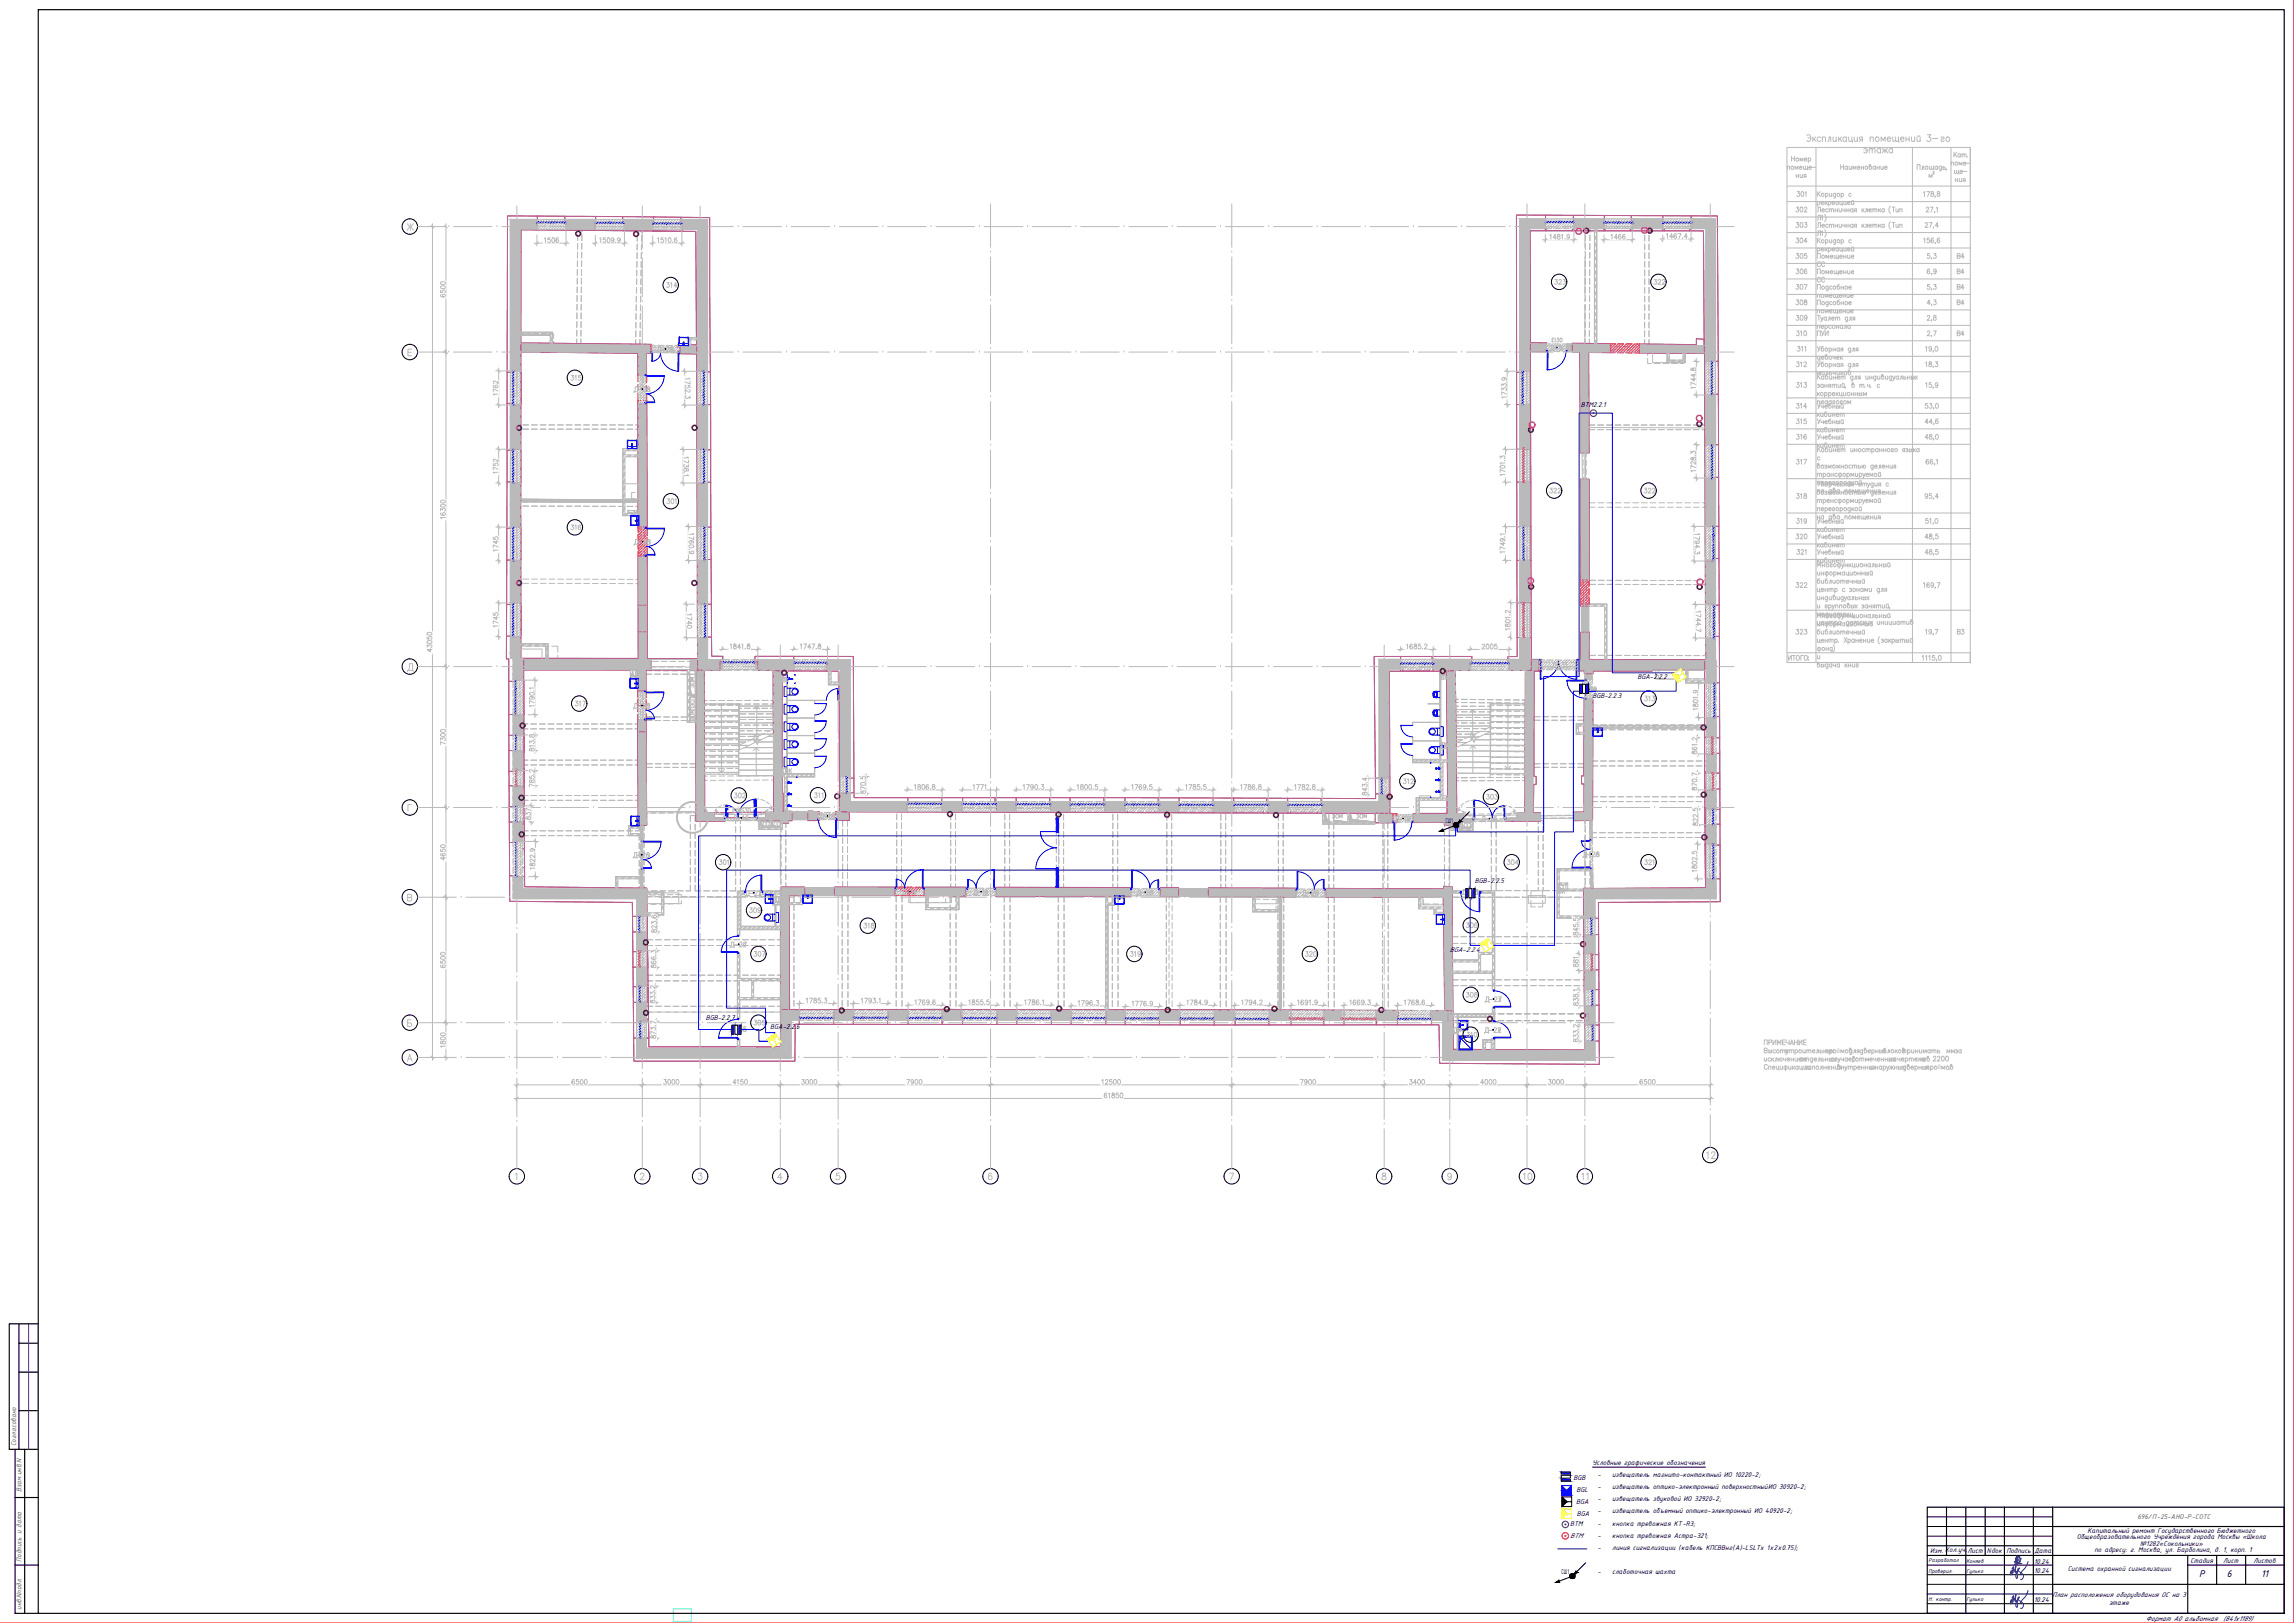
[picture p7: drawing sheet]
<svg xmlns="http://www.w3.org/2000/svg" width="1189mm" height="841mm" viewBox="0 0 1189 841" stroke-linecap="round" stroke-linejoin="round" font-family="sans-serif">
<defs><g id="words">
<g font-size="7.1" fill="#bababa">
<text x="210" y="121">Ж</text>
<text x="884" y="601">12</text>
</g>
<g font-size="6.6" fill="#bababa">
<text x="788" y="612">10</text>
<text x="819" y="612">11</text>
</g>
<g font-size="6.2" fill="#bababa">
<text x="930" y="119">303</text>
<text x="998" y="135">5,3</text>
<text x="998" y="144">6,9</text>
<text x="998" y="159">4,3</text>
<text x="998" y="168">2,8</text>
<text x="998" y="176">2,7</text>
<text x="997" y="260">95,4</text>
<text x="724" y="427">-19</text>
<text x="372" y="449">301</text>
<text x="780" y="449">304</text>
<text x="851" y="449">321</text>
<text x="676" y="465">-20</text>
<text x="924" y="548">строительных</text>
<text x="957" y="548">для</text>
<text x="986" y="548">принимать</text>
<text x="932" y="552">отдельных</text>
<text x="982" y="552">чертеже</text>
</g>
<text font-size="6.2" x="380" y="536">-35</text>
<g font-size="5.7" fill="#bababa">
<text x="953" y="89">Наименование</text>
<text x="930" y="103">301</text>
<text x="930" y="111">302</text>
<text x="930" y="127">304</text>
<text x="930" y="135">305</text>
<text x="1014" y="135">В4</text>
<text x="930" y="143">306</text>
<text x="1014" y="143">В4</text>
<text x="805" y="149">323</text>
<text x="856" y="149">322</text>
<text x="345" y="150">314</text>
<text x="930" y="151">307</text>
<text x="1014" y="151">В4</text>
<text x="930" y="159">308</text>
<text x="1014" y="159">В4</text>
<text x="930" y="167">309</text>
<text x="930" y="175">310</text>
<text x="941" y="175">ПУИ</text>
<text x="1014" y="175">В4</text>
<text x="341" y="183">-28</text>
<text x="804" y="183">-8</text>
<text x="931" y="183">311</text>
<text x="930" y="191">312</text>
<text x="295" y="198">315</text>
<text x="930" y="202">313</text>
<text x="329" y="204">-28</text>
<text x="930" y="213">314</text>
<text x="930" y="221">315</text>
<text x="930" y="229">316</text>
<text x="930" y="242">317</text>
<text x="802" y="257">322</text>
<text x="851" y="257">322</text>
<text x="345" y="262">301</text>
<text x="930" y="260">318</text>
<text x="295" y="276">316</text>
<text x="930" y="272">319</text>
<text x="930" y="280">320</text>
<text x="330" y="283">-28</text>
<text x="930" y="289">321</text>
<text x="930" y="306">322</text>
<text x="930" y="330">323</text>
<text x="1014" y="330">В3</text>
<text x="805" y="347">-31</text>
<text x="851" y="364">313</text>
<text x="297" y="367">317</text>
<text x="329" y="368">-28</text>
<text x="726" y="407">312</text>
<text x="380" y="415">302</text>
<text x="421" y="415">311</text>
<text x="769" y="415">303</text>
<text x="426" y="425">-19</text>
<text x="381" y="427">-16</text>
<text x="769" y="427">-16</text>
<text x="329" y="446">-28</text>
<text x="822" y="445">-28</text>
<text x="387" y="465">-22</text>
<text x="468" y="465">-11</text>
<text x="506" y="465">-11</text>
<text x="590" y="465">-28</text>
<text x="388" y="474">309</text>
<text x="447" y="482">318</text>
<text x="759" y="482">306</text>
<text x="380" y="492">-27</text>
<text x="390" y="497">307</text>
<text x="585" y="497">319</text>
<text x="676" y="497">320</text>
<text x="759" y="518">308</text>
<text x="771" y="520">-27</text>
<text x="390" y="532">305</text>
<text x="759" y="539">310</text>
<text x="770" y="536">-22</text>
<text x="913" y="543">ПРИМЕЧАНИЕ</text>
<text x="975" y="547">блоков</text>
<text x="1001" y="551">2200</text>
</g>
<g font-size="5.7">
<text x="820" y="360">-30</text>
<text x="759" y="465">-35</text>
</g>
<g font-size="5.4">
<text x="1140" y="817">Р</text>
<text x="1154" y="817">6</text>
<text x="1172" y="817">11</text>
</g>
<g font-size="5.3" fill="#bababa">
<text x="328" y="268">ВК</text>
<text x="328" y="351">ВК</text>
<text x="746" y="353">ВК</text>
<text x="404" y="355">ВК</text>
<text x="748" y="388">ВК</text>
<text x="395" y="429">СС</text>
<text x="400" y="429">СС</text>
<text x="807" y="464">ВК</text>
</g>
<g font-size="4.9" fill="#bababa">
<text x="361" y="357" transform="rotate(-90 361 357)">ЭОМ</text>
<text x="361" y="369" transform="rotate(-90 361 369)">ПЭСПЗ</text>
<text x="361" y="374" transform="rotate(-90 361 374)">ЭОМ</text>
<text x="406" y="401">ВК</text>
<text x="690" y="425">ЭОМ</text>
<text x="702" y="425">ЭОМ</text>
<text x="758" y="430">СС</text>
<text x="403" y="468">ВК</text>
<text x="754" y="536">ВК</text>
<text x="913" y="551">исключением</text>
<text x="961" y="551">отмеченных</text>
<text x="978" y="551">на</text>
<text x="1012" y="547">за</text>
<text x="935" y="555">заполнения</text>
</g>
<text font-size="4.9" x="752" y="430">СС</text>
<g font-size="4">
<text x="1112" y="840">Формат А0 альбомная</text>
<text x="1152" y="840">(841х1189)</text>
</g>
<g font-size="3.9">
<text x="819" y="211">BTM2.2.1</text>
<text x="849" y="352">BGA-2.2.2</text>
<text x="825" y="362">BGB-2.2.3</text>
<text x="749" y="427">СШ1</text>
<text x="764" y="458">BGB-2.2.5</text>
<text x="751" y="493">BGA-2.2.4</text>
<text x="366" y="528">BGB-2.2.7</text>
<text x="399" y="533">BGA-2.2.6</text>
<text x="825" y="759">Условные графические обозначения</text>
<text x="815" y="767">BGB</text>
<text x="828" y="765">-</text>
<text x="835" y="765">извещатель магнито-контактный ИО 10220-2;</text>
<text x="817" y="773">BGL</text>
<text x="828" y="772">-</text>
<text x="835" y="772">извещатель оптико-электронный поверхностныйИО 30920-2;</text>
<text x="817" y="779">BGA</text>
<text x="828" y="778">-</text>
<text x="835" y="778">извещатель звуковой ИО 32920-2;</text>
<text x="817" y="786">BGA</text>
<text x="828" y="784">-</text>
<text x="835" y="784">извещатель объемный оптико-электронный ИО 40920-2;</text>
<text x="814" y="791">BTM</text>
<text x="828" y="791">-</text>
<text x="836" y="791">кнопка тревожная КТ-R3;</text>
<text x="814" y="797">BTM</text>
<text x="828" y="797">-</text>
<text x="836" y="797">кнопка тревожная Астра-321;</text>
<text x="1076" y="798">Общеобразовательного Учреждения города Москвы «Школа</text>
<text x="1082" y="794">Капитальный ремонт Государственного Бюджетного</text>
<text x="828" y="803">-</text>
<text x="836" y="803">линия сигнализации (кабель КПСВВнг(А)-LSLTx 1х2х0.75);</text>
<text x="1109" y="801">№1282«Сокольники»</text>
<text x="1000" y="805">Изм. Кол.уч.</text>
<text x="1020" y="805">Лист</text>
<text x="1030" y="805">Nдок</text>
<text x="1040" y="805">Подпись</text>
<text x="1054" y="805">Дата</text>
<text x="1085" y="804">по адресу: г. Москва, ул. Барболина, д. 1, корп. 1</text>
<text x="1135" y="810">Стадия</text>
<text x="1152" y="810">Лист</text>
<text x="1168" y="810">Листов</text>
<text x="809" y="816">СШ1</text>
<text x="828" y="816">-</text>
<text x="835" y="816">слаботочная шахта</text>
<text x="1054" y="810">10.24</text>
<text x="1054" y="815">10.24</text>
<text x="1072" y="814">Система охранной сигнализации</text>
<text x="1063" y="827">План расположения оборудования ОС на 3</text>
<text x="1054" y="830">10.24</text>
<text x="1093" y="832">этаже</text>
</g>
<g font-size="3.9" fill="#545454">
<text x="8" y="749" transform="rotate(-90 8 749)">Согласовано</text>
<text x="11" y="773" transform="rotate(-90 11 773)">Взам.инв.N</text>
<text x="1108" y="787">696/П-25-АНО-Р-СОТС</text>
<text x="11" y="809" transform="rotate(-90 11 809)">Подпись и дата</text>
<text x="11" y="834" transform="rotate(-90 11 834)">инв.Nподл.</text>
</g>
<g font-size="3.5" fill="#bababa">
<text x="952" y="546">ё</text>
<text x="1004" y="554">ё</text>
</g>
<g font-size="3.1">
<text x="999" y="809">Разработал</text>
<text x="1019" y="810">Коняев</text>
<text x="999" y="815">Проверил.</text>
<text x="1019" y="815">Гулько</text>
<text x="999" y="829">Н. контр.</text>
<text x="1019" y="830">Гулько</text>
</g>
<text font-size="2.6" fill="#bababa" x="1009" y="555">.</text>
</g></defs>
<g fill="#bababa" stroke="#bababa" stroke-width=".52">
<path d="M405 524h5z"/>
<path d="M788 330h5z"/>
<path d="M884 342h5z"/>
<path d="M820 342h64z"/>
<path d="M820 347h64z"/>
<path d="M793 342h5z"/>
<path d="M818 342h2z"/>
<path d="M793 347h5z"/>
<path d="M335 543l75 5v-5zM335 543l75 5h-75z"/>
<path d="M405 524l5 19v-19zM405 524l5 19h-5z"/>
<path d="M432 524l10 1v-1zM432 524l10 1h-10z"/>
<path d="M573 524l10 4v-4zM573 524l10 4h-10z"/>
<path d="M742 524l11 5v-5zM742 524l11 5h-11z"/>
<path d="M713 524l11 5v-5zM713 524l11 5h-11z"/>
<path d="M686 524l9 5v-5zM686 524l9 5h-9z"/>
<path d="M658 524l10 5v-5zM658 524l10 5h-10z"/>
<path d="M629 524l11 5v-5zM629 524l11 5h-11z"/>
<path d="M601 524l10 5v-5zM601 524l10 5h-10z"/>
<path d="M573 528l10 1v-1zM573 528l10 1h-10z"/>
<path d="M545 524l10 5v-5zM545 524l10 5h-10z"/>
<path d="M517 524l10 5v-5zM517 524l10 5h-10z"/>
<path d="M488 524l10 5v-5zM488 524l10 5h-10z"/>
<path d="M460 524l10 5v-5zM460 524l10 5h-10z"/>
<path d="M432 525l10 4v-4zM432 525l10 4h-10z"/>
<path d="M410 524l4 5v-5zM410 524l4 5h-4z"/>
<path d="M748 529l5 21v-21zM748 529l5 21h-5z"/>
<path d="M753 544l68 6v-6zM753 544l68 6h-68z"/>
<path d="M821 461l6 15v-15zM821 461l6 15h-6z"/>
<path d="M821 484l6 10v-10zM821 484l6 10h-6z"/>
<path d="M821 503l6 10v-10zM821 503l6 10h-6z"/>
<path d="M821 521l6 10v-10zM821 521l6 10h-6z"/>
<path d="M821 540l6 10v-10zM821 540l6 10h-6z"/>
<path d="M827 461l62 2v-2zM827 461l62 2h-62z"/>
<path d="M827 463l62 3v-3zM827 463l62 3h-62z"/>
<path d="M816 113l15 4v-4zM816 113l15 4h-15z"/>
<path d="M877 113l7 4v-4zM877 113l7 4h-7z"/>
<path d="M877 117l7 1v-1zM877 117l7 1h-7z"/>
<path d="M846 113l16 5v-5zM846 113l16 5h-16z"/>
<path d="M816 117l15 1v-1zM816 117l15 1h-15z"/>
<path d="M788 113l13 5v-5zM788 113l13 5h-13z"/>
<path d="M788 118l5 74v-74zM788 118l5 74h-5z"/>
<path d="M788 210l5 22v-22zM788 210l5 22h-5z"/>
<path d="M788 250l5 23v-23zM788 250l5 23h-5z"/>
<path d="M788 290l5 23v-23zM788 290l5 23h-5z"/>
<path d="M788 330l5 12v-12zM788 330l5 12h-5z"/>
<path d="M788 342h5zM788 342h5z"/>
<path d="M429 342l12 5v-5zM429 342l12 5h-12z"/>
<path d="M392 342l19 5v-5zM392 342l19 5h-19z"/>
<path d="M362 342l12 5v-5zM362 342l12 5h-12z"/>
<path d="M362 114l5 78v-78zM362 114l5 78h-5z"/>
<path d="M362 210l5 22v-22zM362 210l5 22h-5z"/>
<path d="M362 250l5 23v-23zM362 250l5 23h-5z"/>
<path d="M362 291l5 22v-22zM362 291l5 22h-5z"/>
<path d="M362 331l5 11v-11zM362 331l5 11h-5z"/>
<path d="M293 114l16 3v-3zM293 114l16 3h-16z"/>
<path d="M353 114l9 5v-5zM353 114l9 5h-9z"/>
<path d="M324 114l14 5v-5zM324 114l14 5h-14z"/>
<path d="M293 117l16 2v-2zM293 117l16 2h-16z"/>
<path d="M264 114l14 5v-5zM264 114l14 5h-14z"/>
<path d="M264 119l6 73v-73zM264 119l6 73h-6z"/>
<path d="M264 210l6 7v-7zM264 210l6 7h-6z"/>
<path d="M264 217l6 16v-16zM264 217l6 16h-6z"/>
<path d="M264 250l6 12v-12zM264 250l6 12h-6z"/>
<path d="M264 262l6 11v-11zM264 262l6 11h-6z"/>
<path d="M264 291l6 21v-21zM264 291l6 21h-6z"/>
<path d="M264 330l6 9v-9zM264 330l6 9h-6z"/>
<path d="M264 339l6 2v-2zM264 339l6 2h-6z"/>
<path d="M266 461l69 5v-5zM266 461l69 5h-69z"/>
<path d="M330 466l5 8v-8zM330 466l5 8h-5z"/>
<path d="M330 483l5 10v-10zM330 483l5 10h-5z"/>
<path d="M330 501l5 10v-10zM330 501l5 10h-5z"/>
<path d="M330 519l5 10v-10zM330 519l5 10h-5z"/>
<path d="M330 538l5 10v-10zM330 538l5 10h-5z"/>
<path d="M782 342l11 5v-5zM782 342l11 5h-11z"/>
<path d="M743 342l19 5v-5zM743 342l19 5h-19z"/>
<path d="M715 342l11 5v-5zM715 342l11 5h-11z"/>
<path d="M884 342l5 12v-12zM884 342l5 12h-5z"/>
<path d="M884 372l5 5v-5zM884 372l5 5h-5z"/>
<path d="M884 377l5 5v-5zM884 377l5 5h-5z"/>
<path d="M884 391l5 10v-10zM884 391l5 10h-5z"/>
<path d="M884 409l5 10v-10zM884 409l5 10h-5z"/>
<path d="M884 428l5 9v-9zM884 428l5 9h-5z"/>
<path d="M884 456l5 5v-5zM884 456l5 5h-5z"/>
<path d="M884 113l5 74v-74zM884 113l5 74h-5z"/>
<path d="M884 205l5 25v-25zM884 205l5 25h-5z"/>
<path d="M884 248l5 24v-24zM884 248l5 24h-5z"/>
<path d="M884 290l5 23v-23zM884 290l5 23h-5z"/>
<path d="M884 331l5 11v-11zM884 331l5 11h-5z"/>
<path d="M884 342h5zM888 342h1zM884 342h5z"/>
<path d="M266 341l5 8v-8zM266 341l5 8h-5z"/>
<path d="M266 349l5 3v-3zM266 349l5 3h-5z"/>
<path d="M266 370l5 10v-10zM266 370l5 10h-5z"/>
<path d="M266 389l5 9v-9zM266 389l5 9h-5z"/>
<path d="M266 398l5 1zM266 398l5 1z"/>
<path d="M266 407l5 6v-6zM266 407l5 6h-5z"/>
<path d="M266 413l5 4v-4zM266 413l5 4h-5z"/>
<path d="M266 426l5 3v-3zM266 426l5 3h-5z"/>
<path d="M266 429l5 7v-7zM266 429l5 7h-5z"/>
<path d="M266 454l5 7v-7zM266 454l5 7h-5z"/>
<path d="M436 347l5 51v-51zM436 347l5 51h-5z"/>
<path d="M436 398l5 4v-4zM436 398l5 4h-5z"/>
<path d="M436 411l5 4v-4zM436 411l5 4h-5z"/>
<path d="M573 415l10 4v-4zM573 415l10 4h-10z"/>
<path d="M686 415l34 5v-5zM686 415l34 5h-34z"/>
<path d="M658 415l9 5v-5zM658 415l9 5h-9z"/>
<path d="M629 415l10 5v-5zM629 415l10 5h-10z"/>
<path d="M601 415l10 5v-5zM601 415l10 5h-10z"/>
<path d="M573 419l10 1v-1zM573 419l10 1h-10z"/>
<path d="M545 415l10 5v-5zM545 415l10 5h-10z"/>
<path d="M517 415l10 5v-5zM517 415l10 5h-10z"/>
<path d="M488 415l11 5v-5zM488 415l11 5h-11z"/>
<path d="M436 415l34 5v-5zM436 415l34 5h-34z"/>
<path d="M715 347l5 56v-56zM715 347l5 56h-5z"/>
<path d="M715 412l5 3v-3zM715 412l5 3h-5z"/>
<path d="M820 342l64 5v-5zM820 342l64 5h-64z"/>
<path d="M883 347h1zM820 347h64z"/>
<path d="M793 342l5 5v-5zM793 342l5 5h-5z"/>
<path d="M793 347h5zM793 347h5z"/>
<path d="M793 347h5zM795 347h3z"/>
<path d="M818 342l2 5v-5zM818 342l2 5h-2z"/>
<path d="M818 347h2zM818 347h2z"/>
</g>
<g fill="#bababa" stroke="#bababa" stroke-width=".52">
<path d="M270 259h10z"/>
<path d="M332 427h1z"/>
<path d="M332 435h1z"/>
<path d="M332 450h1z"/>
<path d="M663 464h1z"/>
<path d="M824 425h1z"/>
<path d="M824 450h1z"/>
<path d="M751 421h4v1z"/>
<path d="M791 421h3z"/>
<path d="M732 422h26z"/>
<path d="M720 422h2z"/>
<path d="M732 426h26z"/>
<path d="M720 425h2v1z"/>
<path d="M786 422l8-1z"/>
<path d="M786 425h9z"/>
<path d="M821 347h4z"/>
<path d="M821 352h4z"/>
<path d="M821 424h4v1z"/>
<path d="M820 314h3z"/>
<path d="M793 178h8z"/>
<path d="M812 178h7z"/>
<path d="M793 182h8z"/>
<path d="M365 421h5z"/>
<path d="M365 425h5z"/>
<path d="M331 357h3l1 1z"/>
<path d="M331 373h4z"/>
<path d="M331 427h4z"/>
<path d="M270 178l67 1h-67z"/>
<path d="M352 179h10z"/>
<path d="M270 182h67v1z"/>
<path d="M352 183h10z"/>
<path d="M405 460h4z"/>
<path d="M405 523l4 1z"/>
<path d="M409 460h55z"/>
<path d="M479 460h22z"/>
<path d="M516 460h70z"/>
<path d="M601 460l71 1z"/>
<path d="M687 461h61z"/>
<path d="M409 464h55z"/>
<path d="M479 464h22z"/>
<path d="M516 464h70z"/>
<path d="M687 465h62z"/>
<path d="M749 426h4z"/>
<path d="M401 421h4z"/>
<path d="M331 183h4z"/>
<path d="M331 209h4z"/>
<path d="M331 288h4z"/>
<path d="M748 460h4z"/>
<path d="M405 426h4z"/>
<path d="M715 426h5z"/>
<path d="M397 421h8z"/>
<path d="M397 425h8z"/>
<path d="M815 421h6z"/>
<path d="M794 421h4z"/>
<path d="M815 421h6v4z"/>
<path d="M393 424h4z"/>
<path d="M370 424h6z"/>
<path d="M393 424h4v1z"/>
<path d="M370 425h6z"/>
<path d="M780 424h6z"/>
<path d="M780 425h6z"/>
<path d="M819 178l16 1z"/>
<path d="M850 179h34z"/>
<path d="M819 182h16z"/>
<path d="M850 183h34z"/>
<path d="M819 182h4z"/>
<path d="M819 230h4v5z"/>
<path d="M819 248h4z"/>
<path d="M820 313h3v1z"/>
<path d="M270 259h61zM270 259h61z"/>
<path d="M270 259l61 1v-1zM270 259l61 1h-61z"/>
<path d="M270 260h61zM270 260h61z"/>
<path d="M332 427l1 8v-8zM332 427l1 8h-1z"/>
<path d="M332 450l1 11v-11zM332 450l1 11h-1z"/>
<path d="M663 464l1 1v-1zM663 464l1 1h-1zM663 465h1z"/>
<path d="M663 465l1 59v-59zM663 465l1 59h-1z"/>
<path d="M824 425l1 10v-10zM824 425l1 10h-1z"/>
<path d="M824 435h1zM824 435h1zM824 435h1z"/>
<path d="M824 450l2 10-1-10zM824 450l2 10h-2z"/>
<path d="M824 460l2 1zM824 460l2 1z"/>
<path d="M750 347l5 74-1-74zM750 347l5 74h-4z"/>
<path d="M751 421v1h4zM751 422h4z"/>
<path d="M791 347h2zM791 347h2z"/>
<path d="M791 347h3zM791 347h3z"/>
<path d="M791 347l3 74v-74zM791 347l3 74h-3z"/>
<path d="M791 421h1zM791 421h1z"/>
<path d="M720 422l2 3v-3zM720 422l2 3h-2z"/>
<path d="M732 422l26 4v-4zM732 422l26 4h-26z"/>
<path d="M732 426h17zM732 426h17z"/>
<path d="M720 426h2zM720 425l2 1h-2z"/>
<path d="M786 422l9 3-1-3zM786 422l9 3h-9z"/>
<path d="M786 425h4zM786 425h4z"/>
<path d="M821 347l4 5v-5zM821 347l4 5h-4z"/>
<path d="M821 352h4zM824 352h1z"/>
<path d="M821 362l4 62v-62zM821 362l4 62h-4z"/>
<path d="M821 424v1h4zM821 425h4z"/>
<path d="M820 314l3 28v-28zM820 314l3 28h-3z"/>
<path d="M820 342h3zM822 342h1zM820 342h3z"/>
<path d="M793 178l8 4v-4zM793 178l8 4h-8z"/>
<path d="M793 182h8zM794 182h7z"/>
<path d="M812 178l7 4v-4zM812 178l7 4h-7z"/>
<path d="M812 182h7zM812 182h7z"/>
<path d="M401 347l4 74v-74zM401 347l4 74h-4z"/>
<path d="M361 347h1zM361 347h1z"/>
<path d="M361 347l4 78-1-78zM361 347l4 78h-4zM361 425h4z"/>
<path d="M361 425h4zM361 425h4z"/>
<path d="M365 421h5zM365 421h5zM365 421h5zM365 421h5z"/>
<path d="M365 421l5 4v-4zM365 421l5 4h-5z"/>
<path d="M365 425h5zM365 425h5z"/>
<path d="M436 420l3 5v-5zM436 420l3 5h-3z"/>
<path d="M331 347l3 10v-10zM331 347l3 10h-3zM331 357h3z"/>
<path d="M331 357h3zM331 357h3zM331 357h3z"/>
<path d="M331 357h3zM331 357h3z"/>
<path d="M331 358h4zM331 357l4 1h-4z"/>
<path d="M331 373l4 54v-54zM331 373l4 54h-4z"/>
<path d="M331 427h1zM331 427h1z"/>
<path d="M335 342l2 5v-5zM335 342l2 5h-2z"/>
<path d="M358 342l4 5v-5zM358 342l4 5h-4z"/>
<path d="M270 179l67 3v-3zM270 179l67 3h-67z"/>
<path d="M335 183h2zM270 182l67 1z"/>
<path d="M352 179l10 4v-4zM352 179l10 4h-10z"/>
<path d="M405 460l4 63v-63zM405 460l4 63h-4z"/>
<path d="M405 524h4zM405 523l4 1z"/>
<path d="M409 460l55 4v-4zM409 460l55 4h-55z"/>
<path d="M409 464h55zM443 464h21z"/>
<path d="M479 460l22 4v-4zM479 460l22 4h-22z"/>
<path d="M516 460l70 4v-4zM516 460l70 4h-70z"/>
<path d="M583 464h3zM516 464h70z"/>
<path d="M601 461l71 3v-3zM601 461l71 3h-71z"/>
<path d="M601 464l71 1zM601 464l71 1z"/>
<path d="M687 461l62 4-1-4zM687 461l62 4h-62z"/>
<path d="M749 426l4 1v-1zM749 426l4 1h-4z"/>
<path d="M401 421h23zM401 421h23z"/>
<path d="M405 421l19 4v-4zM405 421l19 4h-19z"/>
<path d="M331 183l4 11v-11zM331 183l4 11h-4z"/>
<path d="M331 194h3zM331 194h3zM331 194h4z"/>
<path d="M331 209l4 62v-62zM331 209l4 62h-4z"/>
<path d="M334 271l1 2v-2zM334 271l1 2z"/>
<path d="M331 271l4 2-1-2zM331 271l4 2h-4zM331 273h4zM331 273h4zM331 273h4z"/>
<path d="M331 288l4 54v-54zM331 288l4 54h-4z"/>
<path d="M748 460l4 19v-19zM748 460l4 19h-3zM749 479h3z"/>
<path d="M750 479h2zM749 479h3zM749 479h3z"/>
<path d="M749 479l4 45-1-45zM749 479l4 45h-4z"/>
<path d="M405 425h4zM405 425h4zM405 425h4zM405 425h4z"/>
<path d="M405 425l4 1v-1zM405 425l4 1h-4z"/>
<path d="M715 420l5 6v-6zM715 420l5 6h-5z"/>
<path d="M715 426h5zM715 426h5z"/>
<path d="M397 421h8zM397 421h8zM397 421h8z"/>
<path d="M397 421l8 4v-4zM397 421l8 4h-8z"/>
<path d="M397 425h8zM397 425h8z"/>
<path d="M271 342l64 5v-5zM271 342l64 5h-64z"/>
<path d="M815 421v4h6zM815 425h6z"/>
<path d="M794 421l4 4v-4zM794 421l4 4h-3zM795 425h3z"/>
<path d="M393 424h4zM393 424h4h-4z"/>
<path d="M370 424l6 1v-1zM370 424l6 1h-6z"/>
<path d="M393 424v1h4zM393 425h4z"/>
<path d="M370 425h6zM370 425h6z"/>
<path d="M780 424l6 1zM780 424l6 1z"/>
<path d="M780 425h6zM780 425h6z"/>
<path d="M819 179l16 3v-3zM819 179l16 3h-16z"/>
<path d="M819 182h16zM828 182h7z"/>
<path d="M850 179l34 4v-4zM850 179l34 4h-34z"/>
<path d="M883 183h1zM850 183h34z"/>
<path d="M819 182l4 48v-48zM819 182l4 48h-4z"/>
<path d="M819 235h4zM819 230l4 5h-4z"/>
<path d="M819 248l4 53v-53zM819 248l4 53h-3z"/>
<path d="M820 314h3zM820 313l3 1h-3z"/>
</g>
<g fill="#bababa" stroke="#bababa" stroke-width=".52">
<path d="M687 420l1 5h-1z"/>
<path d="M700 420l1 5h-1z"/>
<path d="M326 265v1z"/>
<path d="M357 349l1 11zM357 349l1 11h-1z"/>
<path d="M357 361l1 11h-1zM357 372h1z"/>
<path d="M687 425h2zM687 425h2z"/>
<path d="M687 425h2zM687 425h2z"/>
<path d="M691 425l8 1zM691 425l8 1h-8z"/>
<path d="M687 425l2 1v-1zM687 425l2 1h-2z"/>
<path d="M700 425l13 1zM700 425l13 1h-13z"/>
<path d="M326 266h3zM326 266h3h-3z"/>
</g>
<g fill="none" stroke="#bababa" stroke-width=".52">
<path d="M270 117h-2v2M271 117h3M276 117h3M280 117h3M285 117h3M289 117h3M294 117h3M298 117h3M303 117h3M307 117h3M312 117l3 1M316 118h3"/>
<path d="M321 118h3M325 118h3M330 118h3M334 118h3M339 118h3M343 118h3M348 118h3M352 118h3M357 118h3M361 118h2v3M794 118h-3v3M796 118h3"/>
<path d="M800 118h3M805 118h3M809 118h3M814 118h3M818 118h3M823 118h3M827 118h3M832 118h3M836 118h3M841 118h3M845 118h3M850 118h3"/>
<path d="M854 118h3M859 118h3M863 118h3M868 118h3M872 118h3M877 118h3M881 118h4v3M268 130v3M268 134v3M268 139v3M268 121v3M268 126v2"/>
<path d="M363 123v3M363 127v3M363 132v3M363 136v3M791 122v3M791 127v3M791 131v3M791 136v3M885 123v3M885 127v3M885 132v3M885 136v3"/>
<path d="M268 143v4M268 148v3M268 152v3M268 157v3M363 141v3M363 150v3M363 145v3M363 154v3M363 159v3M791 154v3M791 140v3M791 145v3"/>
<path d="M791 149v3M791 158v3M885 141v3M885 145v3M885 150v3M885 154v3M885 159v3M268 171v2h2M268 161v3M268 166v3M270 174h15M271 173h3"/>
<path d="M276 173h3M280 173h3M285 173h2v2M287 177v2h3M292 179h3M296 179l3 1M301 180h3M305 180h3M310 180h3M314 180h3M319 180h3M323 180h3"/>
<path d="M328 180h3M332 180h3M337 180h3M363 163v3M363 168v3M363 172v3M363 177v3h-4M791 163v3M791 167v3M791 172v3M791 176v3h4M796 179h3"/>
<path d="M801 179h3M814 179h3M819 179h3M823 179h3M828 180h3M832 180h3M837 180h3M841 180h3M846 180h3M850 180h3M855 180h3M859 180h3"/>
<path d="M864 180h3M868 180h3M885 168v3M885 163v3M885 172v3M885 177v3h-3M268 185v3M268 189v3M268 193v3M268 198v3M270 181h-2v2M271 181h4"/>
<path d="M276 181h3M281 181h3M285 181h3M289 181h3M294 181h3M299 181h3M303 181h3M307 181h3M312 181h3M316 181h4M321 181l3 1M326 182h3"/>
<path d="M330 182h2v2M332 185v3M332 190v3M332 194v3M334 187v3M334 191v3M334 196v2M336 181h-2v4M338 182h3M350 180h3M351 182h3M355 180h3"/>
<path d="M356 182h3M360 182h3v3M363 187v3M363 191v3M363 196v3M791 184v3M791 188v3M791 193v3M791 197v3M794 181h-3v1M795 181h3M800 181h3"/>
<path d="M813 181h3M818 181h2v2M820 184v3M820 189v3M820 193v3M820 198v3M822 184v3M822 189v3M822 193v3M822 198v3M824 181h-2v2M825 181h3"/>
<path d="M830 181h3M834 181h3M839 181h3M843 181h3M848 181h3M852 181h2v3M854 186v2h2M857 183l-1 5h17M857 188h3M862 188h3M866 188h3M873 180h3"/>
<path d="M873 186v2h-2M876 182h-3v2M877 180h3M878 182h3M882 182h3v3M885 187v3M885 191v3M885 196v3M268 203v3M268 207v3M268 211v3M268 216v3"/>
<path d="M332 203v3M332 208v3M332 212v3M332 217v3M334 204v4M334 209v3M334 214v3M334 218v3M363 200v3M363 205v3M363 209v3M363 214v3"/>
<path d="M363 218v3M791 202v3M791 206v3M791 211v3M791 215v3M791 220v3M820 202v3M820 207v3M820 211v3M820 216v3M822 202v3M822 207v3"/>
<path d="M822 211v3M822 216v3M885 200v3M885 205v3M885 209v3M886 214v3M886 218v3M268 221v3M268 225v3M268 230v3M268 234v3M268 238v3"/>
<path d="M332 221v3M332 226v3M332 230v3M332 235v3M332 239v3M334 222v3M334 227v3M334 232v3M334 236v3M363 223v3M363 227v3M363 232v3"/>
<path d="M363 236v3M791 224v3M791 229v3M791 233v3M791 238v3M820 235v13M820 220v3M820 225v3M820 229v3M820 234v3M820 238v3M822 235v13"/>
<path d="M822 220v3M822 225v3M822 229v3M822 234v3M822 238v3M823 222h61M886 223v3M886 227v3M886 232v3M886 236v3M268 257v5M268 252v3"/>
<path d="M268 243v3M268 248v3M324 251h7v7h-7M329 255h-2v3h2M331 258h1v4M332 253v2h-1M332 244v3M332 248v3M334 241v2M334 245v3M334 254v7M334 249v4"/>
<path d="M363 241v3M363 245v3M363 250v3M363 254v3M363 259v3M791 242v3M791 247v3M791 251v3M791 256v3M820 243v3M820 247v3M820 252v3"/>
<path d="M820 256v3M822 247v3M822 243v3M822 256v3M822 252v3M886 241v3M886 245v3M886 250v3M886 259v7M886 254v3M268 264v3M268 268v3"/>
<path d="M268 273v3M268 277v3M332 268v3M332 272v3M332 277v3M334 267v3M334 272v3M334 276v3M363 263v3M363 268v3M363 272v3M363 277v3"/>
<path d="M791 260v3M791 265v3M791 269v3M791 274v3M791 278v3M821 261v3M821 265v3M821 270v3M821 274v3M821 279v3M822 261v5M822 268v3"/>
<path d="M822 272v3M822 277v3M886 268v3M886 272v3M886 277v3M268 282v3M268 286v3M268 291v3M268 295v3M268 300v3M332 286v3M332 290v3"/>
<path d="M332 295v3M332 299v3M334 285v3M334 290v3M334 294v3M334 299v3M363 281v3M363 286v3M363 290v3M363 295v3M363 299v3M791 283v3"/>
<path d="M791 287v3M791 292v3M791 296v3M821 283v3M821 288v3M821 292v3M821 297v3M822 281v3M822 286v3M822 290v3M822 295v3M822 299v3"/>
<path d="M886 281v3M886 286v3M886 290v3M886 295v3M886 299v3M268 304v3M268 309v3M268 313v3M268 318v3M332 304v3M332 308v3M332 313v3"/>
<path d="M332 317v3M334 303v3M334 308v3M334 312v3M334 317v3M363 304v3M363 308v3M363 313v3M363 317v3M791 310l1 3M791 301v3M791 305v3"/>
<path d="M792 314v3M792 319v3M821 301v3M821 306v3M821 310v3M821 315v3M821 319v3M822 304v3M822 308v3M822 313v3M822 317v3M886 304v3"/>
<path d="M886 308v3M886 313v3M886 317v3M268 331v4h3M268 322v3M268 327v3M270 336h11v6M273 335h3M277 335h3M281 335h3M286 335h3v3M289 340v3h3"/>
<path d="M332 340v3h-3M332 322v3M332 326v3M332 331v3M332 335v3M334 339v4h3M334 335v3M334 321v3M334 326v3M334 330v3M363 322v3M363 326v3"/>
<path d="M363 331v3M363 335v3M363 340v3h-2M792 323v3M792 328v3M792 332v3M792 337v3M821 328v3M821 324v3M821 333v3M821 337v3M822 340v3h2"/>
<path d="M822 322v3M822 326v3M822 331v3M822 335v3M886 322v3M886 326v3M886 340v3h-2M886 331v3M886 335v3M269 349v3M269 354v3M269 358v3"/>
<path d="M273 346h-4v2M274 346h3M279 346h3M283 346h3M288 346h3M292 346h3M293 343h3M297 346h3M298 343h3M301 346h3M302 343h3M306 346h3"/>
<path d="M307 343h3M310 346h3M311 343h3M315 346h3M316 343h3M319 346h3M320 343h3M324 346h3M325 343h3M332 354v3M332 358v3M333 355v3"/>
<path d="M333 351v2M333 359v3M336 346h-3v3M337 346h3M338 343h3M342 346h3M343 343h3M346 346h3M347 343h3M351 346h3M352 343h3M355 346h3"/>
<path d="M356 343h3M357 351v-4h3v4M357 357v3h3v-3M357 347h3v13M360 346h2v2M404 349v3M404 358v3M406 346h-2v1M408 346h3M412 346h3M417 346h3M421 346h3"/>
<path d="M426 346h3M430 346h3M435 346h2v3M437 351v3M437 355v3M437 360v3M718 354v3M718 349v3M718 358v3M720 346h-2v2M722 346h3M726 346h3"/>
<path d="M734 346h-3M735 346h3M740 346h3M744 346h3M749 346h2v2M751 354v3M751 358v3M792 341v2h2M794 356l-1 3M794 352v3M796 343h3M796 346h-2v4"/>
<path d="M800 343h3M801 346h-3M805 346h-3M814 343h3M819 346h-3M820 346h3v4M821 342v1h-3M823 351v3M824 350v3M826 343h3M828 346h-4v2M829 346h3"/>
<path d="M830 343h3M834 346h3M835 343h3M838 346h3M839 343h3M843 346h3M844 343h3M847 346h3M848 343h3M852 346h3M853 343h3M856 346h4v2"/>
<path d="M857 343h3M858 347v5h16M860 350l-1 2h4M862 343h3M866 343h3M867 352h-3M871 343h3M872 352h-3M875 352h9M875 343h3M876 352h-3M880 343h3"/>
<path d="M881 352h-3M882 352h3v2M886 356v3M269 363v3M270 367v3M270 372v3M270 376v3M332 367v3M332 372v3M332 376v3M333 368v4M333 373v3"/>
<path d="M333 377v3M360 361v12M362 377v3M404 362v3M404 367v3M404 371v3M404 376v3M437 364v3M437 369v3M437 373v3M437 378v3M718 363v3"/>
<path d="M718 367v3M718 372v3M718 376v3M751 363v3M751 367v3M751 372v3M751 376v3M793 374v3M793 379v3M793 365v3M793 370v3M793 360v4"/>
<path d="M823 360v3M823 365v3M823 369v3M823 374v3M823 378v3M824 372v3M824 377v3M824 363v3M824 368v3M886 360v3M886 365v3M886 369v3"/>
<path d="M886 374v3M886 378v3M270 381v3M270 385v3M270 390v3M270 394v3M270 399v3M332 381v3M332 385v3M332 390v3M332 394v3M332 399v3"/>
<path d="M333 382v3M333 386v3M333 391v3M333 396v2M334 400v3M362 381v3M362 386v3M362 390v3M362 395v3M362 399v3M404 380v3M404 385v3"/>
<path d="M404 394v3M404 389v3M404 398v3M437 382v3M437 387v3M437 391v3M437 396v3M718 381v3M718 385v3M718 390v3M718 394v3M718 399v3"/>
<path d="M751 381v3M751 390v3M751 394v3M751 399v3M793 397v3M793 388v3M793 392v3M793 383v3M823 392v3M823 396v3M823 383v3M823 387v3"/>
<path d="M824 399v3M824 386v3M824 390v3M824 395v3M824 381v3M886 383v3M886 387v3M886 392v4M886 397v3M270 403v3M270 412v5M270 408v3"/>
<path d="M270 419v3M332 403v3M332 408v3M332 412v3M332 417v3M334 404v3M334 413v4M334 409v3M334 418v3h2M362 404v3M362 408v3M362 413v3"/>
<path d="M362 417v3M364 406v3M364 410v3M364 419v3h2M364 415v3M366 401h-2v3M367 401h3M372 401h3M376 401h3M381 401h2v1h2M383 400h-18M389 402h-3"/>
<path d="M394 402h-3M398 402h-3M400 402h2v2M401 400h.1M402 406v3M402 410v3M402 419v3h-2M402 415v3M404 403v3M404 407v3M404 412v3M404 416v3"/>
<path d="M437 418v4h-2M437 400v3M437 405v3M437 409v3M437 414v3M442 419h-3v1M443 419h3M448 419h3M452 419h3M457 419h3M461 419h3M466 419h3"/>
<path d="M470 419h3M475 419h3M479 419h3M484 419h3M488 419h3M493 419h3M497 419h3M502 419h3M506 419h3M511 419h3M515 419h3M520 419h6"/>
<path d="M528 419h3M532 419h3M537 419h3M541 419h3M546 419h3M550 419h3M555 419h3M559 419h3M564 419h3M568 419h3M573 419h3M577 419h3"/>
<path d="M582 419h3M586 419h3M591 419h3M595 419h3M600 419h3M604 419h3M609 419h3M613 419h3M618 419h3M622 419h3M627 419h3M631 419h6"/>
<path d="M639 419h3M643 419h3M648 419h3M652 419h3M657 419h3M661 419h3M666 419h3M670 419h3M675 419h3M679 419h3M684 419h3M688 419h3"/>
<path d="M693 419h3M697 419h3M702 419h3M706 419h3M711 419h3v2M718 403v3M718 417v3M718 408v3M718 412v3M736 415v7M741 412h-5v1M748 412h3"/>
<path d="M751 403v3M751 408v3M751 412v3M751 417v3M754 407v3M754 411v3M754 416v3M756 403h-2v2M760 403h-3M765 403h-3M769 403h-3M772 401h19"/>
<path d="M774 401h-2v2h-1M776 401h3M780 401h3M785 401l3 1M789 402h2v2M791 419v3h-1M791 410v3M791 415v3M791 406v3M793 419v4h3M793 410v3M793 415v3"/>
<path d="M793 401v3M793 405v4M823 419v3h-3M823 401v3M823 405v3M823 410v3M823 414v3M824 408v3M824 413v3M824 417v3M824 404v3M886 402v3"/>
<path d="M886 406v3M886 411v3M886 415v3M886 420v3M270 423v3M270 428v3M270 432v3M270 437v3M332 425v3M332 426v6M332 430v3M332 434v4"/>
<path d="M332 438v3M335 421h26M335 421h-3v3M337 421h3M345 421h-4M346 421h3M349 421h-3M350 421h4M358 421h-3M359 421h3M362 422v2h3M368 422h2"/>
<path d="M370 424h-3M376 422h-6M392 422h-16M397 422h-5M397 422h2M404 421v1h2M405 424h3M411 422h-3M412 422h3M413 424h-3M414 424h3M419 424h3"/>
<path d="M420 422h-3M421 422h3M426 424h-3M439 422v2h-2M687 424v2h3M690 420h-3v2M696 420h3v2M699 424v2h-3M700 424v2h3M703 420h-3v2M709 420h4v2M713 420v6h-4"/>
<path d="M714 423v2h3M714 420v5h1M718 421v2h3M722 425h-3M735 425h-3M736 423h3M737 425h3M740 423h3M741 425h3M745 423h3M749 424l-3 1M751 421v2h-2"/>
<path d="M753 424h-3M754 420v2h4M764 423h-6M768 424h-4M779 422l-15 1M786 422h-6M788 422h-2M789 424h-3M793 424h-3M798 424h-3M800 423h-3M802 424h-3"/>
<path d="M804 424h3M805 423h-3M809 422l-3 1M811 424h-3M814 422h-3M815 423h-17M815 424h-17M816 424h-3M818 422h-3M820 424h-3M824 422v2h-2M886 424v3"/>
<path d="M886 429v3M886 433v3M886 438v3M270 441v3M270 446v3M270 450v3M270 459v2l3 1M270 455v3M332 447v4M332 456v3M332 452v4M332 457v7h3"/>
<path d="M886 442v3M886 447v3M886 451v3M886 456v3M275 462h3M279 462h3M284 462h3M288 462h3M293 462h3M297 462h3M302 462h3M306 462h3"/>
<path d="M311 462h3M315 462h3M320 462h3M324 462h3M329 462h3M333 474v3M333 478v3M335 468h8M336 469h-3v3M340 464h-3M340 469h-3M344 463h8v5h-8"/>
<path d="M344 464h-3M345 468l-3 1M349 464h-3M349 468h-3M350 464l3-1v2M353 467v1h-2M406 470v3M406 475v3M406 479v3M409 462h-3v2M410 462h3M415 462h3"/>
<path d="M419 462h3M424 462h3M428 462h3M433 462h3M437 462h3M442 462h3M446 462h3M451 462h3M455 462h3M460 462h3M464 462h3M471 466v2h2"/>
<path d="M472 464v4h8M475 468h3M478 462h3M479 464h1M479 468h3M481 464h12v4h-12M482 462h3M484 468h3M487 462h3v2M490 466v2h-2M491 462h3M496 462h3"/>
<path d="M500 462h3M514 462h3M518 462h3M523 462h3M527 462h3M532 462h3M536 462h3M541 462h3M545 462h3M550 462h3M554 462h3M559 462h3"/>
<path d="M563 462h3M568 462h3M572 462h3M577 462h3M581 462h3M586 462h3M599 462h3M604 462h3M606 472v3M606 477v3M606 462v4M606 468v3"/>
<path d="M608 462h3M613 462h3M617 462h3M622 462h3M626 462h3M631 462h3M635 462h3M640 462h3M644 462h3M649 463h3M650 465h12v3h-12M651 469v2h2"/>
<path d="M653 466h-2v2M653 463h3M654 471h3M655 466h3M658 463h3M659 466h2v2M661 470v1h-2M662 463h3M667 463h3M671 463h3M685 463h3M689 463h3"/>
<path d="M694 463h3M698 463h3M703 463h3M707 463h3M712 463h3M716 463h3M721 463h3M725 463h3M730 463h3M734 463h3M737 465h11v4h-11zM738 466v2h3"/>
<path d="M738 463v2M739 463h3M743 468h3M743 463h3M747 468h4M748 463h2v2M751 467v3M751 471v3M751 476v3M792 464h9v4h-9zM793 466v4h3M796 462h-3v3"/>
<path d="M797 462h2v3M799 466v4h-2M823 467v3M823 471v3M823 476v3M824 462h-1v3M829 462h-3M830 462h3M838 462h-3M842 462h-3M844 462h3M851 462h-3"/>
<path d="M856 462h-3M857 462h3M865 462h-3M869 462h-3M871 462h3M875 462h3M883 462h-3M886 460v2h-2M333 483v3M334 487v3M334 492v3M334 496v3"/>
<path d="M406 484v3M406 488v3M406 493v3M406 497v3M606 481v3M606 486v3M606 490v3M606 495v3M606 499v3M751 480v3M751 485v3M751 489v3"/>
<path d="M751 494v3M751 498v3M823 480v3M823 485v3M823 489v3M823 494v3M823 498v3M334 501v3M334 505v3M334 510v3M334 514v3M334 519v3"/>
<path d="M406 511l1 3M406 502v3M406 506v3M407 515v3M407 520v3M606 504v3M606 508v3M606 513v3M606 517v3M751 503v3M751 507v3M751 512v3"/>
<path d="M751 516v3M823 503v3M823 512v3M823 507v3M823 516v3M334 523v3M334 528v3M334 532v3M334 537v3M407 525h2M407 524v3M407 529v3"/>
<path d="M407 533v3M407 538v3M410 525h3M415 525h3M419 525h3M424 525h3M431 525h-3M433 525h3M437 525h3M442 525h3M446 525h3M451 525h3"/>
<path d="M458 525h-3M460 525h3M464 525h3M469 525h3M473 525h3M478 525h3M485 525h-3M487 525h3M491 525h6M498 525h3M503 525h3M507 525h3"/>
<path d="M512 525h3M516 525h3M521 525h3M525 525h3M530 525h3M534 525h3M539 525h3M543 525h3M548 525h5M555 525h3M559 525h3M564 525h3"/>
<path d="M568 525h3M573 525h3M577 525h3M582 525h3M586 525h3M591 525h3M595 525h3M600 525h3M604 525h3M606 522v3M609 525h3M613 525h3"/>
<path d="M618 525h3M622 525h3M627 525h3M631 525h3M636 525h3M640 525h3M645 525h3M649 525h3M654 525h3M658 525h3M663 525h3M668 525h3"/>
<path d="M672 525h3M677 525h3M681 525h3M686 525h3M690 525h3M695 525l3 1M699 526h3M704 526h3M708 526h3M713 526h3M717 526h3M722 526h3"/>
<path d="M726 526h3M731 526h3M735 526h3M740 526h3M744 526h3M749 526h2M751 521v3M751 525v3M751 530v3M751 534v3M751 539v3M823 521v3"/>
<path d="M823 525v3M823 530v3M823 534v3M823 539v3M334 541v3h2M337 544h3M342 544h3M346 544h3M351 544h3M355 544h3M360 544h3M364 544h3"/>
<path d="M369 544h3M373 544h3M378 544h3M382 544h3M387 544h3M391 544h3M396 544h3M400 544h3M407 542v2h-2M751 543v3h2M754 546h3M759 546h3"/>
<path d="M763 546h3M768 546h3M772 546h3M777 546h3M781 546h3M786 546h3M790 546h3M795 546h3M799 546h3M804 546h3M808 546h3M813 546h3"/>
<path d="M817 546h3M823 543v3h-1"/>
</g>
<g fill="none" stroke="#bababa" stroke-width=".52">
<path d="M299 117v3M302 117h-3h3M302 117v3M330 118v2M333 118h-3h3M333 118v3M822 118v2M824 118h-2h2M824 118v2M852 118v2M855 118h-3h3M855 118v2"/>
<path d="M299 140v3M299 135v3M299 131v3M299 126v3M299 122v3M301 140v3M301 135v3M301 131v3M302 126l-1 3M302 122v3M330 140v3M330 135v3"/>
<path d="M330 131v3M330 126v3M330 122v3M332 140v3M332 135v4M332 131v3M332 127v2M333 122v3M822 140v3M822 131v3M822 135v3M822 122v3"/>
<path d="M822 126v3M824 135v3M824 140v3M824 126v3M824 131v3M824 122v3M852 122v3M852 126v3M852 131v3M852 135v3M852 140v3M855 122v3"/>
<path d="M855 126v3M855 131v3M855 135v3M855 140v3M299 158v3M299 153v3M299 149v3M299 144v3M301 158v3M301 153v3M301 149v3M301 144v3"/>
<path d="M330 158v3M330 153v3M330 149v3M330 144v3M332 158v3M332 153v3M332 149v3M332 145v3M821 158v3M822 149v3M822 153l-1 3M822 144v3"/>
<path d="M824 158v3M824 153v3M824 149v3M824 144v3M852 144v3M852 149v3M852 153v3M852 158v3M855 149v3M855 153v3M855 158v3M299 176v2l2 1v-3v3l-2-1z"/>
<path d="M299 171v3M299 167v3M299 162v3M301 171v3M301 167v3M301 162v3M329 176v3h3v-3v3h-3zM330 171l-1 3M330 167v3M330 162v3M332 172v2M332 167v3"/>
<path d="M332 163v3M821 176v2h3v-2v2h-3zM821 167v3M821 171v3M821 162v3M824 171v3M824 167v3M824 162v3M852 176v3h3v-3v3h-3zM852 167v3M852 171v3M852 162v3"/>
<path d="M855 162v3M855 167v3M855 171v3M268 220v2h1h-1zM268 220h1M271 222h3M271 220h3M275 222h3M275 220h3M280 222h3M280 220h3M284 222h3"/>
<path d="M284 220h3M289 222h3M289 220h3M293 222h3M293 220h3M298 222h3M298 220h3M302 222h3M302 220h3M307 222h3M307 220h3M311 222h3"/>
<path d="M311 220h3M316 222h3M316 220h3M320 222h3M320 220h3M325 222h3M325 220h3M329 220h2v2h-2h2v-2zM823 220v3h4h-4v-3h4zM828 220h3M828 223h3M833 220h3"/>
<path d="M833 223h3M837 220h3M837 223h3M842 220h3M842 223h3M846 220h3M846 223h3M851 220h3M851 223h3M855 220h3M855 223h3M860 220h3"/>
<path d="M860 223h3M864 220h3M864 223h3M869 220h3M869 223h3M873 220h3M873 223h3M878 220h3M878 223h3M882 220h4v3v-3zM882 223h4M268 260v2h1h-1z"/>
<path d="M268 260h1M271 262h3M271 260h3M275 262h3M275 260h3M280 262h3M280 260h3M284 262h3M284 260h3M289 262h3M289 260h3M293 262h3"/>
<path d="M293 260h3M298 262h3M298 260h3M302 262h3M302 260h3M307 262h3M307 260h3M311 262h3M311 260h3M316 262h3M316 260h3M320 262h3"/>
<path d="M320 260h3M325 262h3M325 260h3M329 260h2v2h-2h2v-2zM827 261h-4v2h4M828 263h3M828 261h3M833 263h3M833 261h3M837 263h3M837 261h3M842 263h3"/>
<path d="M842 261h3M846 263h3M846 261h3M851 261h3M851 263h3M855 263h3M855 261h3M860 263h3M860 261h3M864 263h3M864 261h3M869 263h3"/>
<path d="M869 261h3M873 263h3M873 261h3M878 263h3M878 261h3M882 261h4M886 262v-1v2h-4M270 300h-2v2h2M271 300h3M271 302h3M276 300h3M276 302h3"/>
<path d="M280 300h3M280 302h3M284 302h3M285 300h2M289 300h3M289 302h3M294 300h3M294 302h3M298 300h3M298 302h3M303 300h3M303 302h3"/>
<path d="M307 300h3M307 302h3M312 300h3M312 302h3M316 300h3M316 302h3M321 300h3M321 302h3M325 300h3M325 302h3M329 300h2v2h-2M823 301v2h4h-4v-2h4z"/>
<path d="M828 301h3M828 303h3M833 301h3M833 303h3M837 301h3M837 303h3M842 301h3M842 303h3M846 301h3M846 303h3M851 301h3M851 303h3"/>
<path d="M855 301h3M855 303h3M860 301h3M860 303h3M864 301h3M864 303h3M869 301h3M869 303h3M873 301h3M873 303h3M878 301h3M878 303h3"/>
<path d="M882 301h4v2v-2zM882 303h4M823 340v2h4h-4v-2h4zM828 340h3M833 340h3M837 340h3M842 340h3M846 340h3M851 340h3M855 340h3M860 340h3M864 340h3"/>
<path d="M869 340h3M873 340h3M878 340h3M882 340h4v2v-2zM334 348v1h4h-4v-1h4zM339 348h3M339 349h3M344 348h3M344 349h3M348 348h3M348 349h3M353 348h3"/>
<path d="M353 349h3M357 349h4v-1h-4h4v1M828 342h3M833 342h3M837 342h3M842 342h3M846 342h3M851 342h3M855 342h3M860 342h3M864 342h3M869 342h3"/>
<path d="M873 342h3M878 342h3M882 342h4M267 375v3v-3M267 375h2M267 378h2M271 375h3M271 378h3M275 375h3M275 378h3M280 375h3M280 378h3"/>
<path d="M284 375h3M284 378h3M289 375h3M289 378h3M293 375h3M293 378h3M298 375h3M298 378h3M302 375h3M302 378h3M307 375h3M307 378h3"/>
<path d="M311 375h3M311 378h3M316 375h3M316 378h3M320 375h3M320 378h3M325 375h3M325 378h3M329 375h2v3h-2h2v-3zM335 372v1h3h-3v-1h3zM339 372h3M339 373h3"/>
<path d="M344 372h3M344 373h3M348 372h3M348 373h3M353 372h3M353 373h3M365 363v2h1h-1v-2h1zM368 363h3M371 365h-3M372 363h3M373 365h2M377 363h3"/>
<path d="M377 365h3M381 363h3M381 365h3M389 363h-3M389 365h-3M390 363h3M390 365h4M395 363h3M395 365h3M399 363h2v2h-2h2v-2zM754 362v2h2h-2v-2h2zM757 364h3"/>
<path d="M757 362h3M762 364h3M762 362h3M766 364h3M766 362l3 1M771 364h3M771 363h3M775 364h3M775 363h3M780 363h3M780 364h3M784 364h3"/>
<path d="M784 363h3M789 363h2v1h-2h2v-1zM798 371h-4v2h4M800 371h3M800 373h3M804 371h3M804 373h3M809 371h3M809 373h3M813 371h3M813 373h3M818 371h3v2v-2z"/>
<path d="M818 373h3M825 376v2h3h-3v-2h3zM830 376h3M830 378h2M834 376h3M834 378h3M839 376h3M839 378h3M843 376h3M843 378h3M848 376h3M848 378h3"/>
<path d="M852 376h3M852 378h3M857 376h3M857 378h3M861 376h3M861 378h3M866 376h3M866 378h3M870 376h3M870 378h3M875 376h3M875 378h2"/>
<path d="M879 376h3M879 378h3M884 376h2v2v-2zM884 378h2M267 394v2v-2M267 394h2M267 396h2M271 394h3M271 396h3M275 394h3M275 396h3M280 394h3"/>
<path d="M280 396h3M284 394h3M284 396h3M289 394h3M289 396h3M293 394h3M293 396h3M298 394h3M298 396h3M302 394h3M302 396h3M307 394h3"/>
<path d="M307 396h3M311 394h3M311 396h3M316 394h3M316 396h3M320 394h3M320 396h3M325 394h3M325 396h3M329 394h2v2h-2h2v-2zM338 396h-3v2h3M340 396h3"/>
<path d="M340 398h3M344 396h3M344 398h3M349 396h3M349 398h3M353 396h3M353 398h3M358 396h3v2v-2zM358 398h3M798 396h-4v2h4M800 396h3M800 398h3"/>
<path d="M804 396h3M804 398h3M809 396h3M809 398h3M813 396h3M813 398h3M818 396h3v2v-2zM818 398h3M825 394v3h3h-3v-3h3zM829 394h3M829 397h3M834 394h3"/>
<path d="M834 397h3M839 394h3M839 397h3M843 394h3M843 397h3M847 394h3M847 397h3M852 394h3M852 397h3M857 394h3M857 397h3M861 394h3"/>
<path d="M861 397h3M865 397h3M866 394h2M870 394h3M870 397h3M874 394h3M874 397h3M879 394h3M879 397h3M884 394h2v3v-3zM884 397h2M267 412v3v-3"/>
<path d="M267 412h2M267 415h2M271 412h3M271 415h3M275 412h3M275 415h3M280 412h3M280 415h3M284 412h3M284 415h3M289 412h3M289 415h3"/>
<path d="M293 412h3M293 415h3M298 412h3M298 415h3M302 412h3M302 415h3M307 412h3M307 415h3M311 412h3M311 415h3M316 412h3M316 415h3"/>
<path d="M320 412h3M320 415h3M325 412h3M325 415h3M329 412h2v3h-2h2v-3zM367 402h-2v2h2M368 402h3M371 404h-3M373 404h3M376 402h-3M377 404h3M377 402h3"/>
<path d="M382 402h3M385 404h-3M386 404h3M389 402h-3M391 402h3M394 404h-3M398 404h-3M398 402h-3M400 402h1v2h-1M437 418h2h-2v2h2v-2v2h-2M465 418v2M467 418h-2h2"/>
<path d="M467 418v2M493 418v2M495 418h-2h2M495 418v2M521 418v2M523 418h-2h2M523 418v2M549 418v2M551 418h-2h2M551 418v2M577 418v2M579 418h-2h2"/>
<path d="M579 418v2M605 418v2M607 418h-2h2M607 418v2M633 418v3M635 418h-2h2M635 418v3M663 418v3M665 418h-2h2M665 418v3M689 418v3M691 418h-2h2"/>
<path d="M691 418v3M717 418v2h2v-2M719 418h-2h2M754 403v2h2h-2v-2h2zM758 405h3M758 403h3M762 405h3M765 403h-3M767 403h3M770 405h-3M771 405h3M771 403h3"/>
<path d="M776 405h3M779 403h-3M780 403h3M783 404l-3 1M785 404h3M785 403h3M789 403h2v1h-2h2v-1zM825 413v2h3h-3v-2h3zM829 413h3M829 415h3M834 413h3M834 415h3"/>
<path d="M838 413h3M838 415h3M843 413h3M843 415h3M847 413h3M847 415h3M852 413h3M852 415h3M856 413h3M856 415h3M861 413h3M861 415h3"/>
<path d="M865 413h3M865 415h3M870 413h3M870 415h3M874 413h3M874 415h3M879 413h3M879 415h3M883 413h3v2v-2zM883 415h3M267 431v2v-2M267 431h2"/>
<path d="M267 433h2M271 431h3M271 433h3M275 431h3M275 433h3M280 431h3M280 433h3M284 431h3M284 433h3M289 431h3M289 433h3M293 431h3"/>
<path d="M293 433h3M298 431h3M298 433h3M302 431h3M302 433h3M307 431h3M307 433h3M311 431h3M311 433h3M316 431h3M316 433h3M320 431h3"/>
<path d="M320 433h3M325 431h3M325 433h3M329 433h2v2M329 431h2M331 427h3v3v-3h-3v4zM331 437v3M334 432v3M334 436v3M358 423v3M358 427v3M358 432v3"/>
<path d="M358 436v3M360 423h-2h2M360 423v3M360 427v3M360 432v3M360 436v3M381 428v3M381 433v3M381 437v3M384 428v3M384 433v3M384 437v3"/>
<path d="M405 425v1h2v3v-3h-2zM405 428v3M405 433v3M405 437v3M407 430v3M407 435v3M407 439v3M437 425v3v-3h2v3v-3zM437 430v3M437 434v3M437 439v3M439 430v3"/>
<path d="M439 434v3M439 439v3M465 422v3M465 426v3M465 431v3M465 435v3M465 440v3M467 422v3M467 426v3M467 431v3M467 435v3M467 440v3"/>
<path d="M493 422v3M493 426v3M493 431v3M493 435v3M493 440v3M495 422v3M495 426v3M495 431v3M495 435v3M495 440v3M521 422v3M521 426v3"/>
<path d="M521 431v3M521 435v3M521 440v3M523 422v3M523 426v3M523 431v3M523 435v3M523 440v3M549 422v3M549 426v3M549 431v3M549 435v3"/>
<path d="M549 440v3M551 422v3M551 426v3M551 431v3M551 435v3M551 440v3M577 422v3M577 426v3M577 431v3M577 435v3M577 440v3M579 422v3"/>
<path d="M579 426v3M579 431v3M579 435v3M579 440v3M605 422v3M605 426v3M605 431v3M605 435v3M605 440v3M607 422v3M607 426v3M607 431v3"/>
<path d="M607 436v2M607 440v3M633 422v3M633 427v3M633 431v3M633 436v3M635 422v3M635 427v3M635 431v3M635 436v3M663 422v3M663 427v3"/>
<path d="M663 431v3M663 436v3M665 422v3M665 427v3M665 431v3M665 436v3M689 427v3M689 431v3M689 436v3M691 427v3M691 431v3M691 436v3"/>
<path d="M717 426v3v-3h2v3v-3zM717 431v3M717 435v3M717 440v3M719 431v3M719 435v3M719 440v3M749 426v2v-2v1h2v2v-2h-2zM749 430v3M749 434v4M749 439v3M751 431v3"/>
<path d="M751 435v3M751 440v3M773 426v3M773 431v3M773 435v3M773 440v3M775 426v3M775 431v3M775 435v3M775 440v3M797 425v2v-2h3v2v-2zM797 428v3"/>
<path d="M797 433v3M797 437v3M800 428v3M800 433v3M800 437v3M822 425v2v-2h2v2v-2zM822 428v3M822 433v3M822 437v3M824 429v2h3M824 437v3M827 434h-3v2"/>
<path d="M829 431h3M829 434h3M833 431h3M833 434h3M838 431h3M838 434h3M842 431h3M842 434h3M847 431h3M847 434h3M851 431h3M851 434h3"/>
<path d="M856 431h3M856 434h3M860 431h3M860 434h3M865 431h3M865 434h3M869 431h3M869 434h3M874 431h3M874 434h3M878 431h3M878 434h3"/>
<path d="M883 431h3v3v-3zM883 434h3M331 459v6h3h-3v-3M331 446v3M331 450v3M331 455v3M334 445v3M334 450v3M334 454v3M334 459v3h2M358 441v3M358 445v3"/>
<path d="M358 450v3M358 454v3M358 459v3h-2M360 441v3M360 445v3M360 450v3M360 454v3M360 459v3h3M381 442v3M381 446v3M381 451v3M381 455v3"/>
<path d="M381 460v2h-3M384 442v3M384 446v3M384 451v3M384 455v3M384 460v2h3M405 442v3M405 446v3M405 451v3M405 455v3M405 460v2M407 457v3h-2v2v-2h2z"/>
<path d="M407 444v3M407 448v3M407 453v3M437 457v3h2v-3v3h-2zM437 443v3M437 448v3M437 452v3M439 443v3M439 448v3M439 452v3M465 458v2h2v-2v2h-2zM465 444v3"/>
<path d="M465 449v3M465 453v3M467 444v3M467 449v3M467 453v3M493 458v2h2v-2v2h-2zM493 444v3M493 449v3M493 453v3M495 444v3M495 449v3M495 453v3"/>
<path d="M521 458v2h2v-2v2h-2zM521 444v3M521 449v3M521 453v3M523 444v3M523 449v3M523 453v3M549 458v2h2v-2v2h-2zM549 444v3M549 449v3M549 453v3M551 444v3"/>
<path d="M551 449v3M551 453v3M577 458v2h2v-2v2h-2zM577 444v3M577 449v3M577 453v3M579 444v3M579 449v3M579 453v3M605 458v3h2v-3v3h-2zM605 444v3M605 449v3"/>
<path d="M605 454v3M607 444v3M607 449v3M607 454v3M633 458v3h2v-3v3h-2zM633 440v3M633 445v3M633 449v3M633 454v3M635 440v3M635 445v3M635 449v3"/>
<path d="M635 454v3M663 458v3h2v-3v3h-2zM663 440v3M663 445v3M663 449v3M663 454v3M665 440v3M665 445v3M665 449v3M665 454v3M689 458v3h2v-3v3h-2zM689 440v3"/>
<path d="M689 445v3M689 449v3M689 454v3M691 440v3M691 445v3M691 449v3M691 454v3M717 458v3h2v-3v3h-2zM717 444v3M717 449v3M717 453v3M719 444v3"/>
<path d="M719 449v3M719 453v3M749 457v3h2v-2v2h-2zM749 444v3M749 448v3M749 452v3M751 444v3M751 449v3M751 453v3M773 444v3M773 449v3M773 453v3"/>
<path d="M773 458v4h-3M775 444v3M775 449v3M775 453v3M775 458v4h4M797 442v3M797 446v3M797 451v3M797 455v3M797 460v2h-3M800 442v3M800 446v3"/>
<path d="M800 451v3M800 455v3M800 460v2h3M822 446v3M822 451v3M822 455v3M822 460v2h-4M824 460v5h-4M824 446v3M824 451v3M824 455v3M335 465h3"/>
<path d="M337 462h4M340 465h3M342 462h3M344 465h3M347 462h3M349 465h3M351 462h3M353 465h3M358 465h3M362 465h3M365 462h3M367 465h3"/>
<path d="M369 462h3M371 465h3M374 462h3M376 465h3M380 465h3M385 465h3M397 462h3M398 465h3M402 462h3M405 462v3h-2M409 466v-2h2v3M409 467v3"/>
<path d="M409 472v3M409 476v3M411 469v3M411 473v3M411 478v3M436 464v3v-3h3v3v-3zM436 469v3M436 473v3M436 478v3M439 469v3M439 473v3M439 478v3"/>
<path d="M464 464v3v-3h3v3v-3zM464 469v3M464 473v3M464 478v3M467 469v3M467 473v3M467 478v3M492 464v3v-3h3v3v-3zM492 469v3M492 473v3M492 478v3M495 469v3"/>
<path d="M495 473v3M495 478v3M520 464v4v-4h3v4v-4zM520 469v3M520 473v3M520 478v3M523 469v3M523 473v3M523 478v3M548 464v4v-4h3v4v-4zM548 469v3M548 474v3"/>
<path d="M548 478v3M551 469v3M551 474v3M551 478v3M576 464v4v-4h3v4v-4zM576 469v3M576 474v3M576 478v3M579 469v3M579 474v3M579 478v3M604 469v3"/>
<path d="M604 474v3M604 478v3M606 464h-2v4v-4h3v4M607 469v3M607 474v3M607 478v3M632 464v4v-4h3v4v-4zM632 469v3M632 474v3M632 478v3M635 469v3M635 474v3"/>
<path d="M635 478v3M662 464v4v-4h3v4v-4zM662 469v3M662 474v3M662 478v3M665 469v3M665 474v3M665 478v3M688 465v3v-3h3v3v-3zM688 469v3M688 474v3M688 478v3"/>
<path d="M691 469v3M691 474v3M691 478v3M716 465v3v-3h3v3v-3zM716 469v3M716 474v3M716 478v3M719 469v3M719 474v3M719 478v3M752 462v3h4h-4zM752 462h3"/>
<path d="M757 462h3M766 465h3M771 465h3M775 465h3M780 465h3M780 462h3M784 465h3M785 462h3M789 465h3M789 462h3M793 465h3M798 465h3"/>
<path d="M802 465h3M805 462h3M811 465h3M814 462h3M816 465h3M332 487v3h2h-2zM332 487h2M335 490h3M335 487h3M340 490h3M340 487h3M344 490h3"/>
<path d="M344 487h3M349 490h3M349 487h3M353 490h3M353 487h3M358 490h3M358 487h3M362 490h3M362 487h3M367 490h3M367 487h3M371 490h3"/>
<path d="M371 487h3M376 490h3M376 487h3M389 490h3M389 487h3M394 490h3M394 487h3M398 490h3M398 487h3M403 487h2v3h-2h2v-3zM409 481v3M409 485v3"/>
<path d="M409 490v3M409 494v3M409 499v3M411 482v3M411 487v3M411 491v3M411 496v3M436 482v3M436 487v3M436 491v3M436 496v3M439 482v3"/>
<path d="M439 487v3M439 491v3M439 496v3M464 482v3M464 487v3M464 491v3M464 496v3M467 482v3M467 487v3M467 491v3M467 496v3M492 482v3"/>
<path d="M492 487v3M492 491v3M492 496v3M495 482v3M495 487v3M495 491v3M495 496v3M520 483v3M520 487v3M520 492v2M520 496v3M523 483v3"/>
<path d="M523 487v3M523 492v3M523 496v3M548 483v3M548 487v3M548 492v3M548 496v3M551 483v3M551 487v3M551 492v3M551 496v3M576 483v3"/>
<path d="M576 487v3M576 492v3M576 496v3M579 483v3M579 487v3M579 492v3M579 496v3M604 483v3M604 487v3M604 492v3M604 496v3M607 483v3"/>
<path d="M607 487v3M607 492v3M607 496v3M632 483v3M632 487v3M632 492v3M632 496v3M635 483v3M635 487v3M635 492v3M635 496v3M662 483v3"/>
<path d="M662 487v3M662 492v3M662 496v3M665 483v3M665 487v3M665 492v3M665 496v3M688 483v3M688 487v3M688 492v3M688 496v3M691 483v3"/>
<path d="M691 487v3M691 492v3M691 496v3M716 483v3M716 487v3M716 492v3M716 496v3M719 483v3M719 487v3M719 492v3M719 496v3M752 485v4h4h-4v-4h4z"/>
<path d="M757 489h3M757 485h3M762 485h3M762 489h3M766 489h3M766 485h3M771 489h3M771 485h3M775 485h3M775 489h3M780 489h3M780 485h3"/>
<path d="M784 489h3M784 485h3M789 485h3M789 489h3M793 489h3M793 485h3M798 489h3M798 485h3M802 489h3M802 485h3M807 485h3M807 489h3"/>
<path d="M811 489h3M811 485h3M816 489h3M816 485h3M820 485h3M820 489h3M823 489v-4v4M332 505v3h2h-2zM332 505h2M335 508h3M335 505h3M340 508h3"/>
<path d="M340 505h3M344 508h3M344 505h3M349 505h3M349 508h3M353 508h3M353 505h3M358 508h3M358 505h3M362 508h3M362 505h3M367 508h3"/>
<path d="M367 505h3M371 508h3M371 505h3M376 508h3M376 505h3M380 508h3M380 505h3M385 508h3M385 505h3M389 508h3M389 505h3M394 508h3"/>
<path d="M394 505h3M398 508h3M398 505h3M403 505h2v3h-2h2v-3zM409 503v3M409 508v3M409 512v3M409 517v3M411 500v3M411 505v3M411 509v3M411 514v3"/>
<path d="M411 518v3M436 500v3M436 505v3M436 509v3M436 514v3M436 518v3M439 500v3M439 505v3M439 509v3M439 514v3M439 518v3M464 500v3"/>
<path d="M464 505v3M464 509v3M464 514v3M464 518v3M467 500v3M467 505v3M467 509v3M467 514v3M467 518v3M492 500v3M492 505v3M492 509v3"/>
<path d="M492 514v3M492 518v3M495 500v3M495 505v3M495 509v3M495 514v3M495 518v3M520 500v3M520 505v3M520 510v3M520 514v3M520 518v3"/>
<path d="M523 500v3M523 505v3M523 510v3M523 514v3M523 519v2M548 501v3M548 505v3M548 510v3M548 514v3M548 519v3M551 501v3M551 505v3"/>
<path d="M551 510v3M551 514v3M551 519v3M576 501v3M576 505v3M576 510v3M576 514v3M576 519v3M579 501v3M579 505v3M579 510v3M579 514v3"/>
<path d="M579 519v3M604 501v3M604 505v3M604 510v3M604 514v3M604 519v3M607 501v3M607 505v3M607 510v3M607 514v3M607 519v3M632 501v3"/>
<path d="M632 505v3M632 510v3M632 514v3M632 519v3M635 501v3M635 505v3M635 510v3M635 514v3M635 519v3M662 501v3M662 505v3M662 510v3"/>
<path d="M662 514v3M662 519v3M665 501v3M665 505v3M665 510v3M665 514v3M665 519v3M688 501v3M688 505v3M688 510v3M688 514v3M688 519v3"/>
<path d="M691 501v3M691 505v3M691 510v3M691 514v3M691 519v3M716 501v3M716 505v3M716 510v3M716 514v3M716 519v3M719 501v3M719 505v3"/>
<path d="M719 510v3M719 514v3M719 519v3M753 508v3h3h-3v-3h3zM757 511h3M757 508h3M762 508h3M762 511h3M766 511h3M766 508h3M771 511h3M771 508h3"/>
<path d="M775 508h3M775 511h3M780 511h3M780 508h3M784 511h3M784 508h3M789 511h3M789 508h3M793 508h3M793 511h3M798 511h3M798 508h3"/>
<path d="M802 511h3M802 508h3M807 508h3M807 511h3M811 511h3M811 508h3M816 511h3M816 508h3M820 508h3M820 511h3M823 511v-3v3M332 521h2"/>
<path d="M333 524h-1v-3v3h3M335 524h4M335 521h3M339 524h5M340 521h3M344 524h9M344 521h3M349 521h3M353 524h4M353 521h3M357 524h5M358 521h3"/>
<path d="M362 524h4M362 521h3M366 524h5M367 521h3M371 524h4M371 521h3M375 524h9M376 521h3M380 521h3M384 524h5M385 521h3M389 524h9"/>
<path d="M389 521h3M394 521h3M398 524h4M398 521h3M402 524h5M407 524h-2v-3h-2h2v3h3h-1M409 521l-1 5zM411 523v3h-3h3zM436 523v3M439 523v3h-3h3zM464 523v3M467 523v3h-3h3z"/>
<path d="M492 523v3M495 523v3h-3h3zM520 523v3M523 523v3h-3h3zM548 523v3M551 523v3h-3h3zM576 523v3M579 523v3h-3h3zM604 523v3M607 523v3h-3h3v-1M632 523v3M635 523v3h-3h3z"/>
<path d="M662 523v3M665 523v3h-3h3zM688 523v3M691 523v3h-3h3zM716 523v3M719 523v3h-3h3z"/>
</g>
<g fill="none" stroke="#b2b2b2" stroke-width=".52">
<path d="M750 526v3h2M751 525h2M754 529h3M754 525h3M758 529h3M759 525h3M763 529h3M763 525h3M767 529h3M768 525h3M772 529h3M772 525h3"/>
<path d="M776 529h3M777 525h3M781 529h3M781 525h3M785 529h3M786 525h3M790 529h3M790 525h3M794 529h3M795 525h3M799 529h3M799 525h3"/>
<path d="M803 529h3M804 525h3M808 529h3M808 525h3M812 529h3M813 525h3M817 529h3M817 525h3M822 525h1v4h-2"/>
</g>
<g fill="none" stroke="#aaa" stroke-width=".52">
<path d="M752 525h-2v4h2M754 525h3M754 529h3M758 525h3M758 529h3M763 525h3M763 529h3M767 525h3M767 529h3M772 525h3M772 529h3M776 525h3"/>
<path d="M776 529h3M781 525h3M781 529h3M785 525h3M785 529h3M790 525h3M790 529h3M794 525h3M794 529h3M799 525h3M799 529h3M803 525h3"/>
<path d="M803 529h3M808 525h3M808 529h3M812 525h3M812 529h3M817 525h3M817 529h3M821 525h2v4h-2"/>
</g>
<g fill="none" stroke="#aaf" stroke-width=".52">
<path d="M281 115h-3v1h1h-1v-1h1v1h2M283 116h3M283 115h2v1M289 115h-4h1v1h3M290 115h3v1v-1v1h-3M312 115h-3v1v-1v1h3M313 116h3M313 115h3v1M319 115h-3v1h3M320 115h3v1h1v-1h-1h1v1h-4M341 115h-3v1h1h-1v-1h1v1h2M343 116h3"/>
<path d="M343 115h2v1M349 115h-4h1v1h3M350 115h3v1v-1v1h-3M804 115h-3h1h-1h1h2M806 115h3M806 115h2M811 115h-3h1h2M813 115h2h1h-1h1h-3M834 115h-3v1h1h-1v-1h1v1h2M836 116h3M836 115h2v1M842 115h-4h1v1h3"/>
<path d="M843 115h3v1v-1v1h-3M865 115h-3v1v-1v1h3M866 116h4M866 115h3v1M872 115h-3h1v1h2M874 115h2v1h1v-1h-1h1v1h-3M266 192v1v-1v1v-1zM266 193v4zM266 197v3M266 197h.1M364 192v1v-1h1v1v-1zM364 193h1v4h-1z"/>
<path d="M365 197h-1v3M365 197v3M789 192v1v-1v1v-1zM789 193v3zM789 196v4M789 196h.1M887 187v1v-1v1v-1zM887 188v4zM887 197v4M887 192v3M266 209v1v-1v1zM266 205v4z"/>
<path d="M266 202v3M364 209v1h1v-1v1h-1zM364 205h1v4h-1zM364 202v3M364 205h1M365 202v3M789 209v1v-1v1zM789 205v4zM789 201v4M887 204v1v-1v1zM887 201v3zM887 200h.1"/>
<path d="M266 233h.1M266 233v4zM266 237v4M266 238h.1M365 232v1v-1v1v-1zM365 233v4zM365 237v3M789 232v1v-1h1v1v-1zM789 233h1v3h-1zM789 236v4M789 237h1M790 236v4"/>
<path d="M887 230v1v-1h1v1v-1zM887 231h1v4h-1zM888 235h-1v4M888 235v4M266 249v1v-1v1zM266 246v-1v4zM266 242v4M266 242v3M365 249v1v-1v1zM365 245v4zM365 242v3M365 245h.1"/>
<path d="M789 249v1h1v-1v1h-1zM789 245h1v4h-1zM789 241v4M790 241v4h-1M887 247v1h1v-1v1h-1zM887 244h1v3h-1zM887 240v4M887 243h1M888 240v4M266 273v1v-1v1v-1zM266 274v4zM266 278v3"/>
<path d="M266 278h.1M365 273v1v-1v1v-1zM365 274v3v1zM365 278v3M365 277v4M789 273v1v-1h1v1v-1zM789 274h1v3h-1zM789 277v4M789 277h1M790 277v4M888 272v1v-1v1v-1zM888 273v4z"/>
<path d="M888 277v4M266 290v1v-1v1zM266 286v4zM266 283v3M365 290v1v-1v1zM365 286v4zM365 282v4M365 285h.1M789 290h1h-1zM789 286h1v-1v5h-1zM789 282v4M790 282v3h-1"/>
<path d="M888 289v1v-1v1zM888 286v3zM888 285h.1M888 282v4M266 312v1v-1v1v-1zM266 313v4zM266 317v3M266 317h.1M365 313v1v-1h1v1v-1zM365 314h1v3h-1v1zM366 318h-1v3M366 317v4"/>
<path d="M789 313h1zM789 313h1v4h-1zM789 317v3M789 317h1M790 317v3M888 313v1v-1h1v1v-1zM888 314h1v4h-1zM889 318h-1v3M889 318v3M266 329v1v-1v1zM266 325v4zM266 322v3"/>
<path d="M365 330v1h1v-1v1h-1zM365 326h1v4h-1zM365 323v3M365 325h1M366 323v3M789 330h1h-1zM789 326h1v-1v5h-1zM789 322v4M790 322v3h-1M888 329v2h1v-1v1h-1v-1h1v-1M888 322v4M888 325h1"/>
<path d="M889 326h-1v1M889 322v5M267 352v1v-1h1v1v-1zM267 353h1v4h-1zM267 357v4M267 357h1M268 357v4M374 343v1h2M376 343h-2v1h2M377 344h5M377 343h5M384 344h4"/>
<path d="M384 344h5M384 343h5M390 343h2v1h-2M391 344h-1M411 343v1h1h-1v-1h1zM412 343h4v1h-4zM416 343h3M416 343v1h3M421 344h3M421 343h3M424 343v1M424 343h4v1h-4z"/>
<path d="M428 343h1v1h-1h1v-1zM726 343v1h1h-1v-1h1zM727 343h3v1h1h-4zM730 343h4M731 343v1h3M735 344h4M735 343h4M738 343v1M739 343h3v1h-3zM742 343h1v1h-1h1v-1zM762 344h2M764 343h-2v1h2"/>
<path d="M765 344h4M765 343h4M766 344h4M770 344h3M770 343h3M771 344h3M775 344h4M775 343h4M780 343h2v1h-2M782 343h1v1h-2M888 354v1v-1h1v1v-1zM888 355h1v3h-1v1z"/>
<path d="M889 359h-1v3M889 358v4M267 370h1h-1zM267 366h1v-1v5h-1zM267 362v4M268 362v3h-1M888 371v1h1v-1v1h-1zM888 368h1v3h-1zM888 364v4M888 367h1M889 364v4M267 385v4h1v-1v1h-1v-1h1v-3"/>
<path d="M267 384v-3h1v-1h-1v1v-1h1v4M887 386v-3h1v-1h-1v1v-1h1v4M887 387v4h1v-1v1h-1v-1h1v-3M267 404v3h1v-1v1h-1v-1h1v-2M267 402v-3h1h-1h1v3M439 406v-3v-1v1v-1v4M439 407v4v-1v1v-1v-3M470 416v1h1h-1v-1h1zM471 416h4v1h-4zM475 416h4M475 416v1h4M480 417h4"/>
<path d="M480 416h4M483 416v1M484 416h4v1h-4zM488 416v1v-1zM499 416v1h1h-1v-1h1zM500 416h3v1h1h-4zM503 416h4M504 416v1h3M509 416h4M509 417h4M512 416v1M513 416h3v1h-3z"/>
<path d="M516 416h1v1h-1h1v-1zM527 416v1v-1zM527 416h4v1h1h-5zM531 416h4M532 416v1h3M537 417h3M537 416h3M540 416v1M540 416h4v1h-4zM544 416h1v1h-1h1v-1zM555 416v1v-1zM555 416h4v1h1h-5z"/>
<path d="M559 416h4M560 416v1h3M564 416h4M564 417h4M568 416v1M568 416h4v1h-4zM572 416h1v1h-1h1v-1zM583 417h1h-1h1zM584 417h3h1h-4zM587 417h4M588 417h3M593 417h4"/>
<path d="M596 417h.1M597 417h3h-3zM600 417h1h-1h1zM611 417h1h-1h1zM612 417h3h1h-4zM615 417h4M616 417h3M621 417h4M624 417h.1M625 417h3h-3zM628 417h1h-1h1zM639 417h1h-1h1z"/>
<path d="M640 417h4h-4zM644 417h4M649 417h4M653 417h.1M653 417h4h-4zM657 417h1h-1h1zM667 417h1h-1h1zM668 417h4h-4zM672 417h4M677 417h4M681 417h.1M681 417h4h-4z"/>
<path d="M685 417h1h-1h1zM716 408v4v-1v1v-1v-3M716 407v-3v-1v1v-1v4M887 404v-3h1h-1h1v3M887 406v3h1v-1v1h-1v-1h1v-2M267 436v1v-1h1v1v-1zM267 437h1v3h-1zM267 422v4h1v-1v1h-1v-1h1v-3M267 421v-3h1v-1h-1v1v-1h1v4M547 424v1h2l-1-1h1M547 424h2M547 424v3"/>
<path d="M547 428v5M547 435v3M547 439v3M547 431h2M549 428v3h-2M549 424v3M549 431v2M549 435v3M549 439v3M887 423v-3h1v-1h-1v1v-1h1v4M887 424v4h1v-1v1h-1v-1h1v-3M888 437v1v-1v1v-1z"/>
<path d="M888 438v4zM267 453v1h1v-1v1h-1zM267 450h1v-1v4h-1zM267 440v4M267 446v4M267 441h1M268 446v3h-1M268 440v4M547 456v4h2h-1l1-1v1h-2v-1M547 444v3M547 448v6M547 450h2"/>
<path d="M549 448v2h-2M549 456v3h-2M549 444v3M549 450v4M888 455v1v-1v1zM888 451v4zM888 447v4M888 451h.1M888 442v4M331 479v4h1v-1v1h-1v-1h1v-3M331 478v-3h1v-1h-1v1v-1h1v4M824 479v-2h1v-1h-1v1v-1h1v3"/>
<path d="M331 498v3h1h-1h1v-3M331 496v-2h1v-1h-1v1v-1h1v3M824 481v3h1h-1h1v-3M825 498v-3v-1v1v-1v4M825 499v4v-1v1v-1v-3M331 516v3h1h-1h1v-3M331 514v-2h1v-1h-1v1v-1h1v3M825 516v-2h1v-1h-1v1v-1h1v3M825 518v3h1h-1h1v-3M331 534v4h1v-1v1h-1v-1h1v-3M331 533v-3h1v-1h-1v1v-1h1v4M414 527v1h1h-1v-1h1z"/>
<path d="M415 527h3v1h-3zM418 527h4M418 528h4M419 527v1M424 527h3v1M424 528h4M427 527h4v1h-3v-1zM431 527h1v1h-1h1v-1zM442 527v1h1h-1v-1h1zM443 527h3v1h-3zM446 528h4M446 527h4"/>
<path d="M447 527v1M452 527h3v1M452 528h4M455 527h4v1h-3v-1zM459 527h1v1h-1h1v-1zM470 527v1h1h-1v-1h1zM471 527h4v1h-4zM475 527h3M475 528h3M475 527v1M480 527h3v1M480 528h4"/>
<path d="M483 527h5v1h-4v-1zM488 527v1v-1zM498 527v1h1h-1v-1h1zM499 527h4v1h-4zM503 528h4M503 527h4M503 527v1M508 527h4v1M508 528h4M512 527h4v1h-4v-1zM516 527h1v1h-1h1v-1zM527 527v1v-1z"/>
<path d="M527 527h4v1h-4zM531 528h4M531 527h4M532 527v1M536 527h4v1M536 528h4M540 527h4v1h-4v-1zM544 527h1v1h-1h1v-1zM555 527v1h1h-1v-1h1zM556 527h3v1h-3zM559 528h4M559 527h4"/>
<path d="M560 527v1M565 527h3v1M565 528h4M568 527h4v1h-3v-1zM572 527h1v1h-1h1v-1zM583 527v1v-1zM583 527h4v1h-4zM587 527h4M587 528h4M588 527v1M593 527h3v1M593 528h3"/>
<path d="M596 527h4v1h-4v-1zM600 527h1v1h-1h1v-1zM611 527v1h1h-1v-1h1zM612 527h4v1h-4zM616 528h3M616 527h3M616 527v1M621 527h3v1M621 528h4M624 527h5v1h-4v-1zM629 527v1v-1zM640 528h.1"/>
<path d="M640 528h4h-4zM644 528h4M645 528h.1M649 528h4M653 528h4h-4zM657 528h1h-1h1zM668 528h1h-1h1zM669 528h3h-3zM672 528h4M673 528h.1M678 528h3M678 528h4"/>
<path d="M681 528h4h-3zM685 528h1h-1h1zM695 528h1h-1h1zM696 528h3h-3zM699 528h4M700 528h.1M705 528h3M705 528h4M708 528h4h-3zM712 528h1h-1h1zM724 528h1h-1h1zM725 528h3h-3z"/>
<path d="M728 528h4M729 528h.1M734 528h3M734 528h4M737 528h4h-3zM741 528h1h-1h1zM825 535v-3h1v-1h-1v1v-1h1v4M825 536v4h1v-1v1h-1v-1h1v-3"/>
</g>
<g fill="none" stroke="#aaf" stroke-width=".52">
<path d="M279 115v1v-1M279 116h.1M285 115l1 1h-1M286 115v1M286 115v1v-1M286 116h.1M293 115v1h-1M293 115v1M309 115v1v-1M310 116h-1M316 115v1h-1M316 115v1h1"/>
<path d="M323 115v1M339 115v1v-1M339 116h.1M345 115l1 1h-1M346 115v1M346 115v1v-1M346 116h.1M353 115v1h-1M353 115v1M801 115h1M802 115h-1M808 115h.1"/>
<path d="M808 115h1M809 115h-1M815 115h1h-1M816 115h.1M832 115v1v-1M832 116h.1M838 115l1 1h-1M839 115v1M839 115v1v-1M839 116h.1M846 115v1h-1M846 115v1"/>
<path d="M862 115v1v-1M863 116h-1M869 115v1M870 115l-1 1h1M876 115v1M266 197v1M266 197h.1M364 197v1M365 197h-1h1M789 196h1l-1 1M789 196h1M887 192v1"/>
<path d="M887 200h.1M887 192h.1M266 205h.1M364 205h1M364 204v1h1M789 205h1h-1M789 204l1 1M266 238h.1M364 237l1 1M365 237h-1h1M789 237l1-1v1M789 236h1"/>
<path d="M887 235v1M888 235h-1h1M266 245v1M364 245h1M365 245h-1h1M789 245h1h-1M790 245h.1M887 244h1M887 243v1l1-1M266 278h.1M365 278h.1M789 277h1"/>
<path d="M888 277v1M888 277h.1M266 286h.1M266 285v1M365 286h.1M365 285v1v-1M789 285l1 1h-1M790 285v1M888 285h.1M266 317v1M266 317h.1M888 318v1"/>
<path d="M888 318h.1M266 325h.1M888 325h.1M267 357h1v1M267 357h1M416 343v1v-1M417 344h-1M424 343v1h-1M424 343v1M731 344h.1M738 344h.1M888 359h.1"/>
<path d="M889 359h-1h1M267 365l1 1h-1M268 365v1M888 367h1M267 388h1h-1M267 381h1v1M267 381h1M267 399h1v1M267 399h1M268 388h.1M887 383h.1M887 390h1"/>
<path d="M887 389v1h1M888 383h-1h1M267 406l1 1h-1M267 418h1M268 406v1M438 403h1M438 410h1M439 410h-1h1M439 403h-1h1M475 416v1v-1M476 417h-1M483 416l1 1h-1"/>
<path d="M484 416v1M503 416v1l1-1M504 417h-1M512 416v1M531 416v1l1-1M532 417h-1M540 416v1M559 417h1M560 417h-1M568 417h-1M568 417h.1M588 417h.1"/>
<path d="M596 417h.1M616 417h.1M624 417h.1M644 417h.1M645 417h-1M653 417h-1M653 417h.1M672 417v1v-1M673 417l-1 1M681 417v1l-1-1M681 417v1M716 411h1h-1"/>
<path d="M716 404h1h-1M716 404h1M716 411h1M887 401v1M887 409h1M887 420h.1M887 408v1l1-1M888 401h-1h1M888 420h-1h1M267 425h1h-1M268 425h.1M887 427h1"/>
<path d="M267 449l1 1h-1M267 441h1M268 449v1M887 442l1 1M887 451h1M888 450l-1 1h1M888 442h-1h1M331 475h1M824 476v1M825 476h-1l1 1M331 482h1h-1M331 494l1-1v1"/>
<path d="M331 493h1M332 482h.1M824 484h1M824 483v1h1M825 495h.1M331 501h1h-1M331 519h1h-1M331 512l1-1v1M331 511h1M332 500v1M332 518v1M825 502h.1"/>
<path d="M825 513v1M826 513h-1l1 1M331 537h1h-1M331 530h1v1M331 530h1M332 537h.1M419 527v1M427 528v-1v1M427 527h.1M447 527v1M455 528v-1v1M455 527h.1"/>
<path d="M475 527v1M483 528l1-1v1M484 527h-1M503 527v1M504 527h-1v1M512 528v-1v1M512 527h-1M531 527v1M532 527h-1l1 1M540 528v-1v1M540 527h.1M560 527v1"/>
<path d="M568 528v-1v1M568 527h.1M587 527v1M588 527h-1l1 1M596 528v-1v1M596 527h.1M616 527v1M624 528l1-1v1M625 527h-1M644 528h.1M645 528h-1h1M653 528h.1"/>
<path d="M673 527v1M673 528v-1v1M681 528v-1v1M681 527v1M700 527v1M700 528v-1v1M708 528l1-1v1M709 527l-1 1M728 528h.1M729 528h-1h1M737 528h.1M825 521h1"/>
<path d="M825 520v1h1M825 532h.1M825 539h1M826 532h-1h1"/>
</g>
<g fill="none" stroke="#aaf" stroke-width=".52">
<path d="M279 116h2M283 116h2M286 116h3M290 116h2M310 116h2M313 116h2M317 116h2M320 116h3M339 116h2M343 116h2M346 116h3M350 116h2"/>
<path d="M802 115h2M806 115h2M809 115h2M813 115h2M832 116h2M836 116h2M839 116h3M843 116h2M863 116h2M866 116h3M870 116h2M874 116h2"/>
<path d="M266 198v2M364 198v2M790 197v3M887 193v2M887 197v3M266 202v3M364 202v2M790 201v3M266 238v3M364 238v2M790 237v3M887 236v3"/>
<path d="M266 242v3M364 242v3M790 241v4M887 240v3M266 278v3M365 278v3M790 277v4M888 278v3M266 283v2M365 282v3M790 282v3M888 282v3"/>
<path d="M266 318v2M888 319v2M266 322v3M888 322v3M268 358v3M417 344h2M421 344h2M731 344h3M735 344h3M888 359v3M268 362v3M888 364v3"/>
<path d="M268 382v2M268 385v3M268 400v2M887 383v3M887 387v2M268 404v2M268 418v3M438 403v3M438 407v3M476 417h3M480 417h3M504 417h3"/>
<path d="M509 417h3M532 417h3M537 417h3M560 417h3M564 417h3M588 417h3M593 417h3M616 417h3M621 417h3M645 417h3M649 417h3M673 418h3"/>
<path d="M677 418h3M717 404v3M717 408v3M887 402v2M887 406v2M268 422v3M887 420v3M887 424v3M268 441v3M268 446v3M887 443v3M887 447v3"/>
<path d="M332 475v3M332 479v3M824 477v2M332 494v2M332 498v2M824 481v2M825 495v3M825 499v3M332 512v2M332 516v2M825 514v2M825 518v2"/>
<path d="M332 531v2M332 534v3M419 527h3M424 527h3M447 527h3M452 527h3M475 527h3M480 527h3M504 527h3M508 527h3M532 527h3M536 527h4"/>
<path d="M560 527h3M565 527h3M588 527h3M593 527h3M616 527h3M621 527h3M645 528h3M649 528h4M673 527h3M678 527h3M700 527h3M705 527h3"/>
<path d="M729 528h3M734 528h3M825 532v3M825 536v3"/>
</g>
<path d="M548 431h.1M548 425v-1v1M548 459v1v-1M548 450h.1" fill="none" stroke="#aaf" stroke-width=".52"/>
<g fill="none" stroke="#bababa" stroke-width=".52">
<path d="M827 118l-1 1M827 119l-1 1M827 120l-1 1M827 123l-1 1M827 126l-1 1M827 130l-1 1M827 133l-1 1M827 137l-1 1M827 127l-1 1M827 134l-1 1M827 138l-1 1M827 122l-1 1"/>
<path d="M827 129l-1 1M827 136l-1 1M827 140l-1 1M827 141l-1 1M827 144l-1 1M827 148l-1 1M827 151l-1 1M827 155l-1 1M827 159l-1 1M827 145l-1 1M827 152l-1 1M827 156l-1 1"/>
<path d="M827 147l-1 1M827 154l-1 1M827 158l-1 1M270 172h16v6h-1v-5h-15zM270 178h16M271 172l-1 1M272 172l-1 1M274 172l-1 1M275 172l-1 1M276 172l-1 1M278 172l-1 1M279 172l-1 1"/>
<path d="M281 172l-1 1M282 172l-1 1M283 172l-1 1M285 172l-1 1M286 172l-1 1M286 175l-1 1M286 176l-1 1M286 178l51 1M337 179v3M337 179h2M339 179l-2 1M340 179l-3 3"/>
<path d="M342 179l-4 4M343 179l-4 4M352 179v3M352 179l-3 4M357 179h5M358 175l-1 1M358 179v-3h4v-1h-5v4M358 178l-1 1M359 175l-2 2M361 175l-1 1M362 175l-1 1M362 176h-1"/>
<path d="M793 178h8M801 178v3M801 178h3M802 178l-1 1M803 178l-2 2M805 178l-3 3M812 178h14M826 178h2M826 178v-60h2v60M827 162l-1 1M827 166l-1 1M827 169l-1 1"/>
<path d="M827 173l-1 1M827 177l-1 1M827 163l-1 1M827 170l-1 1M827 174l-1 1M827 165l-1 1M827 172l-1 1M827 176l-1 1M828 178l7 1v3h-12v53h-4v-53h-7M884 179h-34v4h34M270 182l61 1v1M331 194h3"/>
<path d="M331 186v3M331 190v3M331 195v3M332 194l-1 1M333 194l-2 3M334 195l-3 3M335 195v4M335 197l-4 4M335 196l-4 3M337 183h-2v11M338 183h4M352 183h10"/>
<path d="M352 181l-2 2M793 182h8M802 182h2M864 183h.1M865 183l-1 1M865 183v4h8M865 183h-1v5h9v-5M865 186l-1 1M865 185l-1 1M867 187l-1 1M868 187l-1 1M871 187l-1 1"/>
<path d="M872 187l-1 1M872 183v4M873 188h.1M873 184l-1 1M873 185l-1 1M331 204v3M331 208v3M331 213v3M331 217v3M334 209h-3M335 203l-4 3M335 204l-4 4"/>
<path d="M335 206l-4 3M335 205v3M335 209v64M335 207l-2 2M335 208l-1 1M323 233h.1M324 238l-1 1M324 239l-1 1M324 235l-1 1M324 234l-1 1M325 232h-2v27M325 233l-1 1"/>
<path d="M326 236l-1 1M326 233l-1 1M327 233l-1 1M327 236l-1 1M329 233l-1 1M329 236l-1 1M330 233l-1 1M330 236l-1 1M330 232h1M331 236l-1 1M331 222v3M331 226v3"/>
<path d="M331 234h-7v2h7M331 237h-7v22M331 232v27h-61M331 231v1M270 260h53M324 242l-1 1M324 245l-1 1M324 249l-1 1M324 253l-1 1M324 256l-1 1M324 243l-1 1M324 246l-1 1"/>
<path d="M324 250l-1 1M324 257l-1 1M324 241l-1 1M324 248l-1 1M324 252l-1 1M819 248h4v53h-3zM323 260v7h8M323 260h8v7M323 260h.1M324 260l-1 1M324 263l-1 1M324 261h-1"/>
<path d="M324 264l-1 1M324 260v6h7M324 266l-1 1M325 266l-1 1M331 272v70h-60M331 273h3M335 274v4M331 288h3M335 284v3M335 288v54h23M823 313h10v29h-1v-28h-9zM824 313l-1 1"/>
<path d="M827 313l-1 1M828 313l-1 1M830 313l-1 1M831 313l-1 1M832 313l-1 1M833 315l-1 1M833 319l-1 1M833 316l-1 1M833 314l-1 1M833 318l-1 1M270 334h14v7h-1v-6h-13zM271 334l-1 1"/>
<path d="M272 334l-1 1M275 334l-1 1M276 334l-1 1M278 334l-1 1M279 334l-1 1M282 334l-1 1M283 335v2l1-1M283 339v2h1v-2M283 334l-1 1M284 336l-1 1M284 339l-1 1M284 340l-1 1"/>
<path d="M284 335l-1 1M284 335v2M833 322l-1 1M833 326l-1 1M833 329l-1 1M833 333l-1 1M833 337l-1 1M833 323l-1 1M833 330l-1 1M833 334l-1 1M833 325l-1 1M833 332l-1 1"/>
<path d="M833 336l-1 1M833 340l-1 1M271 347h60M331 357v66M331 358h3M332 358l-1 1M333 358l-2 3M334 359l-3 3M335 360l-4 4M335 359v4M337 342v5h-3l1 11M337 347h19"/>
<path d="M357 349l-1 1M357 348l-1 1M357 347h1M362 342h-4v5h3v78h15M364 347l1 74h5v3h6M401 347v74M405 347v74h3M408 347v1M408 357v1M408 359h.1M408 354v47h14v2h-14v18h16M408 350v-3v54"/>
<path d="M429 347h2v6h5v2h-7zM430 347h.1M431 353l-1 1M431 348l-1 2M431 351l-1 1M431 347l-1 1M431 349l-1 1M431 352l-1 1M431 353l-1 2M433 353l-1 2M434 353l-2 2M435 353l-1 2"/>
<path d="M436 354l-1 1M746 347h.1M747 356l-1 1M747 358h-1M747 359l-1 1M750 347l1 75h-31v-2M754 347l1 75h3v4v-4h2M793 347h-2v75h-5M794 347l1 78M820 342v-29h3v29M821 347v5M822 352h3"/>
<path d="M823 352l-2 2M825 352l-4 3M825 353l-4 4v-4M825 347v3M825 351v3M825 360l-2 2M833 341l-1 1M874 347h1v6h9v1h-10zM875 347h-1v5M875 349l-1 1M875 352l-1 1M875 353l-1 1"/>
<path d="M875 351l-1 1M875 348l-1 1M877 353l-1 1M878 353l-1 1M880 353l-1 1M881 353l-1 1M882 353l-1 1M884 353l-1 1M884 353v1M334 373h-3M335 361l-4 4M335 367l-4 4"/>
<path d="M335 368l-4 4M335 370l-4 3M335 369v3M335 373v54h-2v8M335 371l-2 2M335 373h.1M357 360v-13h-1v27M357 361v12M408 360h.1M408 362h.1M408 363h.1M408 364v1"/>
<path d="M408 366h.1M408 367h.1M408 369h.1M408 370h.1M408 371v1M408 373h.1M408 374v1M408 376h.1M408 377h.1M408 378v1M408 380h.1M408 363h20h-6"/>
<path d="M408 372h14v-2v4v-2h-14M408 363h14M409 372h.1M409 363h.1M410 372h.1M411 363h.1M411 372h.1M412 363h.1M413 372h.1M414 363h-1M414 372h.1M415 363h.1"/>
<path d="M416 372h.1M416 363h.1M417 372h.1M418 363h.1M419 372h-1M419 363h.1M420 372h.1M421 363h.1M421 372h.1M422 363h.1M422 363v2zM422 380v3v-2"/>
<path d="M422 380v1M422 364h.1M422 371h.1M422 373h.1M422 380h.1M423 363h.1M425 363h.1M426 363h.1M428 363h.1M434 363h2zM435 363h.1M732 375h.1"/>
<path d="M733 374h.1M735 374h-1M736 374h.1M737 374h.1M739 374h.1M740 374h.1M741 365h.1M742 374h-1M743 365h.1M743 374h.1M744 365h.1M744 374h.1"/>
<path d="M746 365h-1M746 374h.1M746 374h-14v2v-2h14M746 365h-6h6M747 363l-1 1M747 366l-1 1M747 373l-1 1M747 376h-1M747 361h-1M747 362h-1M747 365h-1M747 368h-1"/>
<path d="M747 369h-1M747 371h-1M747 372h-1M747 375h-1M747 378h-1M747 379h-1M818 379l-1 1M818 379h3M818 376l-1 1M818 377l-1 1M818 375l-1 2M818 379v1"/>
<path d="M819 375l-1 1M819 379l-1 1M820 375l-1 1M821 375v46h-6v4h10M821 376h.1M821 380h-1M821 375h-4v6h4M821 376h-3v3M821 362v13M822 362h3M825 377h1M825 376h59v1"/>
<path d="M825 365v3M825 369v3M825 374v51M825 361l-1 1M825 360v3M825 376h.1M826 376l-1 1M828 376l-1 1M829 376l-1 1M830 376l-1 1M831 377h53M832 376l-1 1"/>
<path d="M833 376l-1 1M836 376l-1 1M837 376l-1 1M839 376l-1 1M840 376l-1 1M843 376l-1 1M844 376l-1 1M846 376l-1 1M847 376l-1 1M848 376l-1 1M850 376l-1 1M851 376l-1 1"/>
<path d="M853 376l-1 1M854 376l-1 1M855 376l-1 1M857 376l-1 1M858 376l-1 1M861 376l-1 1M862 376l-1 1M864 376l-1 1M865 376l-1 1M866 376l-1 1M868 376l-1 1M868 376v1"/>
<path d="M869 376l-1 1M871 376l-1 1M872 376l-1 1M873 376l-1 1M875 376l-1 1M876 376l-1 1M879 376l-1 1M880 376l-1 1M882 376l-1 1M883 376l-1 1M884 376l-2 1M408 381v1"/>
<path d="M408 383h.1M408 384h.1M408 386h.1M408 387h.1M408 388v1M408 390h.1M408 391h.1M408 393h.1M408 394h.1M408 395v1M408 390h14v-1v3v-2h-14M408 381h14"/>
<path d="M409 390h.1M409 381h.1M410 390h.1M411 381h.1M412 390h.1M412 381h.1M413 390h.1M414 381h.1M414 390h.1M415 381h.1M416 390h.1M417 381h-1"/>
<path d="M417 390h.1M418 381h.1M419 390h.1M419 381h.1M420 390h.1M421 381h.1M422 390h-1M422 398v3zM422 399v1M422 391h.1M422 398h.1M422 381h.1"/>
<path d="M422 383h.1M422 390h.1M732 393h14v-46h1v47h3M732 393v-2v4h14v18h-12v9M732 384h.1M732 385h.1M732 382h.1M732 392h.1M733 394h-1M733 384h.1M734 394l-1 1M735 384h.1"/>
<path d="M735 394l-1 1M736 384h.1M737 394l-1 1M738 394l-2 1M738 384h.1M739 394l-1 1M739 384h.1M740 394l-1 1M740 384h.1M741 394l-1 1M742 384h.1M742 394l-1 1"/>
<path d="M743 384h.1M744 394l-1 1M745 394l-2 1M745 384h.1M746 384h-14v-2v3v-1h14M746 394l-1 1M747 390l-1 1M747 380l-1 1M747 382h-1M747 392h-1M747 393h-1M747 394l-1 1"/>
<path d="M748 400l-1 1M748 397l-1 1M748 399l-1 1M748 395l-1 1M748 398l-1 1M749 394l-2 2M749 394l-1 1M750 395h-2v19h3l-1 1M750 394v1M750 395h.1M821 380h.1M407 402v19"/>
<path d="M408 402l-1 1M408 404l-1 2M408 407l-1 1M408 409l-1 1M408 412l-1 1M408 414l-1 1M408 416l-1 1M408 419l-1 1M408 403l-1 1M408 405l-1 1M408 408l-1 1M408 410l-1 1"/>
<path d="M408 412l-1 2M408 415l-1 1M408 417l-1 1M408 419l-1 2M413 401l-1 1M414 401l-1 1M416 401l-1 1M417 401l-2 1M418 401l-1 1M419 401l-1 1M421 401l-2 1M421 401l-1 1"/>
<path d="M422 402h.1M734 414h.1M735 416l-1 2M735 419l-1 1M735 417l-1 1M735 420l-1 1M736 414l-2 1M737 414l-3 2M738 414l-1 1M739 414l-1 1M741 414l-2 1M741 414l-1 1"/>
<path d="M743 414l-1 1M744 414l-2 1M745 414l-1 1M746 414l-1 1M748 407l-1 1M748 404l-1 1M748 402l-1 2M748 409l-1 2M748 409l-1 1M748 411l-1 1M748 413l-2 2M748 402l-1 1"/>
<path d="M748 406l-1 1M748 405l-1 1M748 412l-1 1M748 414l-1 1M750 414l-1 1M751 415h-16v7M327 429l-1 1M327 430l-1 1M327 432l-1 1M327 428l-1 2M328 432l-1 1M328 428l-1 1"/>
<path d="M329 428l-1 1M331 432l-1 1M331 428l-1 1M331 427h1v6M332 428l-1 1M332 429h-5v3h5l-1 1M332 428h-6v5h6M332 435h.1M332 433v3M332 438v3M332 436h.1M333 436l-1 1"/>
<path d="M333 438l-1 1M333 436v4M365 421h5l-5 1M370 421v3h6M370 424v1h1M370 423h.1M371 424h.1M371 421h-1v4h2M373 425h3M373 424h.1M375 424h.1M376 425h3"/>
<path d="M376 424v1M376 421h-3M376 425h-3M377 424h-1M377 425h3M378 421h3M378 424l-1 1M379 424h-3M379 424l-1 1M381 425h-3M389 424h3M391 421h3"/>
<path d="M392 424l-1 1h3M392 424h.1M393 424v1M393 425h-1M393 425h-4M393 430h13M394 425h-3M397 421h-2M397 421v4M397 421v3h-4M400 421h1M401 421h.1"/>
<path d="M401 421h-4h4M401 421h-4M408 421h16v3v-3M411 421h.1M412 421h.1M413 421h.1M415 421h.1M416 421h.1M418 421h.1M421 421h.1M423 421h.1M424 425h-15v1h-4v-1h-12"/>
<path d="M424 421h2M425 421l-1 1M426 421l-2 2M439 420v5h-5M548 420v1M549 423l-1 1M549 424h-1M549 423h-1M549 424h-2M549 424h-2v-4h2v4M685 420h2v6h12v-6h1v6h13v1h-28zM687 425l-1 1"/>
<path d="M687 426l-1 1M687 422l-1 1M687 421l-1 1M689 426l-1 1M690 426l-1 1M692 426l-1 1M693 426l-1 1M694 426l-1 1M696 426l-1 1M697 426l-1 1M699 420v1M700 426l-1 1"/>
<path d="M700 423l-1 1M700 424l-1 1M700 422l-1 1M701 426l-1 1M703 426l-1 1M704 426l-1 1M707 426l-1 1M708 426l-1 1M710 426l-1 1M711 426l-1 1M712 426l-1 1M715 420v6h7"/>
<path d="M735 421l-1 1M735 422h.1M751 430h12M753 426v1h-4v-1h-17M755 422h3v2M758 424h.1M758 423h.1M762 422h3M765 424l-1 2M766 424l-1 2h-2M767 424h-3M768 424l-1 2"/>
<path d="M769 422h-3M770 426h-4M779 426h3M779 424l-1 1M780 425h3M780 424h-3M780 425h-1M783 422h-3M783 425h-3M783 424h1M784 422h2M785 424h.1"/>
<path d="M785 424h1M786 422l12-1v4h-12M786 422v3M786 422v2h-6M786 424l1 2h-4M786 425h-2M786 423h.1M786 425h-1M790 421h.1M791 421h-5v3h-6M824 436v4M825 435h.1"/>
<path d="M825 425h-1v10M825 425v3M825 430v3M825 436l-1 1M825 434v3M825 438l-1 1M320 454l-1 1M320 457l-1 1M320 458l-1 1M323 454l-1 1M324 454l-1 1M326 454l-1 1"/>
<path d="M327 454l-1 1M328 454l-1 1M330 454l-1 1M331 454l-1 1M332 451v3h-13v7h1v-6h12M332 450h.1M332 447v3M333 450v12h-1v-8M333 449l-1 1M333 448l-1 1M333 446v4M547 460h2"/>
<path d="M808 455l-1 1M808 452l-1 1M808 454l-1 1M808 457l-1 1M808 450l-1 1M809 458l-2 1M809 450l-2 2M809 458l-1 1M809 450l-1 1M812 458l-1 1M812 450l-1 1M812 458v1"/>
<path d="M813 450l-1 1M815 450l-1 1M816 450l-1 1M817 450l-1 1M819 450l-1 1M820 450l-1 1M823 450l-2 1M823 450l-1 1M824 450l-1 1M824 446v3M824 451h-16v7h4v3h9M825 450h.1"/>
<path d="M825 446l-1 1M825 447l-1 2M825 448v3M825 449v1M825 452l1 3M826 457v4M320 460v1M335 463h8v10h-8v1M335 462h9v12h-9M336 462l-1 1M336 473l-1 1M337 462l-1 1"/>
<path d="M337 473l-1 1M338 462l-1 1M338 473l-1 1M340 462l-1 1M340 473l-1 1M341 462l-1 1M341 473l-1 1M343 462l-1 1M344 474h.1M344 463l-1 1M344 466l-1 1M344 470l-1 1"/>
<path d="M344 473l-1 1M344 467l-1 1M344 469l-1 1M383 462l-1 1M384 464l-2 1M384 466l-2 2M384 469l-2 1M384 471l-2 1M384 473l-2 2M384 476l-2 1M384 478l-2 1M384 465l-2 1"/>
<path d="M384 467l-2 1M384 469l-2 2M384 472l-2 1M384 474l-2 1M384 477l-2 1M384 479l-2 1M384 462l-2 2M386 462l-2 1M386 463v1h-2v16h18v-11v11h3M386 462l-1 1M386 462h-4v23l1-1M395 462h10v1h-3"/>
<path d="M395 464h6M398 462l-1 1M400 462l-2 1M400 462l-1 1M401 468v1h4M401 463h.1M401 467v1M402 464l-1 2M402 465l-1 1M402 462l-1 1M402 467l-1 2M402 475h.1"/>
<path d="M402 470v1M402 472h.1M402 473v1M402 476h.1M402 478h.1M402 479h.1M403 462l-2 2M404 462l-1 1M409 468h6M410 468l-1 1M411 468l-1 1M414 468l-1 1"/>
<path d="M415 464v4M415 468l-1 1M415 464h.1M416 466l-1 1M416 467l-1 1M416 465l-1 1M416 464v5h-7M416 464h.1M421 464h59v7h17v-7M464 460h-59v64h4v-60h7M464 461v3M464 461h.1"/>
<path d="M466 461l-2 1M467 461l-3 3M467 462l-2 2M468 460l-4 1M474 460h4M478 461l-3 3M479 460h22M479 461v3M479 462l-2 2M479 463l-1 1M480 464h17M481 470l-1 1"/>
<path d="M481 466l-1 1M481 469l-1 1M481 465l-1 1M481 468l-1 1M483 470l-1 1M484 470l-1 1M486 470l-1 1M487 470l-1 1M488 470l-1 1M490 470l-1 1M491 470l-1 1M494 470l-1 1"/>
<path d="M495 470l-1 1M496 464v6h-15v-6h-1v4M496 464h.1M497 464l-1 1M497 468l-1 1M497 471h.1M497 465l-1 1M497 467l-1 1M497 471h-1M497 464h2M501 461v3M501 460h.1"/>
<path d="M502 460h3M503 460l-2 2M504 460l-3 4M506 460l-4 4M507 460l-4 4h-3M511 460h4M514 464h2M515 460l-3 4M516 464h62v5h-4v55h-1v-60M516 460h70M516 461v3M516 461l-3 3"/>
<path d="M516 463l-1 1M574 464v4h2v-4M574 466l-1 1M574 465l-1 1M574 469l-1 1M574 473l-1 1M574 477l-1 1M574 470l-1 1M574 474l-1 1M574 472l-1 1M574 476l-1 1M574 480l-1 1"/>
<path d="M575 468l-2 2M576 468l-1 1M577 466l-1 1M577 467l-1 1M577 465l-1 1M583 464h80v60M586 461v3M587 460h3l-3 4M588 460l-2 2M589 460l-3 3M592 460l-4 4M598 464l3-3v3"/>
<path d="M601 460l71 1M601 463l-2 1M601 464h.1M649 464v9h14M649 465l1-1v7h13M650 465l-1 1M650 469l-1 1M650 466l-1 1M650 468l-1 1M651 471l-2 1M651 471l-1 1M652 471l-1 1"/>
<path d="M654 471l-1 1M655 471l-1 1M658 471l-1 1M659 471l-1 1M661 471l-1 1M662 471l-1 1M663 471l-1 1M672 465l-8-1v60M672 461v4M672 465h2M673 461h3M674 461l-2 2"/>
<path d="M675 461l-3 3M676 461l-3 4M684 465h3M687 461h61v-1h4v2M687 465h.1M687 465h48M687 461v4M687 462l-3 3M687 463l-2 2M735 465v6h8v3h6M735 465h14v9M736 465l-1 1"/>
<path d="M736 465v5h13M736 469l-1 1M736 466l-1 1M736 468l-1 1M738 470l-1 1M739 470l-1 1M742 470l-1 1M743 470l-1 1M744 471v2h5M744 471h5M744 472l-1 1M744 471l-1 1"/>
<path d="M745 470l-1 1M746 470l-1 1M746 473l-1 1M747 470l-1 1M747 473l-1 1M749 471h.1M749 470l-1 1M749 479v45M752 462h5M752 463h5M752 462v1M752 463l1 34"/>
<path d="M754 462l-1 1M755 462l-1 1M757 462l-1 1M767 462h8v51M767 463h6v31h-7v3h-13M772 462l-1 1M773 462l-1 1M775 462l-1 1M775 463l-1 1M775 467l-1 1M775 470l-1 1M775 474l-1 1"/>
<path d="M775 477l-1 1M775 464l-1 1M775 471l-1 1M775 478l-1 1M775 466l-1 1M775 473l-1 1M808 465l-1 1M808 469l-1 1M808 473h-1M808 466l-1 1M808 470l-1 1M808 473l-1 1"/>
<path d="M808 468l-1 1M808 472l-1 1M809 475l-1 1M810 475l-1 1M812 475v1M813 475l-1 1M814 475l-1 1M816 461l-1 1M816 475l-1 1M817 475l-1 1M817 461l-1 1M819 461l-1 1"/>
<path d="M820 475l-1 1M820 461l-1 1M821 461l-1 1M821 475l-1 1M824 461v-11h-17v26h14v-1h-13v-13h13M382 494v34l1-1M382 481v1M383 494v13h22M383 481l-1 1M383 498l-1 1M383 495l-1 1M383 499l-1 1"/>
<path d="M383 496l-1 1M383 494l-1 1M384 480l-1 1M385 480l-2 1M386 480l-1 1M387 480l-1 1M389 480l-2 1M389 480l-1 1M391 480l-1 1M392 480l-1 1M393 480l-1 1M394 480l-1 1"/>
<path d="M396 480l-2 1M396 480l-1 1M398 480l-1 1M399 480l-1 1M400 480l-1 1M401 480l-1 1M403 480l-1 1M404 480l-2 1M405 482h-22v3v-1M405 481h-1M405 481h.1M574 484l-1 1"/>
<path d="M574 487l-1 1M574 491l-1 1M574 495l-1 1M574 498l-1 1M574 481l-1 1M574 488l-1 1M574 492l-1 1M574 499l-1 1M574 483l-1 1M574 490l-1 1M574 494l-1 1M753 497v27"/>
<path d="M753 499h13v4h-13M754 497l-1 2M755 497l-1 2M757 497l-1 2M758 497l-1 2M759 497l-1 2M761 497l-1 2M762 497l-1 2M765 497l-2 2M765 497l-1 2M766 497l-1 2M767 495l-1 1"/>
<path d="M767 496l-1 1M767 498l-1 1M767 495h7v8h-7zM767 499l-1 1M767 500l-1 1M768 494l-2 2M769 494l-1 1M770 494l-1 1M772 494l-1 1M773 494l-1 1M775 489l-1 1M775 485l-1 1"/>
<path d="M775 481l-1 1M775 488l-1 1M775 492l-1 1M775 482l-1 1M775 480l-1 1M775 484l-1 1M775 487l-1 1M775 491l-1 1M775 500l-1 1M775 495l-1 1M775 499l-1 1M775 496l-1 1"/>
<path d="M775 498l-1 1M383 502l-1 1M383 503l-1 1M383 517l-1 1M383 508h7v9h-7zM383 509l-1 1M383 513l-1 1M383 506l-1 1M383 510l-1 1M383 514l-1 1M383 512l-1 1M383 516l-1 1"/>
<path d="M383 520l-1 1M383 505l-1 1M384 517l-2 1M385 507l-1 1M386 507l-1 1M386 517l-1 1M387 517l-1 1M388 507l-1 1M389 507l-1 1M389 517l-1 1M390 507l-1 1M391 516l-2 2"/>
<path d="M391 509l-1 1M391 513l-1 1M391 510l-1 1M391 513l-1 2M391 512l-1 1M391 516l-1 1M391 517l-1 1M392 507l-1 1M393 507l-1 1M393 517l-1 1M394 517l-1 1M396 507l-1 1"/>
<path d="M397 517l-1 1M397 507l-1 1M398 517l-1 1M399 507l-1 1M400 507l-1 1M400 517l-1 1M401 507l-1 1M401 517l-1 1M403 507l-1 1M404 517l-1 1M404 507l-1 1M405 508h-14v9h14l-1 1"/>
<path d="M405 518h-22v10v-1M574 502l-1 1M574 505l-1 1M574 509l-1 1M574 513l-1 1M574 516l-1 1M574 520l-1 1M574 506l-1 1M574 510l-1 1M574 517l-1 1M574 501l-1 1M574 508l-1 1"/>
<path d="M574 512l-1 1M574 515l-1 1M574 519l-1 1M753 504h20v9h2M753 503h.1M755 503l-1 1M756 503l-1 1M759 503l-1 1M760 503l-1 1M762 503l-1 1M763 503l-1 1M764 503l-1 1"/>
<path d="M766 503l-1 1M767 502l-1 2M767 503l-1 1M767 502l-1 1M770 503l-1 1M771 503l-1 1M773 503l-1 1M775 510l-1 1M775 509l-1 1M775 502l-2 2M775 506l-1 1M775 503l-2 1"/>
<path d="M775 507l-1 1M775 502l-1 1M775 505l-1 1M382 539v4h1v-4h-1M383 521l-1 1M383 523l-1 1M383 524l-1 1M383 539l-1 1M574 523v1M574 523l-1 1M753 526h.1M754 526l-1 1h2"/>
<path d="M755 527v1M755 529h.1M755 530h.1M755 539h.1M756 526l-2 1M756 526l-1 1v17M758 526l-1 1M759 526l-1 1M760 526l-1 1M761 526l-1 1M763 526l-1 1M765 526l-1 1"/>
<path d="M766 526l-1 1M767 526l-1 1M768 526l-1 1M769 539h.1M770 526l-1 1M771 526l-2 1M771 539l-2 2M771 539l-1 1M772 526l-1 1M773 526l-1 1M773 539l-1 1M773 522v3h-20"/>
<path d="M774 538l-1 1M774 529h-1v-2h-17v17h-1M774 538l-6 1v5h2v-4h3v4h2v-6M774 526l-1 1M774 528v1M774 527l-1 1M774 539l-1 1M775 524l-1 1M775 525l-1 1M775 523l-1 1M775 522v7M383 542l-1 1"/>
<path d="M383 541l-1 1M755 540h.1M755 541v1M755 543h.1M755 544h.1M770 542l-1 1M770 541l-1 1M770 543l-1 1M774 540l-1 1M774 542l-1 2M774 541l-1 1M774 543l-1 1"/>
</g>
<g fill="none" stroke="#bababa" stroke-width=".52">
<path d="M365 350v3M365 355v3M365 359v3M368 347h-3v2M369 347h3M374 347h5M381 347h3M385 347h3M390 347h3M394 347h3M399 347h2v3M401 351v3"/>
<path d="M401 356v3M754 347v21M754 347h28M754 347h2M754 347v2M754 351v3M754 355v3M754 360v3M757 347h3M762 347h3M766 347h3M771 347h3"/>
<path d="M775 347h3M780 347h11v19M791 351v3M365 380h18v3h-18zM365 377h4M365 365l-1-18h37v19M365 365v35h18M365 364v5M365 371v3M365 365h1M365 375v3M365 374h1"/>
<path d="M365 371h1M365 368h4M365 371h18v3h-18M368 374h3M368 365h3M368 371h3M370 377h3M370 368h3M372 365h3M372 374h3M372 371h3M375 377h3"/>
<path d="M375 368h3M377 365h3M377 374h3M377 371h3M379 377h4M379 368h4M381 374h2M381 371h2M381 365h2M383 365v2h1M383 365v4M383 375v3"/>
<path d="M383 365v1M383 365h-18M383 365v24M383 377h-18M383 368h-18M383 373h4M383 376h1M383 379h3M383 366v23M386 367h3M386 376h3M387 370h-4"/>
<path d="M387 379h3M388 370h3M388 373h3M390 367h3M392 379h3M393 370h3M393 376h-3M395 367h3M395 376h3M396 373h-3M396 379h3M396 380l-3 1v2l-2-2v2l-4 1"/>
<path d="M397 373h4M399 376h2M401 360v3M401 365v4M401 371v3M401 367h-2M401 375v3l-3 1M401 370h-4M401 366h-18M401 366v34M401 369h-18M401 372h-18"/>
<path d="M401 375h-18M401 378h-18M754 368v20M754 379v6l4-2M754 370v3M754 374v3M754 378h3M754 375h2M754 372h4M754 364v4M754 366h2M754 369h2"/>
<path d="M757 375h3M757 369h3M757 366h3M759 378h3M760 372h3M762 375h3M762 366h3M762 369h3M763 378h3M764 372h3M766 366h3M766 375h3"/>
<path d="M766 369h3M768 378h2M768 379l-4 1M769 372h3M771 375h1M771 369h1M771 366h1M772 368h-18M772 368v11M772 370l-18 1M772 373h-18M772 376h-18"/>
<path d="M772 379h-18M772 374v3l-3 1M772 366v2M772 370v3M772 377h18M772 374h18M772 371h18M772 368h19M773 365l-1 3M773 365l-1 33M773 365h18l-1 34M773 380v3"/>
<path d="M773 377h1M773 374h1M773 375v3M773 371h1M773 368h1M773 371v3M773 365l-1 1M773 365h1M773 365v4M776 377h3M776 374h3M776 371h3"/>
<path d="M776 368h3M776 365h3M780 377h3M780 374h3M780 371h3M780 365h3M780 368h3M785 377l3 1M785 375h3M785 372h3M785 368l3 1M785 365l3 1"/>
<path d="M789 378h2M789 375h2M789 372h2M789 369h2M789 366h2v3M791 380v3M791 375v3M791 371v3M365 380h1M365 383h1M365 386h4M365 389h1"/>
<path d="M365 384v3M365 389v3M365 393v3M365 398v3h3M365 398h1M365 395h1M365 392h1M368 383h3M368 398h3M368 395h3M368 392h3M368 389h3"/>
<path d="M368 380h3M370 386h3M372 383h3M372 389h3M372 398h3M372 395h3M372 392h3M372 380h3M374 386h4M377 398h3M377 395h3M377 392h3"/>
<path d="M377 380h3M377 383h3M377 389h3M379 386h4M381 380h2M381 383h2M381 389h2M381 398h2M381 395h2M381 392h2M383 398v3h-4M383 384v3"/>
<path d="M383 389v3M383 393v3M383 391h-18M383 388h-18M383 385l-18 1M383 389l8-4v-2l2 3v-2l8-4v22h-18zM383 382h3M383 397h-18M383 394h-18M383 380h18M383 383h8M383 386h5"/>
<path d="M386 385l-3 1M387 384l-4 1M391 384h1M391 382h-3M391 383h3M392 382h1M398 382h3M401 384h-8M401 387h-15M401 380h.1M401 383h.1M401 386h.1"/>
<path d="M401 389h.1M401 390h-18M401 393h-18M401 396h-18M401 392h.1M401 395h.1M401 398h.1M401 399h-18M754 394v-6l8-4 1-2 1 3v-2l8-4v22M754 391h.1M754 383h4M754 389h36"/>
<path d="M754 392h18M754 395h18M754 398h18M754 380h4M757 386h33M759 380h3M760 385h-6M762 383h1M763 380h1M764 383h8M764 380v2l-1-3-1 2-3 2M766 382h-12"/>
<path d="M770 380h2M772 398l18 1M772 398v3h2M772 398h2M772 383h18M772 380h18M772 393v3M772 389v3M772 389h2M773 386h1M773 384v3M773 383h1"/>
<path d="M773 380h1M774 395h-2h18M774 392h-2h18M775 398h3M775 395h3M775 392h3M775 389h3M776 386h3M776 383h3M776 380h3M780 398h3M780 395h3"/>
<path d="M780 392h3M780 389h3M780 386h3M780 383h3M780 380h3M784 398l3 1M784 395l3 1M784 393h3M784 389l3 1M784 386l3 1M785 383l3 1M785 380l3 1"/>
<path d="M789 399h1M789 396h1M789 393h1M789 390h1M789 387h2M789 384h2M789 381h2M790 398v4h-1M790 393v3M790 389v3M791 384v3M370 401h3"/>
<path d="M374 401h4M754 401h18M772 401h.1M775 401h3M780 401h3M784 401l3 1"/>
</g>
<g fill="none" stroke="#bb5389" stroke-width=".52">
<path d="M263 112h15v7h-8v73h-4v1h-3zM293 112h16l-1 7h-15zM323 112h16l-1 8h-14v-5h-1zM353 113h15v80l-7-1v-72h-8zM786 111h15v9h-8v72h-4v1h-3zM815 112h16v8h-15zM845 112h17v8h-16zM876 112h14v75h-7v-67h-7zM352 179v3M357 179h4v4h-9M793 178h8v4h-8zM815 178h20v5h-12l1 52h-5v-53h-4z"/>
<path d="M850 178l29 1v-4l4 1v7h-33zM337 182v-4h-67v4l61 1v11h3M337 183h-2v11M263 209h3v1h4v23h-7zM334 209h-3v58M335 209v49v15M361 210h7v23h-7zM786 210h7v23h-7zM883 205l8-1v26h-7zM263 250h7v23l-7 1zM361 250h7v23h-7zM786 250h7v23h-7z"/>
<path d="M819 248h5v53h-5zM884 248l7-1v26h-7zM331 272v1h3M263 290l7 1v21h-4v1h-3zM334 288h-3v26h4v-26M361 290h7l1 23h-8zM786 290h7l1 22h-8zM884 291h4v-2h3v25l-7-1zM819 313h5v1h-5zM262 330h8v11h1v11l-7 1v-12h-2zM361 330h8v10h6v3h-2v4h-12zM786 330h8v17h-12l-1-7h5z"/>
<path d="M884 331h4v-1h3v24h-8zM330 352v-5h-59v-6h60v-14h4v14h2v6h-2v11M330 357v1h4M391 340h20v8l-18-1v-4h-2zM429 340h13l1 63h-4v-1h-4v-54h-7zM712 340h14v8h-6v55h-7zM742 340h21v3h-1v4l-19 1zM798 342v6h-3v54h1v4h-1v15h3v4l-18 1v-1M798 342h-4v5h-3l-1 74h-4v3h-6M818 342h1v-14h5v14h59v5l-57 1v1h-5v-1h-3v-5M264 370h7v11h-7zM821 362h5l-1 63h-10v-4h6v-15h-1v-4h1z"/>
<path d="M883 372l8-1v11h-8zM264 389h8v10l-8 1zM401 380v-33l5 1v72h5v5h-2v2h-5v-2h-12v-1M401 382v39h-4v3h-4M883 391l8-1v11h-8zM264 407h8v11h-8zM435 411h8v2h28l-1 8h-35zM488 413h11v8h-11zM516 413h11v8h-11v-5zM544 413h11v8h-10zM572 413h11v8h-10zM600 413h11v8h-10z"/>
<path d="M629 413l10 1v7h-10zM657 414h10v7h-10v-4zM685 414h28v-3l7 1v9h-35zM884 409h7v10h-7zM264 426h8v10l-8 1zM331 423l-1-44h5v49h-4M376 424h-6v-3h-5v-74h-4v-6h-3v6h3v79l15-1v-1M424 424v-3l-5-1v5h5M434 424v-3h6v4h-6M722 425v-3l-9-1v5h9M763 424h-5v-2h-3l-1-75-4 1v73l-18 1v4h17v1h4v-1h10v-1M884 427h7v11l-7-1z"/>
<path d="M264 454h8v6h63v15h-7v-7l-64-1zM601 460h10v5h-10zM417 464v-4h-12v63h4v-59h7M464 460h-32v4h32v-3M479 460h22v4h-22v-3M586 460h-70v4l62 1M586 461v4h-3M626 460h46v5h-46zM748 474v-9h-61v-5l61 1v-2h5v65h-4l-1-45M821 460h63v-5h7l1 12-64 1v8h-7zM328 483h7l1 10h-8zM821 484h7l1 11-8-1z"/>
<path d="M328 501h8v10h-8zM328 519h8v10l-8 1zM821 503h8v10h-8zM328 538h8v4h69v-19h9v8h-2v19h-83zM432 523h10v8h-10zM460 523h11v8h-11zM488 523h10v5h1v3h-11zM517 523h10v8h-10zM545 523h10v8h-10zM573 523h10v8h-10zM601 523h11v8h-11zM629 523h11v8h-11z"/>
<path d="M658 523h11v8h-11zM686 523h11v8h-11zM713 524h12l-1 7h-11zM742 524h11v20h68v-5h8v13l-83-1v-20h-4zM821 521h8v10h-8z"/>
</g>
<g fill="none" stroke="#bb5389" stroke-width=".52">
<path d="M278 114v-2h15v2M309 114v-2h14v2M338 120v-1v1h-14v-1v1l-16-1h-15h-23v12v41M338 120h15h-15M339 114v-2l14 1v1M353 120v-1v1h8v55M801 118v2h15v-2M801 113v-2l14 1v1M801 120v-2v2h-8v58h8M815 120v-2v2h11M828 120h4v-2v2M831 118v2h15v-2"/>
<path d="M831 113v-1h14v1M845 120v-2v2h18v-2v2M862 118v2h14v-2M862 113v-1h14v1M876 120v-2v2h7v59v-3l-4-1v4l-29-1M270 173v5h15M286 178h51M357 179h.1M361 176v3h-3M826 178h-11M828 178h7M264 193h-1v16h1"/>
<path d="M270 192h.1M270 193h.1M331 194v-11l-61-1v52M337 183h-2v11M352 183h9v9h1h-1v18h1h-1v103M367 193h1v17h-1M788 193h-2v17h2M801 182h-8v10M815 182h4v53M835 183h-12l1 52h-1M850 183h14M865 183h7"/>
<path d="M873 183h10v5h1h-1M884 187h-1v18h1M889 187h1l1 17h-2M270 209h.1M270 210h.1M270 209v-16v16M331 209v23M335 209v64M793 210v23v17v23v17l1 22h-1h1v18M793 210v-18v18M883 204h1h-1l1 27M264 233h-1v17h1"/>
<path d="M270 233v17M331 237v22M331 234v2M367 233h1v17h-1M788 233h-2v17h2M884 230v18M889 230h2v17h-2M270 250h.1M270 260h.1M270 250v9M270 250v-16v16M819 248l1 53"/>
<path d="M823 248h1l-1 53M884 246v68M264 274h-1v16h1M270 273v18M270 260v14M331 260v6M331 272v1M367 273h1v17h-1M788 273h-2v17h2M889 273h2v16h-2M270 290h.1M270 290v-16v16"/>
<path d="M270 290v24M331 288v53h-47M335 288v53h26v1v-12M264 313h-1l-1 17h2M270 312v22M331 314v13M335 314v13M361 313v17v-17M367 313h2v17h-2M788 312h-2v18h2M819 313l1 1M823 314h1"/>
<path d="M884 313v18M889 314h2v16h-2M270 330h.1M270 329h.1M270 329v-15v15M270 335v6M794 330v12h4M794 330h-1M820 328l-1 14h-1M823 328l1 14h8M884 330v12h-1h-50M266 353h-2v17h2"/>
<path d="M271 341v1v-1h12M271 352h.1M271 352v28M327 347h-56v5M330 357v1M337 347h19h-21v11M337 342v-1h21v1M357 347h4M358 347h.1M361 348v12M373 347h-9h1v74h11h-6v3h2M393 347h8v33"/>
<path d="M408 348h-3v53M408 348h21M411 342v-2h18v2M411 347v1M428 347v1M431 348h4v5M435 355v8M720 353h.1M726 347v1M726 342v-2h16v2M727 348h14h-14M727 348v-1v1"/>
<path d="M741 347v1M743 347v1M746 348h-26v54v10v-9M750 348v46M762 347h-8l1 40M763 342v-2h-51l1 74-270-1-1-73h-51v2M781 342v-2h5v-229l104 1 2 355-64 1 1 84-83-1v-20h-334v19h-83l-1-82-64-1v-126h-2l1-229 105 1 1 227h6v2M782 347h9l-1 74h-4M798 347v1h-3v54h1v4h-1v15h3M818 347v1h3v1M859 347l-33 1-1 1M883 347v6"/>
<path d="M883 354v22M889 354h2v17h-2M271 370h.1M271 370v-18v18M330 373l1 50M330 373l1 6M330 373h1M335 373h.1M335 373v55h-2M335 373v6M361 361v12M361 374v52l15-1"/>
<path d="M435 363v58M720 364v-11v11M720 364h.1M821 376v3M821 362v13M825 362v14M825 377v48M883 377v23M883 372h1M266 400h-2v7h2M266 381h-2v8h2M271 381l1 8h-1"/>
<path d="M271 399h1v8h-1M271 390h1M271 380h.1M271 398h1M271 380l1 10M272 390l-1-10 1 10M272 390v8M272 398v10M750 395v19M821 381v21h-1v4h1v15h-6M883 400l1 10-1-10M883 400l1 19"/>
<path d="M883 391h1M883 382h1M883 400h1M889 382h2v8h-2M266 418h-2v8h2M271 418h1v8h-1M271 408h1M271 417h1M272 408v-10v10M272 408v9M272 417v10M401 402v19h-9h5v3"/>
<path d="M405 402l1 18h1M435 402v10v-10l1 9M435 402h1h-1M435 402h1M435 412h1M441 403h2v8h-2M471 415v-2h17v2M499 415v-2h17v2M527 415v-2h17v2M555 415v-2h17v2M583 415v-2h17v2M611 415v-2h18v2"/>
<path d="M639 415v-1h18v1M667 415v-1h18v1M715 403h-2v8h2M720 412v9l2 1M750 415v6h-15M755 401v21M884 410h.1M884 419v9v-9M884 419v18M884 419h.1M884 401h-1l1 8M889 401h2v8h-2"/>
<path d="M889 419h2v8h-2M266 437h-2v17h2M271 440h1v10M271 427h1M272 427v-10v10M272 427v27h-1M272 436h-1M331 428h1M392 421h-16M392 424h-16M392 425h1M409 420h.1"/>
<path d="M411 425h-2v2h-3M419 421h5M419 425h5M470 420h18M473 421h-34h1v4h-6M485 421h16M499 420l17 1v-1M514 421v-1v1h33M527 420v1h18v-1M549 421h8v-1v1M555 420v1h18v-1M571 421v-1v1h13v-1v1"/>
<path d="M583 420v1h18v-1M598 421v-1v1h43v-1v1M611 420v1h18v-1M639 420v1h18v-1M655 421v-1v1h14v-1v1h14v-1v1h2M667 420v1h18v-1M687 421h12M700 421h15h-2v5h9M732 426h17v1h2M798 425h-18M815 425h9M884 428h.1"/>
<path d="M884 437v18v-18M884 437v18M884 437h.1M884 427h.1M889 438h2v17h-2M271 450h1M272 450v10h47M272 450v-10v10M547 460h-31M548 460h38M884 455v5h-58M884 455h.1"/>
<path d="M320 460h12M330 475h-2v8h2M333 460h2v2M335 475h.1M335 474h.1M335 463v10M335 474l1 37M405 469l-1 11M409 469v54h5v1v-1M415 464h-6v4M416 464h.1M417 460h-12v2"/>
<path d="M432 464h32M432 460h32M479 464h1M479 460h22M481 464h15M501 464h-4M516 464l57 1M574 465h2M578 465h.1M586 464l-3 1M601 464h10M601 460h10v1"/>
<path d="M626 464l23 1M626 461v-1h46v1M650 465h13M672 465h-8M687 465h48M687 461h61v-2h5l-1 3M736 465h12v5M748 471v2M748 474h.1M748 479l1 45M752 463l1 34M821 462v13"/>
<path d="M821 476v9v9v9v10M824 460l-3 1M827 476h1v8h-1M330 493h-2v8h2M335 493h1M335 483h.1M335 483v-9v9M404 482l1 25M753 499v4M821 484h.1M821 494h.1M827 495h2v8h-2"/>
<path d="M330 511h-2v8h2M335 519h1M335 511h1M335 501h1M336 501v-8v8M336 511v8M336 519v-8v8M336 519v9M405 508v9M405 518v24h-4M753 504v21M821 513v8v23h-46"/>
<path d="M827 513h2v8h-2M330 530h-2v8h2M335 529h1v9h-1h1M336 528v10M336 528h-1M336 538v-10v10M336 538v4h46M414 529v2h18v-2M432 523v1v-1h13v1v-1M432 523h-18h18M442 529v2h18v-2M442 524v-1h18v1"/>
<path d="M457 523v1v-1h17v1v-1h10v1v-1h18v1v-1h11v1v-1h17v1v-1M471 524v-1h17v1M471 529v2h17v-2M498 524v-1h19v1M499 529v2h18v-2M527 529v2h18v-2M527 524v-1h18v1M555 529v2h18v-2M558 523v1v-1h-17v1v-1M571 523v1v-1h2h-18v1M574 523h12v1v-1M583 524v-1l18 1"/>
<path d="M583 529v2h18v-2M598 523h17M612 524h17M612 529v2h17v-2M626 523h17M640 524h18M640 529v2h18v-2M655 523h8M664 523h5M669 529v2h17v-2M686 523l13 1M686 523h-17h17"/>
<path d="M697 529v2h16v-2M699 524h11M699 524h.1M710 524h18M710 524h.1M713 524h-16M713 524h.1M724 529v2h18v-2M725 524h8M753 527v17h2M821 521h.1M821 531h.1"/>
<path d="M821 539h.1M827 531h2v8h-2M392 542h9M392 542h-9M392 542v1M401 542h-9h9M401 542v1v-1M756 544h2h10M770 544h3"/>
</g>
<g fill="none" stroke="#bababa" stroke-width=".52">
<path d="M278 114v5M279 114l-1 1M281 114l-3 2M282 114l-4 4M284 114l-5 5M285 114l-5 5M287 114l-6 5M288 114l-5 5M289 114l-5 5M291 114l-5 5M292 114l-5 5M293 114v5"/>
<path d="M293 114l-4 5M293 115l-3 4M293 117l-2 2M293 118v1M309 114v5M309 114h.1M311 114l-2 2M312 114l-3 3M313 114l-4 5M315 114l-5 5M316 114l-5 5M318 114l-5 5"/>
<path d="M319 114l-5 5M320 114l-5 5M322 114l-5 5M323 114l-5 5M324 114v5M324 115l-4 4M324 116l-3 3M324 118l-2 1M338 114v5M339 114h-1M340 114l-2 2M342 114l-4 3"/>
<path d="M343 114l-5 5M345 114l-6 5M346 114l-5 5M347 114l-5 5M349 114l-5 5M350 114l-5 5M352 114l-5 5M353 114l-5 5M353 114v5M353 115l-4 4M353 116l-2 3M353 118l-1 1"/>
<path d="M795 118h-2v60M797 118h3M801 113v5l5-5M801 118h3M802 113l-1 1M803 113l-2 3M804 113l-3 4M806 118h3M807 113l-5 5M809 113l-5 5M810 113l-5 5M810 118h3"/>
<path d="M812 113l-6 5M813 113l-5 5M814 113l-5 5M816 113l-5 5M816 117l-1 1h3M816 113v5M816 115l-4 3M816 116l-3 2M819 118h3M824 118h2M828 118h56v61M831 113v5"/>
<path d="M833 113l-2 2M834 113l-3 3M836 113l-5 5M837 113l-5 5M838 113l-5 5M840 113l-5 5M841 113l-5 5M843 113l-5 5M844 113l-5 5M845 113l-5 5M846 113v5M846 114l-4 4"/>
<path d="M846 115l-3 3M846 117l-1 1M846 118h.1M862 113v5l5-5M862 113v1M864 113l-2 3M865 113l-3 4M868 113l-5 5M869 113l-5 5M871 113l-5 5M872 113l-5 5M874 113l-5 5"/>
<path d="M875 113l-5 5M877 113l-6 5M877 113v5M877 115l-4 3M877 116l-3 2M877 117l-1 1M270 172v-53h92v56M270 173v5M362 176v3M264 192h6M265 192h-1M266 192l-2 2"/>
<path d="M268 192l-4 3M269 192l-5 5M270 182v2M270 185v3M270 190v3M270 194v3M270 193l-6 5M270 194l-6 5M270 197l-6 5M270 200l-6 5M270 196l-6 5M362 183v110"/>
<path d="M362 192h5M362 192v1M363 192l-1 2M365 192l-3 4M366 192l-4 5M367 193l-5 5M367 195l-5 5M367 196l-5 5M367 198l-5 5M367 199l-5 5M788 192h5M788 192h.1"/>
<path d="M790 192l-2 2M791 192l-3 3M792 192l-4 5M793 182v165h-3M793 193l-5 5M793 194l-5 6M793 196l-5 5M793 197l-5 5M793 199l-5 5M884 183v110M884 187h5l-5 5M885 187l-1 1"/>
<path d="M886 187l-2 2M888 187l-4 4M889 200l-5 5h5M889 189l-5 5M889 190l-5 5M889 191l-5 5M889 193l-5 5M889 194l-5 5M889 196l-5 5M889 197l-5 5M889 198l-5 6M264 210h6"/>
<path d="M270 202v-3l-6 5M270 203v3M270 208v3M270 212v3M270 217v3M270 201l-6 5M270 203l-6 5M270 204l-6 5M270 206l-5 4M270 207l-3 3M270 208l-2 2M362 210h5"/>
<path d="M367 200l-5 6M367 202l-5 5M367 203l-5 5M367 205l-5 5M367 206l-4 4M367 208l-3 2M367 209l-1 1M788 210h5M793 200l-5 5M793 202l-5 5M793 203l-5 5M793 204l-5 5"/>
<path d="M793 206l-4 4M793 207l-3 3M793 209l-1 1M889 201l-4 4M889 203l-2 2M889 204l-1 1M264 233h6M265 233h-1M267 233l-3 2M268 233l-4 3M269 233l-5 5M270 221v3"/>
<path d="M270 226v3M270 230v3M270 235v3M270 239v3M270 234l-6 5M270 235l-6 5M270 237l-6 5M270 238l-6 5M270 240l-6 5M362 232h5M363 232l-1 2M364 232l-2 3"/>
<path d="M366 232l-4 5M367 233l-5 5M367 234l-5 5M367 236l-5 5M367 237l-5 5M367 239l-5 5M788 232h5M789 232l-1 1M790 232l-2 3M792 232l-4 4M793 233l-5 5M793 234l-5 5"/>
<path d="M793 235l-5 6M793 237l-5 5M793 238l-5 5M793 240l-5 5M884 230h5M885 230l-1 2M887 230l-3 3M888 230l-4 5M889 237l-5 5M889 232l-5 5M889 231l-5 5M889 234l-5 5"/>
<path d="M889 235l-5 5M889 238l-5 5M889 239l-5 6M264 250v91h7v1M264 250v-136h103v228h2M264 250h6M270 244v3l-4 3M270 248v3M270 253v3M270 257v2M270 260v2M270 241l-6 5"/>
<path d="M270 242l-6 6M270 244l-6 5M270 245l-5 5M270 248l-3 2M270 249l-1 1M362 250h5M367 240l-5 5M367 241l-5 6M367 243l-5 5M367 244l-5 5M367 246l-5 4M367 247l-3 3"/>
<path d="M367 249l-2 1M788 250h5M793 248l-2 2M793 241l-5 5M793 243l-5 5M793 244l-5 5M793 245l-5 5M793 247l-3 3M793 250h-1M884 248h5M889 248h.1M889 241l-5 5"/>
<path d="M889 242l-5 5M889 244l-4 4M889 245l-3 3M889 247l-2 1M264 273h6v3M265 273h-1M266 273l-2 1M267 273l-3 3M269 273l-5 4M270 264v3M270 268v3M270 277v3"/>
<path d="M270 274l-6 5M270 275l-6 5M270 276l-6 5M270 278l-6 5M270 279l-6 5M362 273h5M362 273h.1M364 273l-2 2M365 273l-3 3M366 273l-4 5M367 274l-5 5M367 275l-5 5"/>
<path d="M367 277l-5 5M367 278l-5 5M367 280l-5 5M788 273h5M788 273h.1M789 273l-1 2M791 273l-3 3M792 273l-4 4M793 274l-5 5M793 275l-5 5M793 276l-5 6M793 278l-5 5"/>
<path d="M793 279l-5 5M884 272h5M884 272v1M886 272l-2 2M887 272l-3 4M889 272l-5 5M889 275l-5 5M889 278l-5 5M889 273l-5 5M889 276l-5 5M889 279l-5 5M264 291h6"/>
<path d="M270 282v3l-6 5M270 289v-3l-5 5M270 291v3M270 295v3M270 300v3M270 281l-6 5M270 282l-6 5M270 283l-6 6M270 288l-3 3M270 289l-2 2M270 290l-1 1M362 294v3"/>
<path d="M362 299v3M362 291h5M367 281l-5 5M367 282l-5 6M367 284l-5 5M367 285l-5 5M367 287l-4 4M367 288l-3 3M367 290l-1 1M788 290h5M793 286l-4 4M793 289l-1 1"/>
<path d="M793 281l-5 5M793 282l-5 5M793 284l-5 5M793 285l-5 5M793 288l-3 2M884 295v3M884 299v3M884 290h5M889 293v-180h-101v229h-73v73h-89M889 295v3M889 299v3M889 286l-4 4"/>
<path d="M889 289l-1 1M889 280l-5 6M889 282l-5 5M889 283l-5 5M889 285l-5 5M889 288l-3 2M264 312h6M265 312l-1 1M266 312l-2 2M268 312l-4 3M269 312l-5 5M270 304v3"/>
<path d="M270 309v3M270 316v-3l-6 5M270 318v3M270 315l-6 5M270 316l-6 5M270 317l-6 5M270 319l-6 5M362 303v3M362 308v3M362 312v3M362 317v3M362 313h5"/>
<path d="M363 313l-1 1M364 313l-2 3M366 313l-4 4M367 319l-5 5v-3M367 314l-5 5M367 315l-5 5M367 316l-5 6M367 318l-5 5M789 313l-1 1M790 313l-2 3M792 313l-4 4M793 313h-5"/>
<path d="M793 315l-5 5M793 317l-5 6M793 313l-5 5M793 316l-5 5M793 319l-5 5M884 304v3M884 308v3M884 313v3M884 317v3M884 313h5M885 313l-1 1M886 313l-2 2"/>
<path d="M887 313l-3 4M889 313l-5 5M889 304v3M889 308v3M889 313v3M889 317v3l-5 5M889 314l-5 6M889 316l-5 5M889 317l-5 5M889 319l-5 5M270 322v3M270 327v3h-6"/>
<path d="M270 331v3M270 335v6M270 326l-4 4M270 320l-6 5M270 322l-6 5M270 323l-6 5M270 324l-6 6M270 327l-3 3M270 329l-2 1M362 326v3M362 330v3M362 335v3"/>
<path d="M362 339v3M362 331h5M367 321l-5 5M367 322l-5 5M367 323l-5 6M367 325l-5 5M367 326l-5 5M367 328l-3 3M367 329l-2 2M367 331h-1M788 330h5M793 330h.1"/>
<path d="M793 320l-5 5M793 322l-5 5M793 323l-5 5M793 325l-5 5M793 326l-5 4M793 327l-3 3M793 329l-2 1M884 322v3M884 326v3M884 331v3M884 335v3M884 340v2"/>
<path d="M884 331h5M889 340v5M889 322v3M889 326v3M889 331v3M889 335v3M889 321l-5 6M889 323l-5 5M889 324l-5 5M889 326l-5 5M889 327l-4 4M889 329l-2 2"/>
<path d="M889 330l-1 1M266 341v2M266 344v3M266 349v3M266 352h5M267 352l-1 2M269 352l-3 3M270 352l-4 4v-3M271 353l-5 5v3M271 354l-5 5M271 356l-5 5M271 357l-5 5"/>
<path d="M271 358l-5 6M271 360l-5 5M271 347v3M271 352v3M271 356v3M364 347h2M368 347h3M371 342h3M372 347h3M374 342v5l5-5M377 342l-3 2M378 342l-4 4"/>
<path d="M378 342h-3l-1 1M380 342h3M381 342l-5 5M382 342l-5 5M384 342l-5 5M384 342h3M385 342l-5 5h-3M386 347h3M387 342l-6 5h3M388 342l-5 5M389 342h3v5M389 342l-5 5"/>
<path d="M390 347h3M391 342l-5 5M392 342l-5 5M392 344l-3 3M392 345l-2 2M392 347h-1M393 342h3M395 347h3M398 342h3M399 347h2M402 342h3M405 347h3"/>
<path d="M407 342h3M408 347h3M411 342h3M411 342v5M412 342h-1M413 347h3M413 342l-2 2M415 342l-4 3M416 342h3M416 342l-5 5M417 347h3M418 342l-5 5"/>
<path d="M419 342l-5 5M420 342h3M420 342l-5 5M422 347h3M422 342l-5 5M423 342l-5 5M426 342l-5 5M426 347h3M428 342l-6 5M428 342h-3l-5 5M429 342v5M429 342l-5 5"/>
<path d="M429 344l-4 3M429 345l-2 2M429 346l-1 1M429 342h3M431 347h5v6M434 342h3M436 355v65M438 342h3v73h60l-2 3M723 347h-3v73M725 347h3M726 342v5M726 342h.1"/>
<path d="M728 342l-2 1M729 342l-3 3M729 347h3M730 342l-4 4M732 342l-5 5M733 342l-5 5M735 342l-5 5M736 342l-5 5M737 342l-5 5M738 347h3M739 342l-5 5h3M740 342l-5 5"/>
<path d="M742 342l-5 5M743 347h3M743 342l-5 5M743 342v5M743 344l-2 3M743 343l-4 4M743 346l-1 1M747 347h3M754 347h3M758 347h3M762 342v5l5-5M763 347h3"/>
<path d="M763 342l-1 1M764 342l-2 2M766 342l-4 3M767 347h3M769 342l-6 5M770 342l-5 5M771 342l-5 5M773 342l-5 5M774 342l-5 5M776 342l-5 5M777 342l-5 5M778 342l-5 5"/>
<path d="M780 342l-5 5h-3M781 347h3M781 342l-5 5h3M782 342v5M782 345l-2 2M782 342l-4 5M782 344l-3 3M782 347h.1M785 347h3M794 347h4M798 347h.1M798 344v-2v5"/>
<path d="M798 345v2M798 342h-5v5M798 344v1M798 346h.1M798 343v1M798 342h2M799 342v1M801 342l-2 2M802 347h3M802 342h3M802 342l-3 4M804 342l-5 5h1"/>
<path d="M805 342l-5 5M806 342l-5 5M808 342l-5 5M815 347h2M815 342h2M816 342l-5 5M817 346l-2 1M817 347h.1M817 343l-4 4M817 344l-3 3M817 347h4M817 342v1"/>
<path d="M818 342h2M818 344v-1v4v-1M818 343l-1 1M818 345h-1M818 346l-1 1M823 342h9M825 347h49M833 342h51M875 347h9v6M884 359v3M885 354l-1 1M886 354l-2 2"/>
<path d="M888 354l-4 3v-3h5l-5 5M889 347v3M889 351v3M889 356v3M889 355l-5 5M889 357l-5 5M889 358l-5 5M889 359l-5 5M266 370h5M266 362v3M266 367v3M266 371v3"/>
<path d="M266 376v3M270 370h1v3M271 361l-5 5M271 363l-5 5M271 364l-5 5M271 365l-5 5M271 367l-3 3M271 368l-2 2M271 361v3M271 365v3M271 374v3M271 379v3"/>
<path d="M884 363v3M884 368v3M884 372v4M884 377v4M884 372h5M887 372l2-3v3M889 368v-3l-5 5M889 360v3M889 374v3M889 378v3M889 361l-5 5M889 362l-5 5"/>
<path d="M889 364l-5 5M889 366l-5 6M889 368l-4 4M889 371l-1 1M266 380h.1M266 380h5M266 399h5M266 380v3l3-3M266 389v3M266 394v3M266 398v3M266 399h.1"/>
<path d="M267 380l-1 2M267 399l-1 1M269 399l-3 3M270 380l-4 5v3M270 399l-4 4M271 384l-5 5h5M271 382l-5 6M271 385l-4 4M271 383v3M271 388v3M271 392v3M271 397v3"/>
<path d="M271 381l-5 5M271 387l-2 2M271 388l-1 1M271 399l-5 6M884 387v74h-58M884 382v3M884 391h5M884 382h5l-5 5M885 382l-1 1M887 382l-3 2M888 382l-4 4M889 383v3"/>
<path d="M889 387v7M889 395v3M889 400v3M889 383l-5 6M889 385l-5 5M889 386l-4 5M889 388l-2 3M889 389l-1 2M889 391h.1M266 417h5M266 407h5M266 403v3"/>
<path d="M266 407v3M266 412v3M266 416v3M267 417l-1 2M268 417l-2 3M270 417l-4 4M271 415v3l-5 5M271 401v3M271 406v3M271 410v3M271 401l-5 5M271 402l-5 5"/>
<path d="M271 404l-4 3M271 405l-2 2M271 407h-1M436 402h5l-5 5M436 411h5M436 402v1M438 402l-2 3M439 402l-3 4M441 404l-5 5M441 405l-5 5M441 406l-5 5M441 408l-3 3"/>
<path d="M441 409l-2 2M441 411h.1M470 415v5M471 415l-1 2M473 415l-3 3M474 415l-4 4M476 415l-5 5M477 415l-5 5M479 415l-6 5M480 415l-5 5M481 415l-5 5M483 415l-5 5"/>
<path d="M484 415l-5 5M486 415l-6 5M487 415l-5 5M488 417l-3 3M488 418l-2 2M488 420h.1M499 415v5l5-5M500 415l-1 1M505 415l-5 5M506 415h-3l-4 4M507 415l-5 5M507 415h3"/>
<path d="M508 415l-5 5M510 415l-5 5M511 415l-5 5M512 415h3M512 415l-5 5M514 415l-5 5M515 415l-5 5M516 415h3M517 415l-5 5M517 415v5M517 417l-4 3M517 418l-3 2"/>
<path d="M517 419l-1 1M521 415h3M525 415h3M527 415v5M528 415l-1 2M529 415l-2 3M530 415h3M531 415l-4 5M532 415l-5 5M534 415l-5 5M534 415h3M535 415l-5 5"/>
<path d="M536 415l-5 5M538 415l-5 5M539 415h3M539 415l-5 5M541 415l-5 5M542 415l-5 5M543 415h3M544 415l-6 5M545 417l-4 3M545 418l-2 2M545 420h-1M548 415h3"/>
<path d="M552 415h5M555 415v5M555 415v1M556 415l-1 2M558 415l-3 3M559 415h3M559 415l-4 5M561 415l-6 5M562 415l-5 5M565 415l-5 5M566 415l-5 5M566 415h-3l-5 5"/>
<path d="M568 415l-6 5M568 415h3M569 415l-5 5M570 415l-5 5M572 415l-5 5M572 415h3M573 415v5M573 416l-5 4M573 417l-3 3M573 419l-2 1M577 415h3M581 415h3"/>
<path d="M583 415v5M585 415l-2 2M586 415h3l-5 5M586 415l-3 3M587 415l-4 5M590 415l-5 5h3M590 415h3M592 415l-5 5M593 415l-5 5M594 415l-5 5M595 415h3M596 415l-5 5"/>
<path d="M597 415l-5 5M599 415l-5 5M599 415h3M600 415l-5 5M601 415v5M601 420h.1M601 416l-5 4M601 417l-3 3M601 418l-2 2M604 415h3M608 415h3v1M611 415v5"/>
<path d="M614 415l-3 4M616 415l-5 5M616 415h-3l-2 2M617 415l-5 5M617 415h3M619 415l-6 5M620 415l-5 5M621 415l-5 5M622 415h3M623 415l-5 5M624 415l-5 5M626 415l-6 5"/>
<path d="M627 415l-5 5M628 415l-5 5M629 415v5M629 416l-4 4M629 418l-3 2M629 419l-1 1M639 415v5M640 415l-1 1M641 415l-2 2M643 415l-4 3M644 415l-5 5M645 415l-5 5"/>
<path d="M647 415l-5 5M648 415l-5 5M650 415l-6 5M651 415l-5 5M652 415l-5 5M654 415l-5 5M655 415l-5 5M657 415l-5 5M658 417l-4 3h-3M658 419l-2 1h3M658 415v5M658 416l-5 4"/>
<path d="M667 415v5M668 415l-1 1M669 415l-2 2M671 415l-4 4M672 415l-5 5M674 415l-5 5M675 415l-5 5M676 415l-5 5M678 415l-5 5M679 415l-5 5M681 415l-5 5M682 415l-5 5"/>
<path d="M684 415l-6 5h3l5-4M685 415l-5 5M686 415v5M686 418l-3 2M686 419l-2 1M715 412h5M715 403h5l-5 5M715 403v1M717 403l-2 2M718 403l-3 4M720 409l-3 3M720 405l-5 5"/>
<path d="M720 406l-5 5M720 407l-5 5M720 410l-2 2M720 412h.1M884 409h5M884 419h5M884 401h5M885 419l-1 1M885 401h-1M886 419l-2 2M886 401l-2 2M888 419l-4 3"/>
<path d="M888 401l-4 3M889 419l-5 5M889 401l-5 4M889 404v3M889 409v3M889 413v3M889 418v3M889 402l-5 5M889 403l-5 5M889 405l-4 4M889 406l-3 3M889 407l-1 2"/>
<path d="M889 409h.1M266 436h5M266 426h5M266 421v3M266 425v3M266 430v3M266 434v5M267 436l-1 1M268 436l-2 2M270 436l-4 4M271 422l-4 4M271 423l-3 3"/>
<path d="M271 425l-1 1M271 422v-3l-5 5M271 424v3M271 428v3M271 433v6M271 421l-5 5M271 436l-5 5M271 438l-5 5M271 439l-5 5M439 420h108M483 420l5-5v5M540 420l5-5v5"/>
<path d="M549 420h3M554 420h3M558 420h3M563 420h3M567 420h3M572 420h3M573 420h-1M576 420h3M581 420h3M590 420h3M594 420h3M599 420h3"/>
<path d="M603 420h3M608 420h3M612 420h3M617 420h3M621 420h3M626 420h6M629 420h.1M633 420h3M638 420h3M642 420h3M647 420h3M658 420h-1"/>
<path d="M660 420h3M665 420h3M669 420h3M674 420h3M683 420h3M686 420h.1M687 420h12M700 420h15M884 428h5M884 437h5M885 437l-1 1M886 437l-2 2"/>
<path d="M888 437l-4 4M889 437l-5 5M889 427v1M889 436v3l-5 5M889 440l-5 5M889 422v3M889 427v3M889 431v3M889 420l-5 5M889 422l-5 5M889 423l-4 5M889 424l-3 4"/>
<path d="M889 426l-1 2M266 454h5M266 440v3M266 445v3M266 449v3M266 454v3M266 458v3M271 458v3h48M271 449l-5 5M271 452l-3 2M271 440v3M271 448v-3l-5 5"/>
<path d="M271 449v3M271 454v3M271 440l-5 6M271 442l-5 5M271 443l-5 5M271 446l-5 5M271 447l-5 6M271 450l-4 4M271 453l-1 1M884 456h5M889 456h.1M889 446l-5 5"/>
<path d="M889 450l-5 5M889 453l-2 3M889 441l-5 6M889 443l-5 5M889 444l-5 5M889 447l-5 5M889 448l-5 6M889 451l-4 5M889 454l-1 2M889 440v3M889 445v3M889 449v3"/>
<path d="M889 454v3M889 458v3M266 463v3h64v82h80v-19h2M320 461h15v12M330 474h5M330 474v1M332 474l-2 2M333 474l-3 4M335 474l-5 5M335 474v69h47M335 475l-5 6M335 477l-5 5"/>
<path d="M335 478l-5 5M335 480l-3 3M822 476l-1 1M824 476l-3 2M824 461h-3v14M825 476l-4 4M827 476h-6v68h-46M827 476l-6 5M827 477l-6 5M827 479l-6 5M889 463v3h-62v84h-79v-21h-2M330 493h5"/>
<path d="M330 483h5M330 493h.1M332 493l-2 2M333 493l-3 3M335 493l-5 4M335 481l-2 2M335 483h.1M335 494l-5 5M335 495l-5 5M335 497l-5 4M335 498l-3 3M335 499l-2 2"/>
<path d="M821 484h6M821 494h6M823 494l-2 1M824 494l-3 3M825 494l-4 4M827 480l-5 4M827 482l-3 2M827 483l-2 1M827 494l-6 5M827 496l-6 5M827 497l-6 5M827 499l-4 4"/>
<path d="M827 500l-3 3M330 511h5M330 501h5M330 519h5M331 511l-1 1M332 511l-2 2M333 511l-3 3M335 511l-5 5M335 501h.1M335 512l-5 5M335 514l-5 5M335 515l-4 4"/>
<path d="M335 516l-3 3M335 518l-2 1M335 519h.1M821 503h6M821 513h6M822 513l-1 1M824 513l-3 2M825 513l-4 3M826 513l-5 5M827 514l-6 5M827 516l-6 5M827 517l-5 4"/>
<path d="M827 518l-3 3M827 520l-2 1M827 501l-2 2M330 529h5M330 538h5M330 529v1M332 529l-2 2M333 529l-3 4M335 529l-5 5M335 531l-5 5M335 532l-5 5M335 533l-5 5"/>
<path d="M335 535l-3 3M335 536l-2 2M335 538h.1M408 524h-3v19h-22M409 524h3M414 524h3M414 529h3M414 524v5M415 524l-1 1M417 524l-3 3M418 524h3l-5 5M418 524l-4 4"/>
<path d="M418 529h3M420 524l-5 5M423 529h3M424 524l-5 5M425 524l-5 5M426 524h-3l-6 5M427 524l-5 5M427 524h3M428 524l-5 5M430 524l-5 5M431 524l-5 5M432 524h3"/>
<path d="M432 529h3M432 524v5M432 524l-5 5M432 525l-3 4M432 527l-2 2h-3M432 528v1M436 524h3M436 529h3M441 524h3M441 529h3M442 524v5M442 524h.1"/>
<path d="M444 524l-2 1M445 529h3M447 524l-5 4M448 524l-5 5M448 524h-3l-3 3M449 524l-5 5M450 524h3M451 524l-5 5M452 524l-5 5M454 524l-5 5M454 524h3M455 524l-5 5"/>
<path d="M456 524l-5 5M458 524l-5 5h-3M459 524h3M459 529h3M459 524l-5 5h3M460 524v5M460 524l-4 5M460 526l-3 3M460 527l-2 2M460 528v1M463 524h3M463 529h3"/>
<path d="M468 524h3h-1M468 529h5M470 524v5M472 524l-2 2M472 524h3M473 524l-3 3M474 529h3M475 524l-5 4M476 524l-5 5M477 524h3M478 524l-5 5M479 529h3"/>
<path d="M479 524l-5 5M481 524l-6 5M481 524h3M482 524l-5 5M483 529h3M483 524l-5 5M485 524l-5 5M486 524h5M486 524l-5 5M488 524l-6 5M488 529h3M488 524v5"/>
<path d="M488 524l-4 5M488 526l-3 3M488 527l-1 2M488 529h.1M492 529h3M493 524h3M497 529h3M497 524h3M498 524v5M499 524h-1M500 524l-2 1M501 529h3"/>
<path d="M502 524h3l-6 5M502 524l-4 3M503 524l-5 4M506 529h3M507 524l-5 5M509 524l-5 5M509 524h-3l-5 5M510 524l-5 5M510 529h3M511 524h3M512 524l-5 5M513 524l-5 5"/>
<path d="M514 524l-5 5M515 529h3M515 524h3M516 524l-5 5M517 524v5M517 524l-5 5M517 526l-3 3M517 527l-2 2M517 528l-1 1M519 529h3M520 524h3M524 529h6"/>
<path d="M524 524h3M527 524v5M527 524h.1M530 524l-3 3M531 524l-4 4M531 529h3M532 524h-3l-2 2M533 524l-5 5M533 524h3M534 524l-5 5M536 524l-5 5M537 524l-5 5"/>
<path d="M538 524h3M538 524l-5 5M540 524l-5 5M541 524l-5 5M542 524h5M543 524l-5 5M544 524l-5 5h-3M545 524v5M545 524l-5 5h3l2-2M545 526l-3 3M545 529h3M548 524h3"/>
<path d="M549 529h3M553 524h3M554 529h3M555 524v5M555 524h.1M557 524l-2 2M557 524h3M558 524l-3 3M558 529h3M560 524l-5 4M561 524l-5 5M562 524h3"/>
<path d="M563 524l-6 5M564 524l-5 5M565 524l-5 5M566 524h3M567 524l-5 5M568 524l-5 5h3l5-5h2v5M570 524l-5 5M572 529h3M572 524l-5 5h3M573 524l-4 5M573 526l-3 3M573 527l-1 2"/>
<path d="M574 524h3M576 529h3M579 524h3M581 529h3M583 524v5M583 524h3M584 524l-1 1M585 524l-2 2M585 529h3M587 524l-4 4M588 524h3l-5 5M588 524l-5 5"/>
<path d="M589 524l-5 5M592 524l-5 5M592 524h3M594 524l-5 5M594 529h3M595 524l-5 5h3M596 529l5-5v5M596 524l-5 5M597 524h3M598 524l-5 5M599 529h3M599 524l-5 5"/>
<path d="M601 525l-4 4M601 526l-3 3M601 528l-1 1M601 524h3M603 529h3M606 524h3M608 529h3M610 524h3l-2 2M611 524v5l5-5M612 524l-1 1M617 529h3M618 524l-5 5"/>
<path d="M618 524h-3l-4 3M619 524l-5 5M619 524h3M621 524l-6 5h-3M621 529h3M622 524l-5 5M623 524l-5 5M624 524h3M625 524l-5 5M626 529h6M626 524l-5 5M628 524l-6 5"/>
<path d="M628 524h3M629 524l-5 5M629 524v5M629 525l-4 4M629 526l-2 3M629 528l-1 1M633 524h3M633 529h3M637 524h3M637 529h3M640 524v5M642 529h3"/>
<path d="M643 524l-3 3M645 524l-5 5M645 524h-3l-2 2M646 524l-5 5M646 524h3M647 524l-5 5M649 524l-5 5M650 524l-5 5M651 524h3M651 529h3M652 524l-5 5M653 524l-5 5"/>
<path d="M654 524l-5 5h-3M655 524h3M656 529h2M656 524l-5 5M657 524l-5 5M658 524v5M658 524l-4 5M658 526l-3 3M658 527l-2 2M660 524h3M660 529h3M664 524h4"/>
<path d="M664 529h3M668 524v5M669 524h-1M669 524h3M670 524l-2 2M671 524l-3 3M673 524l-5 5M674 524h3M674 524l-5 5M676 524l-5 5M677 524l-5 5h-3M678 529h3"/>
<path d="M678 524h3M679 524l-6 5h4M680 524l-5 5M681 524l-5 5M682 529h3M683 524h3l-6 5M683 524l-5 5M684 524l-5 5M686 524v5M686 525l-4 4M686 526l-3 3M686 527l-1 2"/>
<path d="M687 529h3M687 524h3M691 529h3M692 524h3M695 524v5M695 524h.1M696 524h3M697 524l-2 1M698 524l-3 3M700 524l-5 4M701 529h2M701 524h3"/>
<path d="M701 524l-5 5h3M703 524l-6 5M704 524l-5 5M705 529h3M705 524h3M705 524l-5 5M707 524l-5 5M708 524l-5 5M709 529h3M711 524l-5 5M712 524l-5 5M713 524h-3l-5 5"/>
<path d="M713 524v5M713 524l-4 5M713 526l-3 3M713 527l-1 2M713 528v1M714 529h3M714 524h3M718 529h4M719 524h3M723 529h3M723 524h3M724 524v5"/>
<path d="M724 524h.1M725 524l-1 1M727 524l-3 3M727 529h3M728 524h3M728 524l-4 4M729 524l-5 5M731 524l-5 5M732 529h3M732 524h3l-5 5M732 524l-5 5M734 524l-5 5"/>
<path d="M736 529h3M736 524l-5 5M737 524h3M738 524l-5 5M739 524l-5 5M741 524l-5 5M741 529h3M741 524h3M742 524v5M742 524l-5 5M742 525l-4 4M742 527l-2 2"/>
<path d="M742 528l-1 1M746 524h3M753 524v20h2M821 540h6M821 521h6M821 531h6l-6 5M822 531l-1 1M824 531l-3 2M825 531l-4 4M827 532l-6 6M827 534l-6 5M827 535l-5 5"/>
<path d="M827 537l-3 3M827 538l-2 2M827 540h.1M827 521h-1M756 544h12M770 544h3"/>
</g>
<path d="M374 365v35l-2-1M392 366l-1 1M394 367l-2-1v19M763 368l-1 1M765 369l-2-1v15M781 365v34l-1-2M375 399l-1 1M392 388l-2 1M393 389l-1-1v14M763 386l-1 2M765 388l-2-2v15M783 397l-2 2" fill="none" stroke="#bababa" stroke-width=".52"/>
<g fill="none" stroke="#00f" stroke-width=".52">
<path d="M279 115h6zM286 115h7zM309 115h7v1h-7zM316 115h7v1h-7zM339 116h6h-6zM346 116h7h-7zM802 115h6zM809 115h6zM832 115h6zM839 115h7zM862 115l7 1zM870 115l6 1z"/>
<path d="M266 193v4zM266 197v8zM365 193v4zM365 197v8zM789 193v3zM789 196v9zM887 188v4zM887 192v8zM266 205v4zM365 205v4zM789 205v4zM887 201v3z"/>
<path d="M266 233v4zM266 238v7zM365 233v4zM365 237v8zM887 231h1v4h-1zM887 235h1v8h-1zM266 246v3zM365 245v4zM887 244h1v3h-1zM266 274v4zM266 278v8zM365 274v3z"/>
<path d="M365 278v7zM789 274h1v3h-1zM789 277h1v8h-1zM888 273v4zM888 277v8zM266 286v4zM365 286v4zM789 286h1v4h-1zM888 286v3zM266 313v4zM266 317v8zM365 314l1 3z"/>
<path d="M365 318l1 7zM888 314v4zM888 318v7zM266 325v4zM365 326l1 4zM888 326v4zM267 353v4zM267 357v8zM375 343h4zM379 343h8zM387 343h4zM412 343l4 1z"/>
<path d="M416 343l8 1zM424 343l4 1zM727 344h3zM731 344h7zM739 344h3zM763 343h3v1h-3zM767 343h10v1h-10zM778 343h3v1h-3zM888 355h1v3h-1zM888 359h1v8h-1zM267 366v4zM888 368h1v3h-1z"/>
<path d="M267 381l1 7zM267 418l1 7zM439 403v7zM471 416h4v1h-4zM475 416h8v1h-8zM484 416h4v1h-4zM500 416h3v1h-3zM504 416h8v1h-8zM513 416h3v1h-3zM527 417h4h-4zM532 417h8h-8zM540 417h4h-4z"/>
<path d="M555 417h4zM560 417h8zM568 417h4zM584 417h3zM588 417h8zM597 417h3zM612 417h3h-3zM616 417h8h-8zM625 417h3h-3zM640 417h4h-4zM644 417h9h-9zM653 417h4h-4z"/>
<path d="M668 417h4zM672 417h9zM681 417h4zM716 404v7zM888 420v7zM267 437l1 3zM548 424v7zM548 424h.1M888 438v4zM267 450l1 3zM267 441l1 8zM548 459v1z"/>
<path d="M548 450v9zM888 451v4zM888 442v9zM331 475v7zM825 477v7zM331 512l1 7zM825 514v7zM332 530v7zM415 527l3 1zM419 527l8 1zM428 527l3 1zM443 527h3v1h-3z"/>
<path d="M447 527h8v1h-8zM456 527h3v1h-3zM471 527h4v1h-4zM475 527h8v1h-8zM484 527h4v1h-4zM499 527l4 1zM503 527l9 1zM512 527l4 1zM527 527h4v1h-4zM532 527h8v1h-8zM540 527h4v1h-4zM556 527l3 1z"/>
<path d="M560 527l8 1zM569 527l3 1zM583 528h4h-4zM588 528h8h-8zM596 528h4h-4zM612 528h4h-4zM616 528h8h-8zM625 528h4h-4zM640 528h4zM645 528h8zM653 528h4zM725 528h3z"/>
<path d="M729 528h8zM738 528h3zM825 532l1 7z"/>
</g>
<g fill="none" stroke="#00f" stroke-width=".52">
<path d="M278 115h1v1h-1zM285 115h1v1h-1zM293 115v1zM309 115v1zM316 115v1zM323 115h1v1h-1zM338 115h1v1h-1zM345 115h1v1h-1zM353 115v1zM801 115h1h-1zM808 115h1h-1zM815 115h1h-1z"/>
<path d="M831 115h1v1h-1zM838 115h1v1h-1zM846 115v1zM862 115v1zM869 115h1v1h-1zM876 115h1v1h-1zM266 192v1zM266 197h.1M364 192h1v1h-1zM364 197h1h-1zM789 192v1zM789 196h.1"/>
<path d="M887 187v1zM887 192h.1M266 209v1zM266 205h.1M364 209h1v1h-1zM364 205h1h-1zM789 209v1zM789 205h.1M887 204v1zM887 200v1zM266 233h.1M266 237v1z"/>
<path d="M365 232v1zM365 237h.1M887 230h1v1h-1zM887 235h1h-1zM266 249v1zM266 245v1zM365 249v1zM365 245h.1M887 247h1v1h-1zM887 243h1v1h-1zM266 273v1zM266 278h.1"/>
<path d="M365 273v1zM365 277v1zM789 273h1v1h-1zM789 277h1h-1zM888 272v1zM888 277h.1M266 290v1zM266 286h.1M365 290v1zM365 285v1zM789 290h1h-1zM789 285h1v1h-1z"/>
<path d="M888 289v1zM888 285v1zM266 312v1zM266 317h.1M365 313h1v1h-1zM365 317h1v1h-1zM888 313h1v1h-1zM888 318h1h-1zM266 329v1zM266 325h.1M365 330h1v1h-1zM365 325h1v1h-1z"/>
<path d="M888 330h1v1h-1zM888 325h1v1h-1zM267 352h1v1h-1zM267 357h1h-1zM374 343h1v1h-1zM379 343v1zM387 343v1zM391 343h1v1h-1zM411 343h1v1h-1zM416 343v1zM424 343v1zM428 343h1v1h-1z"/>
<path d="M726 343h1v1h-1zM730 343h1v1h-1zM738 343h1v1h-1zM742 343h1v1h-1zM762 343h1v1h-1zM766 343h1v1h-1zM777 343h1v1h-1zM781 343h1v1h-1zM888 354h1v1h-1zM888 358h1v1h-1zM267 370h1h-1zM267 365h1v1h-1z"/>
<path d="M888 371h1v1h-1zM888 367h1v1h-1zM267 380h1v1h-1zM267 388h1v1h-1zM267 417h1v1h-1zM439 410v1zM439 402v1zM470 416h1v1h-1zM475 416v1zM483 416h1v1h-1zM488 416v1zM499 416h1v1h-1z"/>
<path d="M503 416h1v1h-1zM512 416h1v1h-1zM516 416h1v1h-1zM527 416v1zM531 416h1v1h-1zM540 416v1zM544 416h1v1h-1zM555 416v1zM559 416h1v1h-1zM568 416v1zM572 416h1v1h-1zM583 417h1h-1z"/>
<path d="M587 417h1h-1zM596 417h1h-1zM600 417h1h-1zM611 417h1h-1zM615 417h1h-1zM624 417h1h-1zM628 417h1h-1zM639 417h1h-1zM644 417h.1M653 417h.1M657 417h1h-1zM667 417h1h-1z"/>
<path d="M672 417h.1M681 417h.1M685 417h1h-1zM716 403v1zM716 411v1zM887 419h1v1h-1zM267 436h1v1h-1zM267 425h1v1h-1zM547 424h2zM547 431h2h-2zM547 424h2v1h-2zM547 425v6"/>
<path d="M548 431h.1M549 425v6M887 427h1v1h-1zM888 437v1zM267 453h1v1h-1zM267 440h1v1h-1zM267 449h1v1h-1zM547 450h2h-2zM547 460h2zM547 459h2v1h-2zM547 450v9M548 450h.1"/>
<path d="M549 450v9M888 455v1zM888 451h.1M888 442h.1M331 474h1v1h-1zM824 476h1v1h-1zM331 482h1v1h-1zM824 484h1h-1zM331 511h1v1h-1zM331 519h1h-1zM825 513h1v1h-1zM331 529h1v1h-1z"/>
<path d="M331 537h1v1h-1zM414 527h1v1h-1zM418 527h1v1h-1zM427 527h1v1h-1zM431 527h1v1h-1zM442 527h1v1h-1zM446 527h1v1h-1zM455 527h1v1h-1zM459 527h1v1h-1zM470 527h1v1h-1zM475 527v1zM483 527h1v1h-1z"/>
<path d="M488 527v1zM498 527h1v1h-1zM503 527v1zM512 527v1zM516 527h1v1h-1zM527 527v1zM531 527h1v1h-1zM540 527v1zM544 527h1v1h-1zM555 527h1v1h-1zM559 527h1v1h-1zM568 527h1v1h-1z"/>
<path d="M572 527h1v1h-1zM583 527v1zM587 527h1v1h-1zM596 527v1zM600 527h1v1h-1zM611 527h1v1h-1zM616 527v1zM624 527h1v1h-1zM629 527v1zM640 528h.1M644 528h1h-1zM653 528h.1"/>
<path d="M657 528h1h-1zM724 528h1h-1zM728 528h1h-1zM737 528h1h-1zM741 528h1h-1zM825 521h1h-1zM825 539h1v1h-1zM825 531h1v1h-1z"/>
</g>
<g fill="none" stroke="#f00" stroke-width=".59">
<path d="M789 233h1v3h-1zM789 237h1v8h-1zM789 245h1v4h-1zM789 313l1 4zM789 317l1 8zM789 326l1 4zM267 399l1 7zM887 383h1v7h-1zM888 401v7zM331 494h1v7h-1zM825 495v7zM669 528h3h-3z"/>
<path d="M673 528h8h-8zM682 528h3h-3zM696 528h3zM700 528h8zM709 528h3z"/>
</g>
<g fill="none" stroke="#f00" stroke-width=".59">
<path d="M789 232h1v1h-1zM789 236h1v1h-1zM789 249h1v1h-1zM789 245h1h-1zM789 313h1h-1zM789 317h1h-1zM789 330h1h-1zM789 325h1v1h-1zM267 399h1h-1zM887 390h1v1h-1zM887 382h1v1h-1zM267 406h1v1h-1z"/>
<path d="M887 408h1v1h-1zM887 401h1h-1zM331 493h1v1h-1zM825 494v1zM331 501h1h-1zM825 502v1zM668 528h1h-1zM672 528h1h-1zM681 528h1h-1zM685 528h1h-1zM695 528h1h-1zM699 528h1h-1z"/>
<path d="M708 528h1h-1zM712 528h1h-1z"/>
</g>
<g fill="none" stroke="#bababa" stroke-width=".52">
<path d="M826 118v60M827 118v60M828 118v60M286 178v-6v6M286 172h-16M357 175h5M362 175h-5v4M828 178h.1M864 183v5h9v-5M323 232v27zM323 233h8M331 232h-8"/>
<path d="M331 267h-8v-7v7h8M823 313h10M823 313h10v29M270 334h14zM284 334v7M356 347v27M408 347v54M408 347v54h14M429 347v8h7M430 347v8h6M746 347v47h-14v1h14M874 347v7h10"/>
<path d="M874 347v7M817 375h4zM817 375v6M825 377h59M825 376h59M884 376h.1M746 395v18M746 394v-47v47h-14v1h15v18h-13v9M747 394h-15v1h15v19h-13v8M817 380h4M817 381h4M408 402v19"/>
<path d="M408 402v19h16h-16M408 401h14v1h-14M422 401v2h-14M422 401v1h-14M332 428h-6v5h6M365 421l-4 1 9-1M370 421h.1M370 421h-9M393 430h13M397 421h.1M401 421h-4M547 420v4"/>
<path d="M548 420v4M549 420v4M685 420v7h28M686 420v7M751 430h12M755 422h3M758 422v2M758 422h-3M786 421v3M786 421v3h-6M791 421h-5M319 454v7"/>
<path d="M332 454h-13h13M824 450h-17v26h14M335 462h9v12M335 474h9M344 474h-9M382 462h4M384 463v17h18v-11M386 462h-4v19M386 463h-2v17h21M386 462h-4v23M395 462h10M401 463v6h4"/>
<path d="M401 463h-6h6v6h4M402 480h.1M402 469v11M409 469h7M416 464v5h-7M416 464v5M480 464v7M497 464v7h-17M573 464v60M574 469v55M577 464v5M578 464v5h-4v55"/>
<path d="M663 472h-14v-8v9h14M735 465v6M749 474h-6v-3v3h6M752 463h5M752 462h5M767 463h7v31h-8v3h-13h13v-3M767 463h6v31M767 462h8v51M807 476h14M382 494v34M382 481h23M383 482h22"/>
<path d="M383 494v13h22M383 481v4M383 482v3M383 494v13M405 480h-3M383 507h22M383 518v10M405 518h-22v10M753 504h21l-1 9M753 504h21v9M382 539v4M383 539v4"/>
<path d="M753 525h21M753 526h21M753 526h22M755 527h18v2M756 527v17M756 527h17M773 539h.1M773 538v1h-4v5M773 529v-2h-18v17M773 522v3M774 522v4M774 526v3"/>
<path d="M774 538v6M775 538v6M775 522v7M773 540v4"/>
</g>
<g fill="none" stroke="#00f" stroke-width=".52">
<path d="M547 431h.1M547 424v1zM547 431h1M547 424l1 1M548 431h.1M548 424h.1M548 424v1M548 431h-1M548 425h.1M548 431h1zM548 431h1h-1M548 424h1l-1 1"/>
<path d="M547 450h.1M547 450h1M547 460h1M548 460h.1M548 459h.1M548 450h-1M548 450h.1M548 459l-1 1M548 459v1M548 450h1h-1M548 450h1M548 459h1l-1 1"/>
<path d="M548 459h1M549 450h-1M549 460h-1"/>
</g>
<g fill="none" stroke="#00f" stroke-width=".52">
<path d="M408 356h-2v5h2M744 359l-1 1 1 1M744 359h.1M744 358a1.1 1.1 0 0 0-1 0 1.1 1.1 0 0 0 0 1M744 358l1 1v2l-1 1M744 358h2M408 365h-2v5h2M408 374h-2v5h2M743 370a1.1 1.1 0 0 0 0 1 1.1 1.1 0 0 0 1 0M743 360a1.1 1.1 0 0 0 0 1 1.1 1.1 0 0 0 1 1M744 368l-1 1 1 2M744 368a1.1 1.1 0 0 0-1 0 1.1 1.1 0 0 0 0 1"/>
<path d="M744 368h1v3h-1M744 371h2M744 368h2M744 362h2M747 377h1v5h-1M408 392h-2v5h2M408 383h-2v5h2M741 395v1M741 395h.1M742 395h.1M744 398h.1M745 398h.1"/>
<path d="M745 398h1h-1M746 398v1M746 399h.1M746 398h.1M747 386h1v5h-1M408 411v1h1M408 411h1M409 411h.1M409 412h.1M409 417h.1M409 418h.1M409 417h-1v1h1"/>
<path d="M409 405h.1M409 406h.1M409 405h-1v1h1M409 417v1M409 405h1M409 405l-1 1 2-1M409 405v1M409 411h1M409 411l-1 1 2-1M409 417h1M409 417l-1 1 2-1M409 411v1"/>
<path d="M410 405v1M410 411v1M410 417v1M410 406h.1M410 418h.1M410 412h.1M410 405h.1M410 417h.1M410 411h.1M413 403h.1M741 413h.1M742 413h.1"/>
<path d="M744 410h.1M744 404h.1M745 404h.1M745 404h1h-1M745 410h.1M745 410h1h-1M746 404v1M746 405h.1M746 404h.1M746 411h.1M746 410h.1M746 410v1"/>
<path d="M413 421h.1M413 420v1M413 420h.1M402 473h1v5h-1M756 529h5v5h-5M756 537h7v7h-7M756 530h.1M756 537h7v7h-7zM756 537l1 1M757 539l-1 5M757 529v2M757 529h3"/>
<path d="M758 539l5 5M760 529v1M760 530v3"/>
<circle cx="744" cy="360" r="1.2"/>
<circle cx="744" cy="370" r="1.2"/>
<circle cx="757" cy="538" r=".4"/>
</g>
<g fill="none" stroke="#f00" stroke-width=".52">
<path d="M338 179h-1M836 178l-1 1M837 178l-2 3M839 178l-4 4M840 178l-4 5M842 178l-5 5M843 178l-5 5M844 178l-4 5M846 178l-5 5M847 178l-5 5M849 178l-5 5M850 179l-5 4"/>
<path d="M850 180l-3 3M331 194v4M335 194v1M335 195v3M850 181l-2 2M850 183h.1M331 204v4M331 208h.1M335 208h.1M335 204v4M331 273h.1M332 273l-1 2"/>
<path d="M334 273l-3 3M334 274l-3 3M335 273h.1M335 274l-4 5M335 276l-4 4M334 288h.1M335 281l-4 5M335 283l-4 4M335 284l-4 4M335 285l-2 3M335 287v1M819 301h.1"/>
<path d="M821 301l-2 1M822 301l-3 3M824 301l-5 4M824 302l-5 5M824 304l-5 4M824 305l-5 4M824 306l-5 5M824 308l-5 4M824 309l-4 4M824 311l-3 2M824 312l-1 1M331 358h-1"/>
<path d="M331 359l-1 1M335 358v1M335 360h.1M798 347v1M330 370l1 3M331 361h-1M335 361h.1M335 373h.1M335 370v2M424 421h.1M424 425h.1M465 460h.1"/>
<path d="M467 460l-1 1M478 460l-2 1M465 464h.1M478 464h.1"/>
</g>
<g fill="none" stroke="#f00" stroke-width=".52">
<path d="M337 178v4zM352 179v3M837 178h-2v2M838 178h3M843 178h3M847 178h3v2M337 183h.1M835 181v2h2M838 183h3M843 183h3M850 181v2h-3M332 208h-1v1h3"/>
<path d="M334 208h1M335 209h.1M334 273h-3v2M335 273v1M335 274v4M331 286v2h3M335 288h.1M335 284v3M819 310v3h5v-3M819 304v-3h5v3M819 305v3M824 305v3"/>
<path d="M334 358h-4v3M335 358v1M335 359v3M798 346v2M798 342v2M798 342h1v2M799 345v3M424 425h1M425 422v-1h-1v3M464 460h.1M465 460h3M474 460h4"/>
<path d="M478 460h1M464 461v3h2M479 461v3h-3"/>
</g>
<g fill="none" stroke="#00f" stroke-width=".52">
<path d="M334 194l1 1h-1l1-1zM335 195h9h-9zM337 182v1l1-1v1zM338 187a5 5 0 0 0 4-4 10 10 0 0 0 10 9M338 183v4zM344 195a10 10 0 0 1-9 9 5 5 0 0 1 4 5M351 183h1v9zM352 182v1v-1v1zM801 181l1 1zM802 181v1zM802 182v10zM812 182a10 10 0 0 1-10 10"/>
<path d="M334 209h1h-1h1zM335 208h4v1zM334 273l1 1h-1l1-1zM335 274h9zM344 274a10 10 0 0 1-9 9 4 4 0 0 1 4 5M334 288h1h-1h1zM335 287l4 1zM334 358l1 1h-1l1-1zM335 359h9zM344 359a10 10 0 0 1-9 9M434 357v6zM434 357a6 6 0 0 0-6 6"/>
<path d="M798 342h.1M798 352a10 10 0 0 0 10-10 10 10 0 0 0 9 10M798 342h1v10h-1zM812 352a9 9 0 0 0 9 10M812 352h9v1zM817 342v10zM817 342l1 1v-1v1zM821 352l1 1zM821 352h1zM334 373h1h-1h1zM335 368a5 5 0 0 1 4 5M335 372l4 1z"/>
<path d="M422 365h6zM422 374h6zM428 364a6 6 0 0 1-6 6M428 374a6 6 0 0 1-6 6M726 376h6zM726 376a6 6 0 0 0 6 6M821 362h1zM422 383h6zM422 392h6zM428 383a6 6 0 0 1-6 6M428 392a6 6 0 0 1-6 6M726 385l6 1z"/>
<path d="M726 385a6 6 0 0 0 6 6M376 417v7zM376 417v1M377 420v-3v3M391 420v3M391 414v1v3M391 415v3M392 414v10zM392 414v1M392 414a10 10 0 0 0-9 10 6 6 0 0 0-7-7M764 415a10 10 0 0 1 9 9 7 7 0 0 1 7-7M764 415v9z"/>
<path d="M779 417l1 7zM332 435l1 1h-1h1zM333 436h10h-10zM343 436a10 10 0 0 1-10 9 5 5 0 0 1 5 5M376 424h.1M376 423v1M377 421v2v-2M392 423h.1M392 424h1h-1zM424 424v1zM424 425a9 9 0 0 0 9 9M433 425h1v9h-1z"/>
<path d="M547 431h-8a8 8 0 0 0 9 8 11 11 0 0 0-11 11h10M722 426h1v9zM732 426a9 9 0 0 1-10 9M780 424v1v-1v1zM820 436a5 5 0 0 0 4 4 10 10 0 0 0-9 10M820 436h4zM824 435l1 1h-1l1-1zM332 450h1h-1h1zM333 450h5zM394 453l1 9zM395 453a8 8 0 0 0-9 9M464 456l1 4z"/>
<path d="M478 451v9zM478 451a9 9 0 0 0-9 9 5 5 0 0 0-5-4M501 456l1 4zM515 451v9zM515 451a9 9 0 0 0-9 9 5 5 0 0 0-5-4M587 451v9zM587 451a10 10 0 0 1 9 9 4 4 0 0 1 4-4M600 456h1l-1 4zM672 452a9 9 0 0 1 9 9 5 5 0 0 1 5-5M672 452l1 9h-1zM686 456v5zM815 449h9v1z"/>
<path d="M824 450h1h-1h1zM464 460v1v-1v1zM478 460l1 1v-1l-1 1zM501 460v1v-1v1zM515 460l1 1v-1l-1 1zM586 460v1v-1l1 1zM600 460l1 1v-1l-1 1zM672 461h.1M686 461h1h-1zM757 462v1zM757 463a10 10 0 0 0 10 9M767 463v9z"/>
<path d="M374 493h8zM382 485a8 8 0 0 0-8 8M382 485h1zM382 494h1zM774 513l1 1zM774 513h1zM775 513a8 8 0 0 1 8 9M372 538h10h-10zM382 528a10 10 0 0 0-10 10M382 538h1zM382 528h1zM382 538l1 1z"/>
<path d="M774 529h1zM774 538h1zM775 529a8 8 0 0 1 8 9M775 521l8 1zM775 537l8 1z"/>
</g>
<g fill="none" stroke="#00f" stroke-width=".52">
<path d="M408 357h4a1.8 1.8 0 0 1 2 1 1.8 1.8 0 0 1-2 2h-4M409 357v3M408 369h.1M408 375h4a1.8 1.8 0 0 1 2 2 1.8 1.8 0 0 1-2 1h-4M408 366h.1M408 366h4a1.8 1.8 0 0 1 2 2 1.8 1.8 0 0 1-2 1h-4M409 360h.1M409 366v3M409 375v3M409 375h.1M745 377v4M746 377h-4a1.8 1.8 0 0 0-1 2 1.8 1.8 0 0 0 1 2h4"/>
<path d="M408 393h4a1.8 1.8 0 0 1 2 2 1.8 1.8 0 0 1-2 2M408 384h.1M408 384h4a1.8 1.8 0 0 1 2 2 1.8 1.8 0 0 1-2 2l-4-1M409 384v3M409 387v1M409 393v4M409 393h.1M745 387v4M746 387h-4a1.8 1.8 0 0 0-1 2 1.8 1.8 0 0 0 1 2l4-1M400 474v3M400 477h.1M402 474h-4a1.8 1.8 0 0 0-2 1 1.8 1.8 0 0 0 2 2h4"/>
<path d="M402 477h.1"/>
<circle cx="412" cy="358" r="1.4"/>
<circle cx="412" cy="368" r="1.4"/>
<circle cx="412" cy="377" r="1.4"/>
<circle cx="742" cy="379" r="1.4"/>
<circle cx="412" cy="386" r="1.4"/>
<circle cx="412" cy="395" r="1.4"/>
<circle cx="742" cy="389" r="1.4"/>
<circle cx="398" cy="475" r="1.4"/>
</g>
<g fill="none" stroke="#00f" stroke-width=".52">
<path d="M352 175h5v4h-5zM352 175v3h2M352 175h5M352 175h.1M354 178h.1M354 178v1h1v-1M354 178h1M354 177v2zM354 177h.1M355 178h.1M357 175v3M357 178h.1"/>
<path d="M357 175h.1M357 178h-3M357 179h.1M325 228h5v4h-5zM325 231h.1M325 228v3M325 228h.1M325 231h2M327 232h.1M327 232h1M327 230h1M327 230h.1"/>
<path d="M327 231v1M327 231l1 1h-1M327 231h1M328 230h-1M328 230h.1M328 232h.1M330 228v3M330 231h.1M330 228h-5M330 228h.1M330 231h-2M330 232h.1"/>
<path d="M327 267v5h4h-4v-4l4-1zM327 268v4M327 272h.1M329 270h2zM329 270h.1M330 268v2zM330 272h.1M330 272h-3M330 270v2M330 270h.1M331 270h-1M331 267v5"/>
<path d="M327 356h.1M329 354h.1M330 356h.1M330 354v-2h-3v4h3M330 354v2M330 354h-1M330 354h.1M331 352h-5v5h5v-5M412 350h.1M412 354h.1M826 377h5v4l-5 1zM826 377h.1"/>
<path d="M826 378v3M826 378h.1M828 378h.1M828 377h.1M828 379h.1M828 378v1M828 378h-2M828 380h.1M828 378h2M830 378v3h-4M830 378h.1M826 381h.1"/>
<path d="M830 381h.1M327 423h4v5h-4zM327 423v5M327 428h.1M327 423h.1M329 425l2 1zM329 425v1M330 423h-3M330 423v5M330 428h.1M330 423h.1M330 428h-3"/>
<path d="M330 426h.1M330 425h.1M330 425h1M331 425v1h-1M331 423h.1M397 464h4v4h-4zM397 464v4h2M398 466h.1M399 466h.1M399 466h1zM399 464h-2M399 464v2"/>
<path d="M399 468h.1M399 464h.1M399 466v2M400 466h.1M416 464h5v4h-5zM416 468h.1M416 465h5v3h-5zM416 465h.1M418 465v-1h1v1M418 465h.1M418 464l1 2zM418 466h1"/>
<path d="M419 465h.1M421 468h.1M421 465h.1M578 464h5v4h-5zM578 468h.1M578 465v3M578 465h4v3h-4M578 465h.1M580 465h.1M580 465v1zM580 466h.1M580 464v1"/>
<path d="M581 464v1M582 468h.1M582 465h.1M744 474h5v5h-5zM744 474l1 5M744 474h.1M744 479h.1M745 479h.1M745 474h.1M747 477h1M747 477l1-1v1M747 476v1"/>
<path d="M747 474h-3M747 474l1 3M747 479h.1M747 474h.1M748 474h.1M748 479h.1M748 477l-1 2h-2M748 476h.1M748 476v1M748 477h.1M749 474h.1"/>
</g>
<path d="M326 265h3v1h-3zM283 335v7M264 341h7" fill="none" stroke="#bababa" stroke-width=".59"/>
<g fill="none" stroke="#bababa" stroke-width=".52">
<path d="M941 76v267M991 76v267M1011 76v267M1021 76h-95v267h95M1021 76v20h-95M1021 76v267M926 112h95M926 104h95M926 137h95M926 129h95M926 121h95M926 153h95"/>
<path d="M926 145h95M926 177h95M926 169h95M926 161h95M926 193h95M926 185h95M926 214h95M926 206h95M926 230h95M926 222h95M926 248h95M926 274h95"/>
<path d="M926 266h95M926 290h95M926 282h95M926 316h95M926 338h95v5M371 419v1M374 418h-2M376 417h-1M392 414h1M394 414l2 1M397 415l2 2M398 419l-2 1"/>
<path d="M398 420l-1 1M399 417l1 2M400 419h.1M400 419h-1M756 419l1 1M756 420h.1M756 418v1M759 416l-2 1M761 415l-1 1M764 415h-2M780 417l1 1M782 418l2 1"/>
<path d="M784 419l1 1M371 420l1 1M371 420h1M371 420v1M373 421l1 1M375 423l1 1M376 424h.1M392 423h1M393 423h-1M395 421l-1 1M396 421l-2 1M758 421l1 1"/>
<path d="M758 420l2 1M760 422l2 1M763 423l1 1h-1M780 424h.1M781 423l-1 1M783 421l-2 1M783 421l-1 2M785 421h.1M785 420l-1 1"/>
<circle cx="400" cy="419" r=".2"/>
<circle cx="371" cy="421" r=".2"/>
<circle cx="756" cy="420" r=".2"/>
<circle cx="785" cy="421" r=".2"/>
</g>
<circle cx="359" cy="424" r="8" fill="none" stroke="#bababa" stroke-width="1"/>
<g fill="none" stroke="#7f001f" stroke-width=".8">
<circle cx="822" cy="120" r="1.2"/>
<circle cx="855" cy="120" r="1.2"/>
<circle cx="300" cy="121" r="1.2"/>
<circle cx="330" cy="121" r="1.2"/>
<circle cx="881" cy="220" r="1.2"/>
<circle cx="269" cy="222" r="1.2"/>
<circle cx="360" cy="222" r="1.2"/>
<circle cx="793" cy="223" r="1.2"/>
<circle cx="269" cy="302" r="1.2"/>
<circle cx="360" cy="302" r="1.2"/>
<circle cx="793" cy="304" r="1.2"/>
<circle cx="881" cy="304" r="1.2"/>
<circle cx="406" cy="349" r="1.2"/>
<circle cx="748" cy="348" r="1.2"/>
<circle cx="271" cy="376" r="1.2"/>
<circle cx="883" cy="377" r="1.2"/>
<circle cx="270" cy="413" r="1.2"/>
<circle cx="434" cy="413" r="1.2"/>
<circle cx="720" cy="413" r="1.2"/>
<circle cx="883" cy="412" r="1.2"/>
<circle cx="270" cy="432" r="1.2"/>
<circle cx="492" cy="422" r="1.2"/>
<circle cx="549" cy="422" r="1.2"/>
<circle cx="605" cy="422" r="1.2"/>
<circle cx="661" cy="422" r="1.2"/>
<circle cx="883" cy="434" r="1.2"/>
<circle cx="335" cy="488" r="1.2"/>
<circle cx="820" cy="489" r="1.2"/>
<circle cx="335" cy="525" r="1.2"/>
<circle cx="436" cy="524" r="1.2"/>
<circle cx="491" cy="523" r="1.2"/>
<circle cx="549" cy="523" r="1.2"/>
<circle cx="605" cy="523" r="1.2"/>
<circle cx="660" cy="523" r="1.2"/>
<circle cx="716" cy="523" r="1.2"/>
<circle cx="772" cy="528" r="1.2"/>
<circle cx="820" cy="526" r="1.2"/>
</g>
<g fill="none" stroke="#f0f" stroke-width=".8">
<circle cx="818" cy="120" r="1.5"/>
<circle cx="852" cy="119" r="1.5"/>
<circle cx="881" cy="217" r="1.5"/>
<circle cx="794" cy="220" r="1.5"/>
<circle cx="793" cy="301" r="1.5"/>
<circle cx="881" cy="302" r="1.5"/>
</g>
<g fill="none" stroke="#000" stroke-width=".52">
<circle cx="212" cy="182" r="4"/>
<circle cx="212" cy="345" r="4"/>
<circle cx="212" cy="418" r="4"/>
<circle cx="212" cy="465" r="4"/>
<circle cx="212" cy="530" r="4"/>
<circle cx="212" cy="548" r="4"/>
<circle cx="268" cy="610" r="4"/>
<circle cx="333" cy="610" r="4"/>
<circle cx="363" cy="610" r="4"/>
<circle cx="404" cy="610" r="4"/>
<circle cx="434" cy="610" r="4"/>
<circle cx="513" cy="610" r="4"/>
<circle cx="638" cy="610" r="4"/>
<circle cx="717" cy="610" r="4"/>
<circle cx="751" cy="610" r="4"/>
</g>
<g fill="none" stroke="#bababa" stroke-width=".52">
<path d="M216 117h14M233 117h.1M235 117h20M258 117h.1M260 117h20M268 107v22M283 117h.1M285 117h20M308 117h.1M310 117h20M333 117h.1M333 107v22"/>
<path d="M335 117h20M358 117h.1M360 117h20M363 107v22M383 117h.1M385 117h20M408 117h.1M410 117h20M433 117h.1M435 117h20M458 117h.1M460 117h20"/>
<path d="M483 117h.1M485 117h20M508 117h.1M510 117h20M513 106v22M533 117h.1M535 117h20M558 117h.1M560 117h20M583 117h.1M585 117h20M608 117h.1"/>
<path d="M610 117h20M633 117h.1M635 117h20M638 106v22M658 117h.1M660 117h20M683 117h.1M685 117h20M708 117h.1M710 117h20M733 117h.1M735 117h20"/>
<path d="M758 117h.1M760 117h20M783 117h.1M785 117h20M791 106v22M808 117h.1M810 117h20M821 106v22M833 117h.1M835 117h20M858 117h.1M860 117h20"/>
<path d="M883 117h.1M885 117h14M886 106v17M268 131h.1M268 134v20M333 131h.1M333 134v20M363 131h.1M363 134v20M513 131h.1M513 133v20M638 131h.1"/>
<path d="M638 133v20M791 131h.1M791 133v20M821 131h.1M821 133v20M886 125h.1M886 128v20M268 156h.1M268 159v20M333 156h.1M333 159v20M363 156h.1"/>
<path d="M363 159v20M513 156h.1M513 158v20M638 156h.1M638 158v20M791 156h.1M791 158v20M821 156h.1M821 158v20M886 150h.1M886 153v20M886 175h.1"/>
<path d="M886 178v20M211 183h2M213 181h-2v3h2M216 182h14M233 182h.1M235 182h20M258 182h.1M260 182h20M268 181h.1M268 184v20M283 182h.1M285 182h20"/>
<path d="M308 182h.1M310 182h20M333 182h.1M333 181h.1M333 184v20M335 182h20M358 182h.1M360 182h20M363 181h.1M363 184v20M383 182h.1M385 182h20"/>
<path d="M408 182h.1M410 182h20M433 182h.1M435 182h20M458 182h.1M460 182h20M483 182h.1M485 182h20M508 182h.1M510 182h20M513 181h.1M513 183v20"/>
<path d="M533 182h.1M535 182h20M558 182h.1M560 182h20M583 182h.1M585 182h20M608 182h.1M610 182h20M633 182h.1M635 182h20M638 181h.1M638 183v20"/>
<path d="M658 182h.1M660 182h20M683 182h.1M685 182h20M708 182h.1M710 182h20M733 182h.1M735 182h20M758 182h.1M760 182h20M783 182h.1M785 182h20"/>
<path d="M791 181h.1M791 183v20M810 182h20M821 181h.1M821 183v20M833 182h.1M835 182h20M858 182h.1M860 182h20M883 182h.1M885 182h14M268 206h.1"/>
<path d="M268 209v20M333 209v20M363 206h.1M363 209v20M513 206h.1M513 208v20M638 206h.1M638 208v20M791 206h.1M791 208v20M821 206h.1M821 208v20"/>
<path d="M886 200h.1M886 203v20M268 231h.1M268 234v20M333 231h.1M333 234v20M363 231h.1M363 234v20M513 231h.1M513 233v20M638 231h.1M638 233v20"/>
<path d="M791 231h.1M791 233v20M821 231h.1M821 233v20M886 225h.1M886 228v20M268 256h.1M268 259v20M333 256h.1M333 259v20M363 256h.1M363 259v20"/>
<path d="M513 256h.1M513 258v20M638 256h.1M638 258v20M791 256h.1M791 258v20M821 256h.1M821 258v20M886 250h.1M886 253v20M886 275h.1M886 278v20"/>
<path d="M268 281h.1M268 284v20M333 284v20M363 281h.1M363 284v20M513 281h.1M513 283v20M638 281h.1M638 283v20M791 281h.1M791 283v20M821 281h.1"/>
<path d="M821 283v20M268 306h.1M268 309v20M333 306h.1M333 309v20M363 306h.1M363 309v20M513 306h.1M513 308v20M638 306h.1M638 308v20M791 306h.1"/>
<path d="M791 308v20M821 306h.1M821 308v20M886 300h.1M886 303v20M268 331h.1M268 334v20M333 331h.1M333 334v20M363 331h.1M363 334v20M404 334v21"/>
<path d="M434 334v21M513 331h.1M513 333v20M638 331h.1M638 333v20M717 334v21M751 334v21M791 331h.1M791 333v20M821 331h.1M821 333v20M886 325h.1"/>
<path d="M886 328v20M211 348v-1h3v1M211 347l1-1v-2h2v3M216 345h14M233 345h.1M235 345h20M258 345h.1M260 345h20M268 356h.1M268 359v20M283 345h.1M285 345h20"/>
<path d="M308 345h.1M310 345h20M333 356h.1M333 359v20M335 345h20M358 345h.1M360 345h20M363 356h.1M363 359v20M383 345h.1M385 345h20M404 357h.1"/>
<path d="M404 360v20M408 345h.1M410 345h20M433 345h.1M434 357h.1M434 360v20M435 345h20M458 345h.1M460 345h20M483 345h.1M485 345h20M508 345h.1"/>
<path d="M510 345h20M513 356h.1M513 358v20M533 345h.1M535 345h20M558 345h.1M560 345h20M583 345h.1M585 345h20M608 345h.1M610 345h20M633 345h.1"/>
<path d="M635 345h20M638 356h.1M638 358v20M658 345h.1M660 345h20M683 345h.1M685 345h20M708 345h.1M710 345h20M717 357h.1M717 360v20M733 345h.1"/>
<path d="M735 345h20M751 357h.1M751 360v20M758 345h.1M760 345h20M783 345h.1M785 345h20M791 356h.1M791 358v20M810 345h20M821 358v20M833 345h.1"/>
<path d="M835 345h20M858 345h.1M860 345h20M883 345h.1M885 345h14M886 350h.1M886 353v20M886 375h.1M886 378v20M268 381h.1M268 384v20M333 381h.1"/>
<path d="M333 384v20M363 381h.1M363 384v20M404 382h.1M404 385v20M434 382h.1M434 385v20M513 381h.1M513 383v20M638 381h.1M638 383v20M717 382h.1"/>
<path d="M717 385v20M751 385v20M791 381h.1M791 383v20M821 381h.1M821 383v20M213 417h-2v3M216 418h14M233 418h.1M235 418h20M258 418h.1M260 418h20"/>
<path d="M268 406h.1M268 409v20M283 418h.1M285 418h20M308 418h.1M310 418h20M333 418h.1M333 406h.1M333 409v20M335 418h20M358 418h.1M360 418h20"/>
<path d="M363 406h.1M363 409v20M383 418h.1M385 418h20M404 407h.1M404 410v20M408 418h.1M410 418h20M433 418h.1M434 407h.1M434 410v20M435 418h20"/>
<path d="M458 418h.1M460 418h20M483 418h.1M485 418h20M508 418h.1M510 418h20M513 406h.1M513 408v20M533 418h.1M535 418h20M558 418h.1M560 418h20"/>
<path d="M583 418h.1M585 418h20M608 418h.1M610 418h20M633 418h.1M635 418h20M638 406h.1M638 408v20M658 418h.1M660 418h20M683 418h.1M685 418h20"/>
<path d="M708 418h.1M710 418h20M717 407h.1M717 410v20M733 418h.1M735 418h20M751 407h.1M751 410v20M758 418h.1M760 418h20M783 418h.1M785 418h20"/>
<path d="M791 406h.1M791 408v20M808 418h.1M810 418h20M821 406h.1M821 408v20M833 418h.1M835 418h20M858 418h.1M860 418h20M883 418h.1M885 418h14"/>
<path d="M886 400h.1M886 403v20M268 431h.1M268 434v20M333 431h.1M333 434v20M363 431h.1M363 434v20M404 432h.1M404 435v20M434 432h.1M434 435v20"/>
<path d="M513 431h.1M513 433v20M638 431h.1M638 433v20M717 432h.1M717 435v20M751 432h.1M751 435v20M791 431h.1M791 433v20M821 431h.1M821 433v20"/>
<path d="M886 425h.1M886 428v20M268 456h.1M268 459v20M333 456h.1M333 459v20M363 456h.1M363 459v20M404 457h.1M404 460v20M434 457h.1M434 460v20"/>
<path d="M513 456h.1M513 458v20M638 456h.1M638 458v20M717 457h.1M717 460v20M751 457h.1M751 460v20M791 456h.1M791 458v20M821 456h.1M821 458v20"/>
<path d="M886 450h.1M886 453v20M211 465h2v2h-2v-4l2 1v1M216 465h20M239 465h.1M241 465h20M264 465h.1M267 465h19M289 465h.1M291 465h20M314 465h.1M316 465h20"/>
<path d="M339 465h.1M341 465h20M364 465h.1M366 465h20M391 465h20M414 465h.1M416 465h20M439 465h.1M441 465h20M464 465h.1M466 465h20M489 465h.1"/>
<path d="M491 465h20M516 465h20M539 465h.1M541 465h20M564 465h.1M566 465h20M591 465h20M614 465h.1M616 465h20M639 465h.1M641 465h20M664 465h.1"/>
<path d="M666 465h20M689 465h.1M691 465h20M714 465h.1M716 465h20M739 465h.1M741 465h20M766 465h20M789 465h.1M791 465h20M814 465h.1M816 465h21"/>
<path d="M886 475h.1M886 478v20M268 481h.1M268 484v20M333 481h.1M333 484v20M363 481h.1M363 484v20M404 482h.1M404 485v20M434 482h.1M434 485v20"/>
<path d="M513 481h.1M513 483v20M638 481h.1M638 483v20M717 482h.1M717 485v20M751 482h.1M751 485v20M791 481h.1M791 483v20M821 481h.1M821 483v20"/>
<path d="M268 506h.1M268 509v20M333 506h.1M333 509v20M363 506h.1M363 509v20M404 507h.1M404 510v20M434 507h.1M434 510v20M513 506h.1M513 508v20"/>
<path d="M638 506h.1M638 508v20M717 507h.1M717 510v20M751 507h.1M751 510v20M791 506h.1M791 508v20M821 506h.1M821 508v20M886 500h.1M886 503v20"/>
<path d="M213 528h-2v4h2v-2h-2M216 530h20M239 530h.1M241 530h20M264 530h.1M267 530h19M268 531h.1M268 534v20M289 530h.1M291 530h20M314 530h.1M316 530h20"/>
<path d="M333 531h.1M333 534v20M339 530h.1M341 530h20M363 531h.1M363 534v20M364 530h.1M366 530h20M391 530h20M404 532h.1M404 535v20M414 530h.1"/>
<path d="M416 530h20M434 532h.1M434 535v20M439 530h.1M441 530h20M464 530h.1M466 530h20M489 530h.1M491 530h20M513 531h.1M513 533v20M514 530h.1"/>
<path d="M516 530h20M539 530h.1M541 530h20M564 530h.1M566 530h20M589 530h.1M591 530h20M614 530h.1M616 530h20M638 531h.1M638 533v20M639 530h.1"/>
<path d="M641 530h20M664 530h.1M666 530h20M689 530h.1M691 530h20M714 530h.1M716 530h20M717 532h.1M717 535v20M739 530h.1M741 530h20M751 532h.1"/>
<path d="M751 535v20M764 530h.1M766 530h20M789 530h.1M791 531h.1M791 533v20M791 530h20M814 530h.1M816 530h21M821 531h.1M821 533v20M886 525h.1"/>
<path d="M886 528v20M211 550l1-4 2 4M212 549h1M216 548h20M239 548h.1M241 548h20M264 548h.1M267 548h19M268 556h.1M268 559v20M289 548h.1M291 548h20"/>
<path d="M314 548h.1M316 548h20M333 556h.1M333 559v20M339 548h.1M341 548h20M363 556h.1M363 559v20M364 548h.1M366 548h20M389 548h.1M391 548h20"/>
<path d="M404 557h.1M404 560v20M414 548h.1M416 548h20M434 557h.1M434 560v20M439 548h.1M441 548h20M464 548h.1M466 548h20M489 548h.1M491 548h20"/>
<path d="M513 556h.1M513 558v20M514 548h.1M516 548h20M539 548h.1M541 548h20M564 548h.1M566 548h20M589 548h.1M591 548h20M614 548h.1M616 548h20"/>
<path d="M638 556h.1M638 558v20M639 548h.1M641 548h20M664 548h.1M666 548h20M689 548h.1M691 548h20M714 548h.1M716 548h20M717 557h.1M717 560v20"/>
<path d="M739 548h.1M741 548h20M751 557h.1M751 560v20M764 548h.1M766 548h20M789 548h.1M791 556h.1M791 558v20M791 548h20M814 548h.1M816 548h21"/>
<path d="M821 556h.1M821 558v20M886 550h.1M886 553v20M886 575h.1M886 578v17M268 581h.1M268 584v22M333 581h.1M333 584v22M363 581h.1M363 584v22"/>
<path d="M404 582h.1M404 585v21M434 582h.1M434 585v21M513 581h.1M513 583v23M638 581h.1M638 583v23M717 582h.1M717 585v21M751 582h.1M751 585v21"/>
<path d="M791 581h.1M791 583v23M821 581h.1M821 583v23M267 609l1-1v3M332 609l1-1 1 1-2 2h2M362 608h2l-1 1a1.1 1.1 0 0 1 1 2 1.1 1.1 0 0 1-2 0M405 610h-2l2-2v3M435 608h-1l-1 1a1.1 1.1 0 0 1 2 0 1.1 1.1 0 0 1 0 2 1.1 1.1 0 0 1-2 0M514 608h-1a1.7 1.7 0 0 0-1 2 1.7 1.7 0 0 0 2 1 1 1 0 0 0 0-2 1.1 1.1 0 0 0-2 1M637 608h2l-1 3M717 608l-1 1a2 2 0 0 1 2 2 1.2 1.2 0 0 1-2-1 1.2 1.2 0 0 1 2-1v-1z"/>
<path d="M752 609a1 1 0 0 1-1 1 1.1 1.1 0 0 1-1-2 1 1 0 0 1 2 0v3h-2"/>
</g>
<g fill="none" stroke="#bababa" stroke-width=".52">
<path d="M223 117h1M224 116v433M230 117h1M231 116v433M293 116v11M324 117v10M353 117v10M816 116v10M846 116v10M876 113v12M277 126h18M278 122v5"/>
<path d="M282 124l1-1v3M285 123h-1v1a.8 .8 0 0 1 1 0 1 1 0 0 1 0 2 .8 .8 0 0 1-1-1M289 124v-1a1.1 1.1 0 0 0-1 1 1.1 1.1 0 0 0 1 2 1 1 0 0 0 0-2 .7 .7 0 0 0-1 1M307 126h18M309 122v5M311 124v-1v3M314 123h-1v1a.8 .8 0 0 1 1 0 1 1 0 0 1 0 2 1.1 1.1 0 0 1-2-1M318 124a.7 .7 0 0 1-1 1 1 1 0 0 1 0-2 .7 .7 0 0 1 1 1v2l-1-1M319 125v1M321 124a.7 .7 0 0 1-1 1 1 1 0 0 1 0-2 .7 .7 0 0 1 1 1v2l-1-1M337 126h18M338 122v5"/>
<path d="M341 124v-1v3M344 123h-1v1a.8 .8 0 0 1 1 0 .8 .8 0 0 1 0 1 1 1 0 0 1-2 0M345 124v-1v3M349 125v1M351 124v-1a1.1 1.1 0 0 0-1 1 1.1 1.1 0 0 0 1 2 1 1 0 0 0 0-2 .7 .7 0 0 0-1 1M799 124h18M801 122v4M803 122l1-1v3M807 123h-2l1-2v3M807 122a1 1 0 0 1 1 1 1 1 0 0 1 0 1 .8 .8 0 0 1-1-1 .8 .8 0 0 1 1-1zM809 122l1-1v3M811 124h.1"/>
<path d="M813 122a.7 .7 0 0 1-1 1 .7 .7 0 0 1 0-1 .7 .7 0 0 1 1 0v2h-1M830 124h17M831 122v4M835 122v-1v3M838 123h-1l1-2v3M840 122a1.1 1.1 0 0 0-1 1 1.1 1.1 0 0 0 1 1 .7 .7 0 0 0 0-1 .7 .7 0 0 0-1 0M842 122a1.1 1.1 0 0 0-1 1 1.1 1.1 0 0 0 1 1 .7 .7 0 0 0 0-1 .7 .7 0 0 0-1 0M860 124h18M862 122v3M864 122v-1v3M867 123h-2l1-2v3M869 121h-1a1.1 1.1 0 0 0-1 1 1.1 1.1 0 0 0 2 1 .7 .7 0 0 0-1-1 .7 .7 0 0 0 0 1"/>
<path d="M870 121h1l-1 3M872 123h.1M874 123h-1l1-2v3M228 150v2h1a1 1 0 0 1 0-2 1.1 1.1 0 0 1 2 1 .8 .8 0 0 1-1 1M229 153h-1a1.1 1.1 0 0 0 2 1 1.1 1.1 0 0 0 0-1 .7 .7 0 0 0-1 0 .7 .7 0 0 0 1 1M230 182h1M256 200a1.1 1.1 0 0 0 1 1 1.1 1.1 0 0 0 1-1 .7 .7 0 0 0-1 0 .7 .7 0 0 0 0 1M257 192h7M258 197v2l-2-2v1v1M258 191v20M353 192h9M355 191v20"/>
<path d="M356 200a.8 .8 0 0 0-1 1 1 1 0 0 0 2 0 .8 .8 0 0 0 0-1h1v1M357 196h1h-3M358 198v1l-3-1M779 196a.7 .7 0 0 1 1 1 .7 .7 0 0 1-1 0 .7 .7 0 0 1 0-1h2l-1 1M780 192h7M781 198h.1M781 191v20M876 191v1h1a.9 .9 0 0 1 1-1 .9 .9 0 0 1 1 0 .8 .8 0 0 1-1 1 .8 .8 0 0 1-1-1zM878 187h3M878 196v1l-2-1h3M878 194v1l-2-1h3M879 193h.1"/>
<path d="M879 199l-3-1v2M879 186v20M257 210h7M258 204h-2v1M258 203l-2-1v1M353 210h10M355 204h.1M356 205a.8 .8 0 0 0-1 1 1 1 0 0 0 2 0h1v-1M357 202h1a.7 .7 0 0 1-1 1 .7 .7 0 0 1-1 0l-1-1v1M778 202v-1l1 1a.8 .8 0 0 1 1-1 .8 .8 0 0 1 0 1M778 200v-1l1 1a.8 .8 0 0 1 1-1 .8 .8 0 0 1 0 1M780 210h3"/>
<path d="M781 206h-3h1M781 204l-3-1v2M878 205h8M879 201h-3h1M257 233h7M258 238v1l-2-1v1M258 231v21M352 233h11M354 231v21M356 237h1h-3M357 238v2l-3-1M777 237v-1l1 1a1.1 1.1 0 0 1 2-1 1.1 1.1 0 0 1-1 2"/>
<path d="M779 233h10M780 239h.1M780 240h-3h1M780 231v20M876 235v-1h1a.8 .8 0 0 1 1 0 .8 .8 0 0 1 0 1M876 237v1h1a.9 .9 0 0 1 1-1 .9 .9 0 0 1 1 0 1.1 1.1 0 0 1-1 2 1.1 1.1 0 0 1-1-2zM878 230h3M879 236h.1M879 239v2l-2-2-1 1h1M879 229v20M256 240v1h1a.8 .8 0 0 1 0-1 .8 .8 0 0 1 1 0 .8 .8 0 0 1 0 1M257 250h2"/>
<path d="M258 245h-2M258 243l-2-1v2M354 243a1.2 1.2 0 0 1 2 0 1.2 1.2 0 0 1 0 1l1-1h-1a1 1 0 0 1 0 1 1 1 0 0 1-2 0zM355 245h-1M355 241a.8 .8 0 0 0 0 1 .8 .8 0 0 0 1-1l1 1v-1M356 246h1h-3M363 250h-10M779 250h4M780 246h-3h1M780 244l-3-1v2M878 248h8M879 244h-3h1"/>
<path d="M879 242l-3-1v2M228 265v-1h1a1 1 0 0 1 2 0 .8 .8 0 0 1-1 1M229 266h-1a1.1 1.1 0 0 0 2 1 1.1 1.1 0 0 0 0-1 .7 .7 0 0 0-1 0 .7 .7 0 0 0 1 1M231 268h-3l1 1M256 278v1l1 1a1 1 0 0 1 0-2 .8 .8 0 0 1 1 0 1 1 0 0 1 0 2M257 273h7M258 272v20M355 273h8M357 271v21M359 276l1 1h-3M360 278v2l-3-2M778 279a.7 .7 0 0 1 1 1 .7 .7 0 0 1-1 0 .7 .7 0 0 1 0-1h1l1 1"/>
<path d="M779 273h13M780 278h.1M780 277h-3h1M780 271v21M878 271v21M880 276l1 1h-3M881 278v2l-3-1M885 273h-9M257 291h2M257 280v2l-1-1h2M258 285h-2v1M258 283l-2-1v2"/>
<path d="M355 290h8M357 283a1.2 1.2 0 0 1 2-1 1.2 1.2 0 0 1 0 1 1.2 1.2 0 0 1-1 1 1.2 1.2 0 0 1-1-1zM357 285h.1M357 286a1.1 1.1 0 0 0 1 1 1.1 1.1 0 0 0 1-1 .7 .7 0 0 0-1 0 .7 .7 0 0 0 1 1M358 280a.7 .7 0 0 1 0 1 .7 .7 0 0 1-1 0 .7 .7 0 0 1 0-1h2v1M779 290h4M779 281v2l-2-1h3M780 286h-3l1 1M780 284l-3-1v2M878 283h3l-2-1v2M879 285h-1M879 280h-1a1.1 1.1 0 0 0 1 2 1.1 1.1 0 0 0 2-1 .7 .7 0 0 0-1-1 1 1 0 0 0 0 2"/>
<path d="M879 286a.8 .8 0 0 0 0 1 .8 .8 0 0 0 1-1l1 1v-1M886 291h-9M256 318v1h1a.8 .8 0 0 1 0-1 .8 .8 0 0 1 1 0 .8 .8 0 0 1 0 1M257 312h7M257 319v2l-1-1h2M258 311v20M354 313h6M356 312v20M358 318v1h-2M358 320v1l-2-1M781 312h7M783 319h-1"/>
<path d="M783 320h-3h1M783 316v2l-2-2-1 1 1 1M783 311v21M879 312v20M881 317h-2M881 318v2l-2-1M885 313h-8M221 335v-1l1 1a.8 .8 0 0 1 1-1 1 1 0 0 1 0 2M221 330v1h1a.8 .8 0 0 1 0-1 1 1 0 0 1 2 0 .8 .8 0 0 1-1 1M223 336v2l-2-1h3M257 330h2M258 324h-2v1"/>
<path d="M258 323l-2-1v1M354 330h9M356 323h2l-1-1v1M373 336h21M374 335v2M378 334h1v2M380 334v1a.9 .9 0 0 1 1 0 .9 .9 0 0 1 0 1 .8 .8 0 0 1-1-1 .8 .8 0 0 1 1 0v-1zM384 335h-2l1-1v2M384 334h1v2M386 336h.1M387 334v1a1 1 0 0 1 1 0 1 1 0 0 1 0 1 .8 .8 0 0 1-1-1 .8 .8 0 0 1 1 0v-1zM393 335v6"/>
<path d="M410 336h20M411 335v2M415 334v2M416 334h2l-1 2M420 335h-1l1-1v2M421 334h1l-1 2M423 336h.1M424 334v1a.9 .9 0 0 1 1 0 .9 .9 0 0 1 0 1 .8 .8 0 0 1-1-1 .8 .8 0 0 1 1 0v-1zM429 335v8M724 337h20M726 335v2M729 334v2"/>
<path d="M732 334a1.1 1.1 0 0 0-1 1 1.1 1.1 0 0 0 1 1 .7 .7 0 0 0 0-1 .7 .7 0 0 0-1 0M733 334v1a1 1 0 0 1 1 0 1 1 0 0 1 0 1h-1a.8 .8 0 0 1 0-1 .8 .8 0 0 1 1 0v-1zM736 334h-1v1a.8 .8 0 0 1 1 0 .8 .8 0 0 1 0 1 .8 .8 0 0 1-1 0M737 336h.1M738 334a.7 .7 0 0 1 1 0 .7 .7 0 0 1 0 1l-1 1h2M743 335v7M760 337h24M762 335v2M768 334h1l-1 2h2M776 334h-1v1a.8 .8 0 0 1 1 0 .8 .8 0 0 1 0 1 1 1 0 0 1-2 0M780 323v2h1a1 1 0 0 1 0-2 1.1 1.1 0 0 1 2 1 .8 .8 0 0 1-1 1 .8 .8 0 0 1-1-1zM781 330h2"/>
<path d="M782 335v7M783 326h-3h1M879 322l2-1-1-1v2M879 324h2l-1-1v1M879 325h.1M881 326v1l-2-1M885 331h-8M230 345h1M268 352h11M277 358h.1M277 357h-3h1M277 351v21"/>
<path d="M878 358a.7 .7 0 0 1 1 1 .7 .7 0 0 1-1 0 .7 .7 0 0 1 0-1h2v1M879 354h3M880 352v21M274 370h5M275 361a.7 .7 0 0 1 1 1 .7 .7 0 0 1-1 0 .7 .7 0 0 1 0-1h2v1M277 366h-3h1M277 364l-3-1v2M277 379v11M878 365v1a.9 .9 0 0 1 1-1 .9 .9 0 0 1 1 0 .8 .8 0 0 1-1 1 .8 .8 0 0 1-1-1zM879 372h8M880 360h.1M880 367h-3l1 1"/>
<path d="M880 361h-3l1 1M228 384v-2l1 1a.8 .8 0 0 1 1-1 1 1 0 0 1 0 2M231 385l-3-1v2M269 381h10M269 399h10M274 389h5M274 385v-1l1 1a1.1 1.1 0 0 1 2-1 .8 .8 0 0 1-1 1M275 388v1a.9 .9 0 0 1 1-1 .9 .9 0 0 1 1 0 .8 .8 0 0 1-1 1 .8 .8 0 0 1-1-1zM275 381v1a1 1 0 0 1 1-1 1 1 0 0 1 1 0 .8 .8 0 0 1-1 1 .8 .8 0 0 1-1-1zM277 383h.1M277 399v1l-2-1-1 1h1M277 386h-3l1 1"/>
<path d="M277 398v11M877 389v1h1a.9 .9 0 0 1 0-1 .9 .9 0 0 1 1 1 .8 .8 0 0 1 0 1 .8 .8 0 0 1-1-1zM877 387a1.1 1.1 0 0 0 1 2 1.1 1.1 0 0 0 1-2 .7 .7 0 0 0-1 0 1.1 1.1 0 0 0 1 2M878 382h3M878 391h8M879 384v1M879 386h-2M879 382v2l-2-2v1h1M880 381v11M880 399v12M230 418h1M269 418h8"/>
<path d="M274 407h5M274 402v1h1a.8 .8 0 0 1 1-1 .8 .8 0 0 1 1 0 .8 .8 0 0 1-1 1M275 404v1a1 1 0 0 1 1-1 1 1 0 0 1 1 0v1a.8 .8 0 0 1-1 1 .8 .8 0 0 1-1-1zM275 420l-3-1v1M275 416v11M277 401h.1M277 407l-3-1v2M441 411h9M445 402h5M446 402v2h1a1 1 0 0 1 0-2 .8 .8 0 0 1 1 1 .8 .8 0 0 1 0 1M446 410v1h1a1 1 0 0 1 0-1 1 1 0 0 1 1 0h1a.8 .8 0 0 1-1 1 .8 .8 0 0 1-1-1zM448 405h.1"/>
<path d="M449 409l-3-1v1M449 401v11M469 409h21M470 408v2M474 407v2M476 407a1 1 0 0 1 1 1 1 1 0 0 1 0 1 .8 .8 0 0 1-1-1 .8 .8 0 0 1 1 0v-1zM481 407a1.2 1.2 0 0 0-1 1 1.2 1.2 0 0 0 1 1 .7 .7 0 0 0 0-1 .7 .7 0 0 0-1 0M482 409h.1M483 407a1 1 0 0 1 1 1 1 1 0 0 1 0 1 .8 .8 0 0 1-1-1 .8 .8 0 0 1 1 0v-1zM488 408v7M497 409h21M499 408v2"/>
<path d="M504 407h1v2M506 407h2l-2 2M508 407h2l-1 2M510 407h1v2M516 408v7M525 409h21M527 408v2M530 407h1v2M532 407h1l-1 2M535 407a.7 .7 0 0 1-1 1 .7 .7 0 0 1 0-1 .7 .7 0 0 1 1 0v2h-1M538 409h1M540 407h1l-1 1a.8 .8 0 0 1 1 1 1 1 0 0 1-2 0"/>
<path d="M545 408v7M553 409h21M555 408v2M558 407h1v2M560 407a1 1 0 0 1 1 1 1 1 0 0 1 0 1h-1a.8 .8 0 0 1 0-1 .8 .8 0 0 1 1 0v-1zM566 409h1M569 407h-1v1a.8 .8 0 0 1 1 0 .8 .8 0 0 1 0 1 1 1 0 0 1-2 0M573 408v7M581 409h21M583 408v2M586 407h1v2M588 407h2l-1 2"/>
<path d="M592 407h-1a1.2 1.2 0 0 0-1 1 1.2 1.2 0 0 0 1 1 .7 .7 0 0 0 0-1 .7 .7 0 0 0-1 0M594 407a.7 .7 0 0 1-1 1 .7 .7 0 0 1 0-1 .7 .7 0 0 1 1 0v2h-1M595 409h.1M597 407h-1v1a.8 .8 0 0 1 1 0 .8 .8 0 0 1 0 1 .8 .8 0 0 1-1 0M601 408v7M609 409h21M611 408v2M614 407h1v2M616 407h2l-1 2M619 407a1 1 0 0 1 1 1 1 1 0 0 1 0 1h-1a.8 .8 0 0 1-1-1 .8 .8 0 0 1 1 0l1-1zM622 407h-1v1a.8 .8 0 0 1 1 0 .8 .8 0 0 1 0 1 1 1 0 0 1-2 0M623 409h.1"/>
<path d="M625 407h-1v1a.8 .8 0 0 1 1 0 .8 .8 0 0 1 0 1 .8 .8 0 0 1-1 0M629 408v7M638 409h21M639 408v2M643 407v2M645 407h1l-1 2M647 407a.9 .9 0 0 1 1 1 .9 .9 0 0 1 0 1 .8 .8 0 0 1-1-1 .8 .8 0 0 1 1 0v-1zM650 407a1.2 1.2 0 0 0-1 1 1.2 1.2 0 0 0 1 1 .7 .7 0 0 0 0-1 .7 .7 0 0 0-1 0M651 409h.1M652 407a1 1 0 0 1 1 1 1 1 0 0 1 0 1 .8 .8 0 0 1-1-1 .8 .8 0 0 1 1 0v-1zM657 408v7M666 409h21"/>
<path d="M667 408v3M671 407v2M673 407h1l-1 2M675 407a1 1 0 0 1 1 1 1 1 0 0 1 0 1 .8 .8 0 0 1-1-1 .8 .8 0 0 1 1 0v-1zM677 407a.7 .7 0 0 1 1 0 .7 .7 0 0 1 0 1l-1 1h1M679 409h.1M680 407a.9 .9 0 0 1 1 1 .9 .9 0 0 1 0 1 .8 .8 0 0 1-1-1 .8 .8 0 0 1 1 0v-1zM685 408v7M706 408v-2l1 1a.8 .8 0 0 1 1-1 1 1 0 0 1 0 2M706 411v1h1a1 1 0 0 1 0-1 1 1 0 0 1 1 0l1 1a.8 .8 0 0 1-1 0 .8 .8 0 0 1-1-1zM707 412h3M707 403h9"/>
<path d="M708 408v2l-2-1h3M708 403v2l-2-2h3M708 405h.1M709 402v11M877 408v1h1a1 1 0 0 1 0-1 1 1 0 0 1 1 0v1a.8 .8 0 0 1 0 1 1.1 1.1 0 0 1-1-2zM877 419v1h1a.8 .8 0 0 1 1-1 .8 .8 0 0 1 1 0 .8 .8 0 0 1-1 1M878 401h3M878 409h9M879 419h2M879 403h.1M879 407l-2-1v1M879 402l-2-2v2"/>
<path d="M880 418v11M269 436h10M272 422v-1l1 1a1.1 1.1 0 0 1 2-1 1 1 0 0 1 0 2M273 423v1a1 1 0 0 1 1-1 1 1 0 0 1 1 0v1a.8 .8 0 0 1-1 1 .8 .8 0 0 1-1-1zM274 426h3M276 440a.7 .7 0 0 1 0 1 .7 .7 0 0 1-1 0 1.1 1.1 0 0 1 1-1 1.1 1.1 0 0 1 1 1M277 435v21M878 426v2a1.1 1.1 0 0 1 1-2 1 1 0 0 1 1 0v1a.8 .8 0 0 1-1 1 .8 .8 0 0 1-1-1zM878 437h3M879 427h8M880 436v21M880 421h.1"/>
<path d="M880 424v2l-2-2-1 1 1 1M880 422v1l-2-1-1 1h1M228 440v1h1a.8 .8 0 0 1 0-1 1 1 0 0 1 2 0 .8 .8 0 0 1-1 1M229 442h-1a1.4 1.4 0 0 0 2 2 1.1 1.1 0 0 0 1-2 1 1 0 0 0-2 0 1.1 1.1 0 0 0 1 2M230 444v2l-2-1h3M274 454h5M275 447v2h1a1 1 0 0 1 0-2 .9 .9 0 0 1 1 1 .8 .8 0 0 1-1 1 .8 .8 0 0 1 0-1zM277 442h.1M277 450h-2M277 445v2l-2-2v1M277 443v1l-2-1v1M877 441v1h1a.8 .8 0 0 1 0-1 .8 .8 0 0 1 1 0 1 1 0 0 1 0 2"/>
<path d="M877 449v1h1a1 1 0 0 1 0-1 1 1 0 0 1 1 0 .7 .7 0 0 1 0 1 .7 .7 0 0 1-1-1zM878 455h4M879 443h.1M879 451h-2v1M879 444v2l-2-2v1l1 1M230 465h1M333 475h9M338 479v-1h1a.8 .8 0 0 1 1 0 .8 .8 0 0 1 0 1M338 474v1a1.1 1.1 0 0 0 1 1 1.1 1.1 0 0 0 1-1 .7 .7 0 0 0-1 0 .7 .7 0 0 0 0 1M340 477h.1M340 480v1l-2-1v1M341 473v11"/>
<path d="M815 479v1h2a.8 .8 0 0 1 0-1 .8 .8 0 0 1 1 0 .8 .8 0 0 1-1 1M815 476v1h2a.8 .8 0 0 1 0-1 .8 .8 0 0 1 1 0 .8 .8 0 0 1-1 1M817 476h1M818 478h.1M818 474v12M228 498v1h1a.8 .8 0 0 1 0-1 1 1 0 0 1 2 0 .8 .8 0 0 1-1 1M333 493h9M337 494v-1h1a1 1 0 0 1 2 0 .8 .8 0 0 1-1 1M338 483h4M338 498a1.1 1.1 0 0 0 1 1 1.1 1.1 0 0 0 1-1 .7 .7 0 0 0-1 0 .7 .7 0 0 0 0 1M338 496a1.1 1.1 0 0 0 1 1 1.1 1.1 0 0 0 1-1 .7 .7 0 0 0-1 0 .7 .7 0 0 0 0 1M338 482v1h1a1 1 0 0 1 0-1 1 1 0 0 1 1 0 .7 .7 0 0 1 0 1 .7 .7 0 0 1-1 0v-1z"/>
<path d="M340 495h.1M340 491v12M816 483v1a1 1 0 0 1 1-1 1 1 0 0 1 1 0v1a.8 .8 0 0 1-1 1 .8 .8 0 0 1-1-1zM816 500v1a1 1 0 0 1 1-1 1 1 0 0 1 1 0v1a1.2 1.2 0 0 1-2-1zM816 498v1a1 1 0 0 1 1-1 1 1 0 0 1 1 0 .8 .8 0 0 1-1 1 .8 .8 0 0 1-1-1zM817 484h2M817 494h1M817 481v1l-2-1h3M818 496h-3l1 1M818 493v11M229 500h-1a1.4 1.4 0 0 0 2 2 1.1 1.1 0 0 0 0-2 .7 .7 0 0 0-1 0 .7 .7 0 0 0 1 1M333 511h8"/>
<path d="M337 517v-1l1 1a.8 .8 0 0 1 1-1 1 1 0 0 1 0 2M337 515v-1l1 1a.8 .8 0 0 1 1-1 .8 .8 0 0 1 0 1M337 518v2h1a1 1 0 0 1 0-2 1 1 0 0 1 1 0v1a.8 .8 0 0 1 0 1 .8 .8 0 0 1-1-1zM338 500v1a1 1 0 0 1 1-1 1 1 0 0 1 1 0 .7 .7 0 0 1-1 1l-1-1zM338 501h4M338 519h3M339 513h.1M339 511v1l-2-1v1h1M340 510v11M414 519v7M418 518v-1v3M420 517h1l-1 3"/>
<path d="M422 517v1a1 1 0 0 1 1 0 1 1 0 0 1 0 2 .8 .8 0 0 1-1-1 .8 .8 0 0 1 1-1v-1zM425 517h-1v1a.8 .8 0 0 1 1 0 1 1 0 0 1 0 2 .8 .8 0 0 1-1-1M426 520h.1M427 517h1v1a.8 .8 0 0 1 0 1 .8 .8 0 0 1-1 0M432 519v2M442 519v7M446 518l1-1v3M448 517h2l-2 3M452 518a.7 .7 0 0 1-1 1 .7 .7 0 0 1-1-1 .7 .7 0 0 1 1 0v2l-1-1M453 517h1l-1 1a.8 .8 0 0 1 1 1 1 1 0 0 1-2 0M455 520h.1M456 518v-1v3"/>
<path d="M460 519v2M471 519v10M474 519l1-1v3M476 518h1l-1 3M479 518a1.1 1.1 0 0 0-1 1 1.1 1.1 0 0 0 1 1 .7 .7 0 0 0 0-1 .7 .7 0 0 0-1 1M482 519a1 1 0 0 1-2 0 .7 .7 0 0 1 0-1h1a1.1 1.1 0 0 1 1 1 1.1 1.1 0 0 1-2 1M485 518h-1a1.1 1.1 0 0 0-1 1 1.1 1.1 0 0 0 2 1 .7 .7 0 0 0-1-1 .7 .7 0 0 0-1 1M488 519v2M498 519v7M502 519l1-1v3M504 518v1a.9 .9 0 0 1 1 0 1 1 0 0 1 0 2 .8 .8 0 0 1-1-1 .8 .8 0 0 1 1-1v-1zM507 518h-1v1a.8 .8 0 0 1 1 0 .8 .8 0 0 1 0 1 .8 .8 0 0 1-1 0"/>
<path d="M509 518h-1v1a.8 .8 0 0 1 1 0 .8 .8 0 0 1 0 1 .8 .8 0 0 1-1 0M513 518h-2v1a1 1 0 0 1 2 0 .8 .8 0 0 1-1 1 .8 .8 0 0 1-1 0M517 519v2M527 519v7M531 519l1-1v3M533 518h1l-1 3M535 518v1a1 1 0 0 1 1 0 1 1 0 0 1 0 1v1a.7 .7 0 0 1-1-1 .7 .7 0 0 1 0-1h1v-1zM538 518a1.1 1.1 0 0 0-1 1 1.1 1.1 0 0 0 1 1 .7 .7 0 0 0 0-1 .7 .7 0 0 0-1 1M540 519l1-1v3M545 519v2M555 520v9M559 519v-1v3"/>
<path d="M560 518h2l-1 3M564 519a.7 .7 0 0 1-1 1 .7 .7 0 0 1 0-1 .7 .7 0 0 1 1 0v2h-1M566 519a1.1 1.1 0 0 0-1 1 1.1 1.1 0 0 0 1 1 .7 .7 0 0 0 0-1 .7 .7 0 0 0-1 0M568 518h1v1a1 1 0 0 1 0 2 .8 .8 0 0 1-1 0M573 520v1M587 519v2M588 519h2l-1 2M591 519h1l-1 2M594 519a1.1 1.1 0 0 0-1 1 1.1 1.1 0 0 0 1 1 .7 .7 0 0 0 0-1 .7 .7 0 0 0-1 0M597 520a.7 .7 0 0 1-1 0 .7 .7 0 0 1 0-1 .7 .7 0 0 1 1 0v2h-1M611 520v6M615 519l1-1v3"/>
<path d="M617 518h1l-1 3M619 518v1a1 1 0 0 1 1 0 1 1 0 0 1 0 2 .8 .8 0 0 1-1-1 .8 .8 0 0 1 1-1v-1zM623 520h-2l1-2v3M626 519a.7 .7 0 0 1-1 1 1 1 0 0 1 0-2 1.1 1.1 0 0 1 1 2 1.1 1.1 0 0 1-2 0M629 520v1M640 520v6M644 519v-1v3M645 518h2l-1 3M649 519a.7 .7 0 0 1-1 1 1 1 0 0 1 0-2 .7 .7 0 0 1 1 1l-1 2-1-1M651 520h-2l2-2v3M653 519v-1a.7 .7 0 0 1 1 1 .7 .7 0 0 1 0 1l-1 1h1M658 520v1"/>
<path d="M669 520v10M672 519l1-1v3M675 519v-1a1.1 1.1 0 0 0-1 2 1.1 1.1 0 0 0 1 0 .7 .7 0 0 0 0-1 .7 .7 0 0 0-1 1M678 519a.7 .7 0 0 1-1 1 1 1 0 0 1 0-2 1.1 1.1 0 0 1 1 2 1.1 1.1 0 0 1-2 0M678 519l1-1v3M683 519a.7 .7 0 0 1-1 1 1.1 1.1 0 0 1-1-2 1.1 1.1 0 0 1 2 1l-1 2-1-1M686 520v1M697 520v10M700 519v-1v3M703 519l-1-1a1.1 1.1 0 0 0-1 2 1.1 1.1 0 0 0 2 0 .7 .7 0 0 0-1-1 .7 .7 0 0 0-1 1M705 519v-1a1.1 1.1 0 0 0-2 1 1.1 1.1 0 0 0 2 1 .7 .7 0 0 0-1-1 .7 .7 0 0 0-1 1M707 519a.7 .7 0 0 1-1 1 1 1 0 0 1 0-2 .7 .7 0 0 1 1 1v2l-1-1"/>
<path d="M709 518h1l-1 1a.8 .8 0 0 1 1 1 .8 .8 0 0 1-1 0M713 520v1M724 520v5M728 519v-1v3M729 518h2l-1 3M733 519l-1-1a1.1 1.1 0 0 0-1 2 1.1 1.1 0 0 0 2 0 .7 .7 0 0 0 0-1 .7 .7 0 0 0-1 1M734 518v1a.9 .9 0 0 1 1 1 .9 .9 0 0 1 0 1 .8 .8 0 0 1-1-1 .8 .8 0 0 1 1-1v-1zM738 519v-1a1.1 1.1 0 0 0-1 1 1.1 1.1 0 0 0 1 1 .7 .7 0 0 0 0-1 .7 .7 0 0 0-1 1M742 520v1M815 519v-1h1a1 1 0 0 1 2 0 .8 .8 0 0 1-1 1M816 520v1a1 1 0 0 1 1-1 1 1 0 0 1 1 0v1a.8 .8 0 0 1-1 0 .8 .8 0 0 1-1-1zM816 515v2a1.1 1.1 0 0 1 1-2 1 1 0 0 1 1 0v1a.8 .8 0 0 1-1 1 .8 .8 0 0 1-1-1z"/>
<path d="M817 503h7M817 513h2M818 514v1M818 513h-3l1 1M818 511v12M228 540v1h1a1 1 0 0 1 1-1 1 1 0 0 1 1 0 .8 .8 0 0 1-1 1 .8 .8 0 0 1-1-1zM230 530h1M333 529h9M337 534v-2l1 1a.8 .8 0 0 1 1-1 1 1 0 0 1 0 2M337 537v1h1a1 1 0 0 1 1-1 1 1 0 0 1 1 0 .7 .7 0 0 1-1 1 .7 .7 0 0 1-1-1zM338 538h4M340 531v1"/>
<path d="M340 536l-3-2v2M340 530l-3-1v2M340 528v11M413 520h21M441 520h21M469 521h21M482 520h1M497 521h21M510 520h.1M525 521h21M539 520h.1M554 521h21"/>
<path d="M567 521h.1M582 522h20M583 520v6M595 521h.1M601 520v1M610 521h21M623 520v1M638 521h21M652 520v1M668 521h20M680 520v1M695 521h20"/>
<path d="M708 520v1M723 521h20M736 520v1M815 537v-1l1 1a1.1 1.1 0 0 1 2-1 1.1 1.1 0 0 1-1 2M815 535v-1l1 1a1.1 1.1 0 0 1 2-1 1.1 1.1 0 0 1-1 2M816 539v1a1 1 0 0 1 1-1 1 1 0 0 1 1 0v1a1.4 1.4 0 0 1-2-2zM817 521h7M817 531h2M817 539h3M818 533h.1M818 531v1l-1-1a.7 .7 0 0 0-1 0 .7 .7 0 0 0 0 1M818 530v11"/>
<path d="M223 548h1M230 548h1M231 542h-3l1 1M298 560a1.1 1.1 0 0 0-2 1 1.1 1.1 0 0 0 1 1 .7 .7 0 0 0 1-1 1 1 0 0 0-2 0M300 559h-1v1a.8 .8 0 0 1 1 1 .8 .8 0 0 1 0 1 .8 .8 0 0 1-1-1M344 559h1v1a1 1 0 0 1 0 2 .8 .8 0 0 1-1-1M382 560l1-1v3M385 559h-1v1a.8 .8 0 0 1 1 1 .8 .8 0 0 1 0 1 .8 .8 0 0 1-1-1M416 559h1l-1 1a1.1 1.1 0 0 1 1 2 1.1 1.1 0 0 1-2-1M470 559h1l-1 3M571 560l1-1v3M573 560a.7 .7 0 0 1 1 0 .7 .7 0 0 1 0 1l-1 1h1"/>
<path d="M576 559h-1v1a.8 .8 0 0 1 1 1 .8 .8 0 0 1 0 1 .8 .8 0 0 1-1-1M674 559h1l-1 3M731 559h1l-1 1a1.1 1.1 0 0 1 1 2 1.1 1.1 0 0 1-2-1M803 559h1l-1 1a1.1 1.1 0 0 1 1 2 1.1 1.1 0 0 1-2-1M851 560a1.1 1.1 0 0 0-1 1 1.1 1.1 0 0 0 1 1 .7 .7 0 0 0 0-1 .7 .7 0 0 0-1 0M853 559h-1v1a.8 .8 0 0 1 1 0 1 1 0 0 1 0 2 .8 .8 0 0 1-1-1M266 562h622M266 569h622M268 563v1M268 570v1M333 563v1M363 563v1"/>
<path d="M381 561h-1l1-2v3M404 563v1M434 563v1M473 560a.7 .7 0 0 1-1 1 .7 .7 0 0 1 0-1 .7 .7 0 0 1 1 0v2h-1M513 563v1M574 567l-1-1a1.1 1.1 0 0 0-1 2 1.1 1.1 0 0 0 1 1 1 1 0 0 0 0-2 .7 .7 0 0 0-1 1M574 567l1-1v3M576 566v1a.9 .9 0 0 1 1 1 .9 .9 0 0 1 0 1 .8 .8 0 0 1-1-1 .8 .8 0 0 1 1-1v-1zM580 566h-2v1a1 1 0 0 1 2 0 1.1 1.1 0 0 1-1 2 .8 .8 0 0 1-1-1M638 563v1M677 560a.7 .7 0 0 1-1 1 .7 .7 0 0 1 0-1 .7 .7 0 0 1 1 0v1v1h-1M717 563v1"/>
<path d="M734 561h-1l1-2v3M751 563v1M769 561h-2l1-2v3M791 563v1M821 563v1M886 563v1M886 570v1"/>
<circle cx="287" cy="124" r="1.1"/>
<circle cx="315" cy="124" r="1.1"/>
<circle cx="347" cy="124" r="1.1"/>
<circle cx="229" cy="147" r="1.1"/>
<circle cx="229" cy="149" r="1.1"/>
<circle cx="229" cy="260" r="1.1"/>
<circle cx="779" cy="242" r="1.1"/>
<circle cx="229" cy="262" r="1.1"/>
<circle cx="222" cy="333" r="1.1"/>
<circle cx="222" cy="328" r="1.1"/>
<circle cx="357" cy="325" r="1.1"/>
<circle cx="771" cy="335" r="1.1"/>
<circle cx="773" cy="335" r="1.1"/>
<circle cx="781" cy="322" r="1.1"/>
<circle cx="276" cy="360" r="1.1"/>
<circle cx="229" cy="379" r="1.1"/>
<circle cx="879" cy="363" r="1.1"/>
<circle cx="229" cy="381" r="1.1"/>
<circle cx="447" cy="406" r="1.1"/>
<circle cx="478" cy="408" r="1.1"/>
<circle cx="537" cy="408" r="1.1"/>
<circle cx="563" cy="408" r="1.1"/>
<circle cx="565" cy="408" r="1.1"/>
<circle cx="878" cy="404" r="1.1"/>
<circle cx="229" cy="438" r="1.1"/>
<circle cx="878" cy="447" r="1.1"/>
<circle cx="229" cy="494" r="1.1"/>
<circle cx="229" cy="496" r="1.1"/>
<circle cx="229" cy="538" r="1.1"/>
<circle cx="229" cy="536" r="1.1"/>
<circle cx="301" cy="560" r="1.1"/>
<circle cx="304" cy="560" r="1.1"/>
<circle cx="347" cy="560" r="1.1"/>
<circle cx="349" cy="560" r="1.1"/>
<circle cx="351" cy="560" r="1.1"/>
<circle cx="387" cy="560" r="1.1"/>
<circle cx="418" cy="560" r="1.1"/>
<circle cx="420" cy="560" r="1.1"/>
<circle cx="423" cy="560" r="1.1"/>
<circle cx="475" cy="560" r="1.1"/>
<circle cx="477" cy="560" r="1.1"/>
<circle cx="578" cy="560" r="1.1"/>
<circle cx="580" cy="560" r="1.1"/>
<circle cx="581" cy="568" r="1.1"/>
<circle cx="679" cy="560" r="1.1"/>
<circle cx="681" cy="560" r="1.1"/>
<circle cx="735" cy="560" r="1.1"/>
<circle cx="738" cy="560" r="1.1"/>
<circle cx="770" cy="560" r="1.1"/>
<circle cx="772" cy="560" r="1.1"/>
<circle cx="775" cy="560" r="1.1"/>
<circle cx="805" cy="560" r="1.1"/>
<circle cx="807" cy="560" r="1.1"/>
<circle cx="810" cy="560" r="1.1"/>
<circle cx="855" cy="560" r="1.1"/>
<circle cx="857" cy="560" r="1.1"/>
</g>
<g fill="none" stroke="#bababa" stroke-width=".52">
<path d="M223 117l2 1M230 117l2 1M279 125l-1 2M294 125l-1 2M309 125l-1 2M324 125l-1 2M339 125l-1 2M354 125l-1 2M802 124l-2 1M816 124l-1 1M832 124l-1 1M847 124l-2 1"/>
<path d="M862 123l-1 2M877 123l-1 2M230 182l2 1M258 192l1 1M354 192l2 1M780 192l2 1M878 187l2 1M258 209l1 2M354 209l2 2M780 209l2 1M878 204l2 1M258 232l1 1"/>
<path d="M353 232l2 2M780 232l1 2M878 230l2 1M258 250l1 1M353 250l2 1M780 249l1 2M878 247l2 1M258 272l1 2M356 272l1 2M780 272l1 2M877 272l2 1M258 290l1 1"/>
<path d="M356 290l1 1M780 290l1 1M877 290l2 1M258 312l1 1M355 312l1 2M782 312l2 1M878 312l1 2M258 329l1 2M355 330l1 1M375 336l-1 1M393 336l-1 1M412 336l-1 1"/>
<path d="M430 336l-2 1M727 336l-2 1M743 336l-1 1M763 336l-2 1M782 330l2 1M783 336l-2 1M878 330l1 1M230 345l2 1M276 352l2 1M880 353l1 2M276 370l2 1M880 371l1 2"/>
<path d="M276 399l2 1M276 388l2 2M276 380l2 2M879 381l1 2M879 390l1 1M879 400l1 1M230 418l2 1M275 417l1 1M276 406l2 2M448 402l2 1M448 410l2 2M471 409l-2 1"/>
<path d="M489 409l-1 1M499 409l-1 1M517 409l-1 1M527 409l-1 1M545 409l-1 1M555 409l-1 1M573 409l-1 1M584 409l-2 1M601 409l-1 1M612 409l-2 1M629 409l-1 1M640 409l-1 1"/>
<path d="M658 409l-1 1M668 409l-1 1M686 409l-2 1M708 411l2 1M708 403l2 1M879 409l1 1M879 418l2 2M275 425l1 2M277 435l1 2M879 437l1 1M879 427l2 1M277 454l1 1"/>
<path d="M879 455l1 1M230 464l2 2M340 474l1 1M818 475l1 2M340 492l1 1M340 482l1 2M818 484l1 1M818 493l1 2M339 519l1 1M339 510l1 2M340 501l1 1M415 519l-1 2"/>
<path d="M433 519l-2 2M443 519l-1 2M461 519l-2 2M818 502l1 2M818 512l1 2M230 529l2 2M339 537l2 2M339 529l2 1M471 520l-1 2M489 520l-1 2M499 520l-2 2M517 520l-1 2"/>
<path d="M528 520l-2 2M546 520l-2 2M556 521l-2 1M574 521l-2 1M584 521l-2 1M602 521l-2 1M612 520l-1 2M630 520l-1 2M641 520l-2 2M659 520l-2 2M670 520l-2 2M687 520l-2 2"/>
<path d="M697 520l-1 2M714 520l-1 2M725 520l-2 2M743 520l-2 2M818 521l1 1M818 530l1 2M818 539l1 1M223 547l2 2M230 547l2 2M269 561l-2 2M269 568l-2 2M334 561l-2 2"/>
<path d="M364 561l-2 2M405 561l-1 2M435 561l-1 2M514 561l-1 2M639 561l-1 2M718 561l-1 2M752 561l-1 2M792 561l-1 2M822 561l-1 2M887 561l-1 2M887 568l-1 2"/>
</g>
<g fill="#fff" stroke="#fff" stroke-width=".52">
<path d="M418 517v3l11-3zM418 520l11-3v3z"/>
<path d="M446 517v3l10-3zM446 520l10-3v3z"/>
<path d="M474 518v3l11-3zM474 521l11-3v3z"/>
<path d="M502 518v3l11-3zM502 521l11-3v3z"/>
<path d="M531 518v3l10-3zM531 521l10-3v3z"/>
<path d="M559 518v3l11-3zM559 521l11-3v3z"/>
<path d="M586 519v3l12-3zM586 522l12-3v3z"/>
<path d="M615 518v3l11-3zM615 521l11-3v3z"/>
<path d="M643 518v3l11-3zM643 521l11-3v3z"/>
<path d="M672 518v3l11-3zM672 521l11-3v3z"/>
<path d="M699 518v3l11-3zM699 521l11-3v3z"/>
<path d="M728 518v3l11-3zM728 521l11-3v3z"/>
<path d="M274 440v11h3zM274 440h3v11z"/>
<path d="M272 419v6h3zM272 419h3v6z"/>
<path d="M274 398v10h3zM274 398h3v10z"/>
<path d="M274 380v9h3zM274 380h3v9z"/>
<path d="M274 356v11h3zM274 356h3v11z"/>
<path d="M877 382v9h3zM877 382h3v9z"/>
<path d="M877 400v10h3zM877 400h3v10z"/>
<path d="M877 418v10h3zM877 418h3v10z"/>
<path d="M877 441v11h3zM877 441h3v11z"/>
<path d="M877 357v11h3zM877 357h3v11z"/>
<path d="M338 474v9h3zM338 474h3v9z"/>
<path d="M337 492v10h3zM337 492h3v10z"/>
<path d="M337 510v10h3zM337 510h3v10z"/>
<path d="M337 529v9h3zM337 529h3v9z"/>
<path d="M815 475v10h3zM815 475h3v10z"/>
<path d="M815 496v5h3zM815 496h3v5z"/>
<path d="M815 513v8h3zM815 513h3v8z"/>
<path d="M815 531v9h3zM815 531h3v9z"/>
<path d="M768 333v3l8-3zM768 336l8-3v3z"/>
<path d="M729 333v3l11-3zM729 336l11-3v3z"/>
<path d="M671 406v3l11-3zM671 409l11-3v3z"/>
<path d="M643 406v3l11-3zM643 409l11-3v3z"/>
<path d="M614 406v3l11-3zM614 409l11-3v3z"/>
<path d="M586 406v3l11-3zM586 409l11-3v3z"/>
<path d="M558 406v3l11-3zM558 409l11-3v3z"/>
<path d="M530 406v3l11-3zM530 409l11-3v3z"/>
<path d="M504 406v3l7-3zM504 409l7-3v3z"/>
<path d="M474 406v3l11-3zM474 409l11-3v3z"/>
<path d="M414 333v3l12-3zM414 336l12-3v3z"/>
<path d="M378 333v3l11-3zM378 336l11-3v3z"/>
<path d="M446 402v9h3zM446 402h3v9z"/>
<path d="M706 403v9h3zM706 403h3v9z"/>
<path d="M876 190v12h3zM876 190h3v12z"/>
<path d="M876 233v12h3zM876 233h3v12z"/>
<path d="M878 276l3 11v-11zM878 276l3 11h-3z"/>
<path d="M879 316l3 12v-12zM879 316l3 12h-3z"/>
<path d="M803 121v3l11-3zM803 124l11-3v3z"/>
<path d="M835 121v3l8-3zM835 124l8-3v3z"/>
<path d="M863 121v3l12-3zM863 124l12-3v3z"/>
<path d="M340 123v3l11-3zM340 126l11-3v3z"/>
<path d="M311 123v3l11-3zM311 126l11-3v3z"/>
<path d="M282 123v3l8-3zM282 126l8-3v3z"/>
<path d="M255 197v8h3zM255 197h3v8z"/>
<path d="M255 238v8h3zM255 238h3v8z"/>
<path d="M255 278v8h3zM255 278h3v8z"/>
<path d="M255 317v8h3zM255 317h3v8z"/>
<path d="M780 316v11h3zM780 316h3v11z"/>
<path d="M777 277v10h3zM777 277h3v10z"/>
<path d="M777 236v11h3zM777 236h3v11z"/>
<path d="M778 195v12h3zM778 195h3v12z"/>
<path d="M355 196l3 11v-11zM355 196l3 11h-3z"/>
<path d="M354 236l3 11v-11zM354 236l3 11h-3z"/>
<path d="M357 276l3 11v-11zM357 276l3 11h-3z"/>
<path d="M356 318l3 8v-8zM356 318l3 8h-3z"/>
<path d="M296 559v3l9-3zM296 562l9-3v3z"/>
<path d="M344 559v3l8-3zM344 562l8-3v3z"/>
<path d="M380 559v3l8-3zM380 562l8-3v3z"/>
<path d="M415 559v3l9-3zM415 562l9-3v3z"/>
<path d="M470 559v3l8-3zM470 562l8-3v3z"/>
<path d="M571 559v3l10-3zM571 562l10-3v3z"/>
<path d="M674 559v3l8-3zM674 562l8-3v3z"/>
<path d="M730 559v3l9-3zM730 562l9-3v3z"/>
<path d="M767 559v3l9-3zM767 562l9-3v3z"/>
<path d="M802 559v3l9-3zM802 562l9-3v3z"/>
<path d="M850 559v3l8-3zM850 562l8-3v3z"/>
<path d="M228 146v8h3zM228 146h3v8z"/>
<path d="M228 259v10h3zM228 259h3v10z"/>
<path d="M228 378v8h3zM228 378h3v8z"/>
<path d="M228 437v9h3zM228 437h3v9z"/>
<path d="M228 493v9h3zM228 493h3v9z"/>
<path d="M228 535v8h3zM228 535h3v8z"/>
<path d="M221 327v11h3zM221 327h3v11z"/>
<path d="M572 566v3l10-3zM572 569l10-3v3z"/>
</g>
<g fill="none" stroke="#000" stroke-width=".52">
<circle cx="805" cy="254" r="4"/>
<circle cx="854" cy="254" r="4"/>
<circle cx="298" cy="273" r="4"/>
<circle cx="729" cy="405" r="4"/>
</g>
<g fill="none" stroke="#bababa" stroke-width=".52">
<path d="M804 176h1M805 175h-1v2M806 175v2M807 175h1l-1 1h1a.7 .7 0 0 1 0 1 .7 .7 0 0 1-1 0M380 420h1M381 419h-1v2M382 419v2M382 419l1 2v-2l1 2v-2M386 419h-2l1 1v1h-1M386 419h1v1a.7 .7 0 0 1 0 1 .7 .7 0 0 1-1 0"/>
<circle cx="809" cy="176" r=".9"/>
<circle cx="388" cy="420" r=".9"/>
</g>
<g fill="none" stroke="#bababa" stroke-width=".52">
<path d="M914 544h2v1l-1 1h-1v-3h2l-1 1M916 552a1.1 1.1 0 0 0-2 1 1.1 1.1 0 0 0 2 1v-1M917 553h1v1M917 552v2M917 545v-1l1 1-1 1v-1M917 544v2M918 544v2M919 553h1a.7 .7 0 0 0-1-1 .6 .6 0 0 0 0 1v1h1M920 544a.7 .7 0 0 0-1 0 .7 .7 0 0 0 0 1 .7 .7 0 0 0 1 0M921 552v2h1M922 552v2M923 552v2h1"/>
<path d="M924 552v2M925 552v3M927 552v2h1M928 552v2M929 552v2M929 553l1 1M930 552l-1 2M954 546v-2l1 1 1-1v2M954 548v1h1M956 552l1 2v-2M958 553h1v1M958 552v2"/>
<path d="M959 553h1v1M961 553a.7 .7 0 0 1 1 0 .7 .7 0 0 1 0 1 .7 .7 0 0 1-1 0M961 552v3M963 553h1a.7 .7 0 0 0-1-1 .6 .6 0 0 0 0 1v1h1M965 553h1M965 552v2M966 552v2M967 544a.8 .8 0 0 1 0 1 .8 .8 0 0 1-1 0v-2h1l-1 1M967 553h1M967 552v2M968 552v2M968 545h1a.7 .7 0 0 0 0-1 .7 .7 0 0 0-1 1v1l1-1"/>
<path d="M969 552v2h1M970 552v2h1M970 552v2M970 544a.7 .7 0 0 1 1 0 .7 .7 0 0 1 0 1 .7 .7 0 0 1-1 0M970 544v2M971 552l1 2M971 552v2M972 552l-1 2M972 553h1M972 552v2M972 545h1M972 544v2"/>
<path d="M973 552v2M973 544v2M975 553a.7 .7 0 0 0-1 0 .7 .7 0 0 0 0 1 .7 .7 0 0 0 1 0M975 552v2M976 553a.7 .7 0 0 1 1 0 .7 .7 0 0 1 0 1 .7 .7 0 0 1-1 0M976 552v3M978 552v2l1-2M978 554v1M979 552l1 1 1-1M980 553l-1 1M980 552v2M988 552l-1 3"/>
<path d="M992 552v3M1001 553a.7 .7 0 0 1 1 0 .7 .7 0 0 1 0 1 .7 .7 0 0 1-1 0M1001 552v3M1006 554v-2l1 2 1-2v2M1009 546v-2l1 1 1-1v2M1011 552a.8 .8 0 0 1 1 1 .8 .8 0 0 1 0 1 .8 .8 0 0 1-1 0v-2h1l-1 1"/>
<circle cx="921" cy="545" r=".8"/>
<circle cx="925" cy="553" r=".9"/>
<circle cx="1003" cy="553" r=".8"/>
</g>
<circle cx="1021" cy="343" r=".2" fill="#bababa" stroke="#bababa" stroke-width=".52"/>
<g fill="none" stroke="#bababa" stroke-width=".52">
<path d="M936 70h1a1.7 1.7 0 0 1 1 2 1.7 1.7 0 0 1-1 1h-1M937 71h1M939 71v2M940 72l1 1M941 71l-2 2M944 71a1 1 0 0 0-2 0 1 1 0 0 0 0 2 1 1 0 0 0 2 0M944 72l2-1v2M944 71v2M947 73h1v-2h1v2M950 71v2h1h1M952 71v2M953 71v2"/>
<path d="M953 72l2 1M954 71l-1 2M957 71a1 1 0 0 0-2 0 1 1 0 0 0 0 2 1 1 0 0 0 2 0M957 71v2M958 71v2h1h1M960 71v3M961 71v2h1h1M963 71v2M964 72v1M965 72h-1v-1h1v2M966 77a1 1 0 0 1 1 0 1 1 0 0 1 0 2 1 1 0 0 1-1 0M967 78h1"/>
<path d="M969 78l1-1v2M969 77v2M969 72l2-1v2M969 71v2M970 78l2-1v2M975 77a1 1 0 0 0-2 0 1 1 0 0 0 0 2 1 1 0 0 0 2 0M975 77v2M975 73v-2l1 2 1-2v2M976 77l1 1 1-1M976 78l-1 1M977 77v2M977 78l1 1"/>
<path d="M978 72h2v-1a1 1 0 0 0-2 0 1 1 0 0 0 0 2 1 1 0 0 0 2 0M981 77a1 1 0 0 0-2 0 1 1 0 0 0 0 2 1 1 0 0 0 2 0M981 77v2M981 71v2h1M982 71l1 2h1M984 71v3M985 72h2v-1a1 1 0 0 0-2 0 1 1 0 0 0 0 2 1 1 0 0 0 2 0M988 72h1M988 71v2M989 71v2M991 71v2h1M992 71v2"/>
<path d="M993 71l1 2h1M994 70h1M995 71v2M999 70h2l-1 1a1.1 1.1 0 0 1 0 2 1.1 1.1 0 0 1-1 0M1002 72h2M1006 71h1h1l-2 1v1h2M1013 79v2M1013 80l1 1M1014 79l-1 2M1016 80v1M1017 80v1M926 87l1-1v2"/>
<path d="M926 86v2M928 81v3M928 82h2M930 81v3M930 88v-2l1 1 1-1v2M931 91h1M931 90v2M932 90v2M933 87h1a.7 .7 0 0 0-1-1 .6 .6 0 0 0 0 1v1l1-1M933 84v-2l1 1v-1v2M933 90v2h1M934 90v2"/>
<path d="M935 86v2l1-1M935 83h1v-1a.7 .7 0 0 0-1 0 .7 .7 0 0 0 0 1 .7 .7 0 0 0 1 0M935 91v1M936 86v2l1-1M936 91h-1l1-1v2M937 86v2M937 82a.7 .7 0 0 1 1 0 .7 .7 0 0 1 0 1 .7 .7 0 0 1-1 0M937 82v2M937 87h2a.7 .7 0 0 0-1-1 .7 .7 0 0 0-1 1l1 1 1-1M939 87h2M942 99v3M943 99l-1 2"/>
<path d="M994 88v-3h1v3M996 88v-2h1v2M997 100v-1v3M999 99h1l-1 3M1000 92v-2l1 2v-2v2M1000 86v2l1-1M1001 99v1a1 1 0 0 1 1 1 1 1 0 0 1 0 1 .8 .8 0 0 1-1-1 .8 .8 0 0 1 1-1v-1zM1001 86v2l1-1M1002 89v1M1002 86v2M1004 86a.7 .7 0 0 0-1 0 .7 .7 0 0 0 0 1 .7 .7 0 0 0 1 0M1004 86v2"/>
<path d="M1004 99v1a1 1 0 0 1 1 1 1 1 0 0 1 0 1 .8 .8 0 0 1-1-1 .8 .8 0 0 1 1-1v-1zM1006 86a.7 .7 0 0 0-1 0 .7 .7 0 0 0 0 1 .7 .7 0 0 0 1 0M1006 86v2l-1 1M1007 87h1v1h-1M1007 86v2M1009 88h-1M1011 84h1v2M1011 84v2M1013 88v2l1-1M1013 93h2M1013 92v2M1014 88v2l1-1"/>
<path d="M1015 92v2M1015 88v2M1015 86v-2l1 1 1-1v2M1015 92l1 2h1M1016 89h1v-1a.7 .7 0 0 0-1 1 .7 .7 0 0 0 0 1 .7 .7 0 0 0 1 0M1016 80a.7 .7 0 0 0-1 0 .7 .7 0 0 0 0 1 .7 .7 0 0 0 1 0M1017 92v2M1017 80h1v1M1017 89h2M1017 85h2v-1a.7 .7 0 0 0-1 0 .7 .7 0 0 0 0 1 .7 .7 0 0 0 1 0M1018 94h-1M1018 80h1v1"/>
<path d="M1018 94v-1v-1v2M1019 85h2M1019 81h1M942 105a.7 .7 0 0 1 1 0 .7 .7 0 0 1 0 1 .7 .7 0 0 1-1 0M942 110v-3h1v3M942 114v-2h1v2M942 118v-3h1v3M942 104v3M942 100l1 2M944 105h1a.7 .7 0 0 0-1-1 .6 .6 0 0 0 0 1v1h1M944 112v2M944 109h1a.7 .7 0 0 0-1 0 .7 .7 0 0 0 0 1 .7 .7 0 0 0 1-1"/>
<path d="M944 117h1v-1a.7 .7 0 0 0-1 1 .7 .7 0 0 0 0 1 .7 .7 0 0 0 1 0M946 111a2.7 2.7 0 0 1 0 4M946 119a2.7 2.7 0 0 1 0 4M946 104v2M946 100a.7 .7 0 0 1 1 0 .7 .7 0 0 1 0 1 .7 .7 0 0 1-1 0M946 100v3M946 105l1 1M947 104l-1 2M947 109a.7 .7 0 0 0-1-1 1 1 0 0 0 0 2 .7 .7 0 0 0 1-1M947 117a.7 .7 0 0 0-1-1 1 1 0 0 0 0 2 .7 .7 0 0 0 1 0M948 105a.7 .7 0 0 1 1 0 .7 .7 0 0 1 0 1 .7 .7 0 0 1-1 0M948 104v3"/>
<path d="M948 100v2l1-1M948 109l1-1v2M948 117l1-1v2M948 108v2M948 116v2M949 109l1-1v2M949 117l1-1v2M949 100v2M949 105h2a.7 .7 0 0 0-1 0 .7 .7 0 0 0 0 1 .7 .7 0 0 0 1 0M951 109h1M951 108v2M951 116v2"/>
<path d="M951 117h1M951 100a.7 .7 0 0 0-1 0 .7 .7 0 0 0 0 1 .7 .7 0 0 0 1 0M951 100v2l-1 1M952 108v2M952 116v2M953 105a.7 .7 0 0 0-1 0 .7 .7 0 0 0 0 1 .7 .7 0 0 0 1 0M953 104v2M953 108v2l1-1M953 116v2l1-1M954 104v2h1M954 100a.7 .7 0 0 1 1 0 1 1 0 0 1 0 2 .7 .7 0 0 1-1-1M954 100v3"/>
<path d="M954 108v2M954 116v2M955 104v2M955 108v1h1M955 116v1h1M956 104v2h1M956 108v2M956 116v2M957 104v2M957 109h1M957 108v2M957 116v2"/>
<path d="M957 117h1M958 105h1a.7 .7 0 0 0-1-1 .6 .6 0 0 0 0 1v1h1M958 108v2M958 116v2M959 100a.7 .7 0 0 0-1 0 .7 .7 0 0 0 0 1 .7 .7 0 0 0 1 0M960 104v2h1M960 104h1M960 109a.7 .7 0 0 0-1-1 1 1 0 0 0 0 2 .7 .7 0 0 0 1-1M960 117a.7 .7 0 0 0-1-1 1 1 0 0 0 0 2 .7 .7 0 0 0 1 0M960 108v2M960 116v2M961 104v2"/>
<path d="M961 109v1M961 117v1M962 109h-1v-1h1v2M962 117h-1v-1h1v2M965 108v2M965 116v2M965 109l1 1M965 117l1 1M966 108l-1 1M966 116l-1 1M967 110v-2h1v2M967 118v-2h1v2"/>
<path d="M969 109h1a.7 .7 0 0 0-1-1 .7 .7 0 0 0 0 1v1l1-1M969 117h1v-1a.8 .8 0 0 0-1 1 .8 .8 0 0 0 0 1 .8 .8 0 0 0 1 0M971 109l1-1v2M971 117l1-1v2M971 108v2M971 116v2M972 109l1-1v2M972 117l1-1v2M974 108v2M974 116v2M974 109l1 1M974 117l1 1"/>
<path d="M975 108l-1 1M975 116l-1 1M976 109a.7 .7 0 0 0-1-1 1 1 0 0 0 0 2 .7 .7 0 0 0 1-1M976 117a.7 .7 0 0 0-1-1 1 1 0 0 0 0 2 .7 .7 0 0 0 1 0M976 108v2M976 116v2M980 107a2.7 2.7 0 0 0 0 4M980 115a2.7 2.7 0 0 0 0 4M981 107h1M981 115h1M981 107v3M981 115v3"/>
<path d="M983 108v2l1-1M983 116v2l1-1M984 108v2M984 116v2M985 109l1-1v2M985 117l1-1v2M985 108v2M985 116v2M998 116v-1l1 1-1 2h1M998 108l1-1 1 1-2 2h2M1000 115h1l-1 3M1000 107h2l-1 3"/>
<path d="M1002 118h.1M1003 110h-1M1003 102h.1M1004 108v-1v3M1005 117h-2l1-2v3M942 122v-2h1v2M942 129a.7 .7 0 0 1 1 0 .7 .7 0 0 1 0 1 .7 .7 0 0 1-1 0M942 134v-3h1v3M942 123v3M942 128v3M942 124l1 2M943 123l-1 2"/>
<path d="M943 136a1.1 1.1 0 0 0-1 1 1.1 1.1 0 0 0 1 1M944 129h1a.7 .7 0 0 0-1 0 .7 .7 0 0 0 0 1 .7 .7 0 0 0 1 0M944 120v2M946 136h-1a1 1 0 0 0-1 1 1 1 0 0 0 1 1h1M946 128v2M946 125a.7 .7 0 0 1 1 0 .7 .7 0 0 1 0 1 .7 .7 0 0 1-1 0M946 124v3M946 134v-2l1 2 1-2v2M946 129l1 1M947 128l-1 2M948 129a.7 .7 0 0 1 1 0 .7 .7 0 0 1 0 1 .7 .7 0 0 1-1 0M948 128v3"/>
<path d="M948 124v2l1-1M948 133h2a.7 .7 0 0 0-1-1 .7 .7 0 0 0-1 1l1 1h1M949 124v2M949 129h2a.7 .7 0 0 0-1 0 .7 .7 0 0 0 0 1 .7 .7 0 0 0 1 0M951 132v2l1-1M951 125a.7 .7 0 0 0-1 0 .7 .7 0 0 0 0 1 .7 .7 0 0 0 1 0M951 124v2l-1 1M952 132v2l1-1M953 129a.7 .7 0 0 0-1 0 .7 .7 0 0 0 0 1 .7 .7 0 0 0 1 0M953 132v2M953 128v2M953 133h2a.7 .7 0 0 0-1-1 .7 .7 0 0 0-1 1l1 1h1"/>
<path d="M954 128v2h1M954 125a.7 .7 0 0 1 1-1 1 1 0 0 1 0 2 .7 .7 0 0 1-1 0M954 124v3M955 128v2M955 133h2M955 132v2M956 128v2h1M957 132v2M957 128v2M958 129h1a.7 .7 0 0 0-1 0 .7 .7 0 0 0 0 1 .7 .7 0 0 0 1 0M958 132v2l1-1M959 132v2"/>
<path d="M959 125a.7 .7 0 0 0-1 0 .7 .7 0 0 0 0 1 .7 .7 0 0 0 1 0M959 133h2a.7 .7 0 0 0-1-1 .7 .7 0 0 0-1 1l1 1h1M960 128v2h1M960 128h1M961 128v2M997 124v-1v3M1000 123h-1v1a.8 .8 0 0 1 1 0 1 1 0 0 1 0 2 .8 .8 0 0 1-1-1M1002 124v-1a1.1 1.1 0 0 0-1 2 1.1 1.1 0 0 0 1 1 1 1 0 0 0 0-2 .7 .7 0 0 0-1 1M1003 126h.1M1005 124v-1a1.1 1.1 0 0 0-1 2 1.1 1.1 0 0 0 1 1 1 1 0 0 0 0-2 .7 .7 0 0 0-1 1M942 142v-3h1v3M942 150v-3h1v3"/>
<path d="M942 153h1v1M942 158v-3h1v3M942 153v1M943 144a1 1 0 0 0-1 0 1 1 0 0 0 0 2 1 1 0 0 0 1 0M946 144h-1a1 1 0 0 0-1 1 1.1 1.1 0 0 0 2 1M946 154v-1l1 1v-1v1M946 142v-2l1 2 1-2v2M947 149a.7 .7 0 0 0-1 0 .7 .7 0 0 0 0 1 .7 .7 0 0 0 1 0M947 148v3h-1M947 157a.7 .7 0 0 0-1 0 .7 .7 0 0 0 0 1 .7 .7 0 0 0 1 0M947 156v3h-1M948 153h1a.7 .7 0 0 0-1 0 .7 .7 0 0 0 0 1 .7 .7 0 0 0 1 0"/>
<path d="M948 141h2v-1a.7 .7 0 0 0-1 1 .7 .7 0 0 0 0 1 .7 .7 0 0 0 1 0M949 149a.7 .7 0 0 0-1 0 .7 .7 0 0 0 0 1 .7 .7 0 0 0 1 0M949 157a.7 .7 0 0 0-1 0 .7 .7 0 0 0 0 1 .7 .7 0 0 0 1 0M950 153v1h1M951 140v2l1-1M951 153v1h1M952 140v2l1-1M952 153l1 2M953 140v2M953 153h1a.7 .7 0 0 0-1 0 .7 .7 0 0 0 0 1 .7 .7 0 0 0 1 0M953 147l-1 1v1a.7 .7 0 0 0 1 1 1 1 0 0 0 0-2 .7 .7 0 0 0-1 1M953 155l-1 1v2a.7 .7 0 0 0 1 0 .7 .7 0 0 0 0-1 .7 .7 0 0 0-1 0"/>
<path d="M953 141h2v-1a.7 .7 0 0 0-1 1 .7 .7 0 0 0 0 1 .7 .7 0 0 0 1 0M954 148v2M954 156v2M954 149h1M954 157h1M955 153h1M955 153v1M955 148v2M955 156v2M955 140v2M955 141h2M956 153v1"/>
<path d="M957 140v2M957 153v1h1M958 140v2l1-1M958 149h1a.7 .7 0 0 0-1 0 .7 .7 0 0 0 0 1 .7 .7 0 0 0 1 0M958 157h1v-1a.7 .7 0 0 0-1 1 .7 .7 0 0 0 0 1 .7 .7 0 0 0 1 0M958 153v1M959 140v2M959 153h1a.7 .7 0 0 0-1 0 .7 .7 0 0 0 0 1 .7 .7 0 0 0 1 0M959 141h2v-1a.7 .7 0 0 0-1 1 .7 .7 0 0 0 0 1 .7 .7 0 0 0 1 0M1000 147h-1v1a.8 .8 0 0 1 1 1 .8 .8 0 0 1 0 1 .8 .8 0 0 1-1-1M1001 150h.1M1002 147h1v1a1 1 0 0 1 0 2 .8 .8 0 0 1-1-1"/>
<path d="M942 161h1v1M942 169h1v1M942 161v1M942 169v1M942 163h1M942 179l1 3M943 163v3M943 179l-1 3M944 164v2l1-2M944 169h1a.7 .7 0 0 0-1 0 .7 .7 0 0 0 0 1 .7 .7 0 0 0 1 0M944 166l-1 1M945 179l-1 1v2a.8 .8 0 0 0 1 0 1 1 0 0 0 0-2l-1 1"/>
<path d="M946 169a.7 .7 0 0 1 1 0 .7 .7 0 0 1 0 1 .7 .7 0 0 1-1 0M946 169v2M946 162v-1l1 1v-1v1M947 165a.7 .7 0 0 0-1 0 .7 .7 0 0 0 0 1 .7 .7 0 0 0 1 0M947 164v2M947 166l1-2v2M948 161h1a.6 .6 0 0 0 0-1 .7 .7 0 0 0-1 1l1 1M949 169a.7 .7 0 0 0-1 0 .7 .7 0 0 0 0 1 .7 .7 0 0 0 1 0M949 165h2a.7 .7 0 0 0-1-1 .7 .7 0 0 0-1 1l1 1h1M950 161v1h1M951 161v1h1M951 165l1-1v2"/>
<path d="M951 164v2M952 169h1M952 169v1M952 161l1 2M952 165l1-1v2M953 169v1M953 161h1a.6 .6 0 0 0 0-1 .7 .7 0 0 0-1 1l1 1M955 169a.7 .7 0 0 0-1 0 .7 .7 0 0 0 0 1 .7 .7 0 0 0 1 0M955 169v1M955 161v1M955 161h1M956 170v-1h1v1"/>
<path d="M956 161v1M957 161v1h1M958 165a1 1 0 0 0-2 0 .7 .7 0 0 0 0 1 1 1 0 0 0 2 0M958 164l-1 3M958 166h1v-2v2M958 161v1M959 169a.7 .7 0 0 0-1 0 .7 .7 0 0 0 0 1 .7 .7 0 0 0 1 0M959 169v1M959 161h1a.6 .6 0 0 0 0-1 .7 .7 0 0 0-1 1l1 1M961 165l-1 1M961 165h-1v-1h1v2M998 180v-1v3"/>
<path d="M942 194v-1l1 1v-1v1M942 199h1l-1 1M942 194v3M942 188l1 2M942 195l1 2M943 200v1h-1M943 185a.7 .7 0 0 0-1 0 .7 .7 0 0 0 0 1 .7 .7 0 0 0 1 0M943 185v2h-1M943 188l-1 2M943 194l-1 2M944 185h1a.8 .8 0 0 0-1 0 .8 .8 0 0 0 0 1 .8 .8 0 0 0 1 0M945 199a.7 .7 0 0 0-1 0 .7 .7 0 0 0 0 1 .7 .7 0 0 0 1 0"/>
<path d="M945 199v2M945 188h-1v2a.7 .7 0 0 0 1 0 .7 .7 0 0 0 0-1 .7 .7 0 0 0-1 0M945 195a.7 .7 0 0 0-1 0 .7 .7 0 0 0 0 1 .7 .7 0 0 0 1 0M945 195v2M945 193a.7 .7 0 0 0-1 0 .7 .7 0 0 0 0 1 .7 .7 0 0 0 1 0M945 193v1M946 200h1M946 199v2M946 194h1v-1v1M946 185a.8 .8 0 0 1 1 1 .8 .8 0 0 1-1 0v-2h1l-1 1M947 199v2M947 194h-1v2a.7 .7 0 0 0 1 0 .7 .7 0 0 0 0-1 .7 .7 0 0 0-1 0"/>
<path d="M948 181a.7 .7 0 0 1 1 0 .7 .7 0 0 1 0 1 .7 .7 0 0 1-1 0M948 189a.7 .7 0 0 1 1 0 .7 .7 0 0 1 0 1 .7 .7 0 0 1-1 0M948 180v3M948 188v3M948 195v1h1M948 193h1v1h-1M948 193v1M949 195v2M950 200l1-1v2M950 199v2M950 185v1l1-1M950 193v1l1-1"/>
<path d="M950 181h1M950 180v2M950 188v2M950 189h1M950 196h1M950 195v2M951 200l1-1v2M951 185v1M951 180v2M951 188v2M951 193v1M951 195v2"/>
<path d="M952 185h1a.7 .7 0 0 0-1 0 .7 .7 0 0 0 0 1 .7 .7 0 0 0 1 0M952 193v1h1M952 196h1a.6 .6 0 0 0 0-1 .7 .7 0 0 0-1 1l1 1v-1M953 199v2l1-1M953 181a.8 .8 0 0 0-1 0 .8 .8 0 0 0 0 1 .8 .8 0 0 0 1 0M953 189a.7 .7 0 0 0-1 0 .7 .7 0 0 0 0 1 .7 .7 0 0 0 1 0M953 180v2M953 188v2M953 193v1M954 199v2M954 185v1M954 195h1v2"/>
<path d="M954 193v1M954 195v2M954 185l1 1M954 181v1M954 189v1M955 193v1M955 199v2l1-1M955 199h1M955 185l-1 1M955 181h-1v-1h1v2M955 189h-1v-1h1v2M955 195h1v2"/>
<path d="M955 193l-1 1M956 199v2M958 193a.8 .8 0 0 1 1 0 .8 .8 0 0 1 0 1 .8 .8 0 0 1-1 0v-2v1M959 181a.7 .7 0 0 0-1 0 .7 .7 0 0 0 0 1 .7 .7 0 0 0 1 0M959 180v3h-1M959 189a.7 .7 0 0 0-1 0 .7 .7 0 0 0 0 1 .7 .7 0 0 0 1 0M959 188v3h-1M960 182v-2h1v2M960 190v-2h1v2M960 199a.8 .8 0 0 1 1 1 .8 .8 0 0 1-1 1v-2v-1v1M960 195a.7 .7 0 0 0-1 0 .7 .7 0 0 0 0 1 .7 .7 0 0 0 1 0M960 195v2h-1"/>
<path d="M961 197l1-2v2M962 181v1M962 189v1M963 181h-1v-1h1v2M963 189h-1v-1h1v2M963 196v1M964 200l1-1v2M964 199v2M964 196h-1v-1h1v2M965 200l1-1v2M967 195v1h1M968 199v1h1"/>
<path d="M968 195v2M969 196h1M969 195v2M969 199v2M970 195v2M972 195a.7 .7 0 0 0-1 0 .7 .7 0 0 0 0 1 .7 .7 0 0 0 1 0M972 195v2h-1M973 195v1h1M974 199a.7 .7 0 0 0-1 0 .7 .7 0 0 0 0 1 .7 .7 0 0 0 1 0M974 195v2M976 195a.8 .8 0 0 1 0 1 .8 .8 0 0 1-1 0v-2h1l-1 1M977 195v1h1"/>
<path d="M978 195v2M980 195a.7 .7 0 0 0-1 0 .7 .7 0 0 0 0 1 .7 .7 0 0 0 1 0M980 195v2h-1M981 195l1 2v-2M982 197h-1M984 195a.7 .7 0 0 0-1 0 .7 .7 0 0 0 0 1 .7 .7 0 0 0 1 0M984 195v2M985 197v-2h1v2M987 196h1l-1 1v-1M987 195v2M989 196h1M989 195v2"/>
<path d="M990 195v2M991 196h1l-1 1v-1M991 195v2M992 195v2M993 195l1 2M994 195l-1 2M998 188v2M998 199v-1v3M1000 188a1 1 0 0 1 1 1 1 1 0 0 1 0 1 .8 .8 0 0 1-1-1 .8 .8 0 0 1 1-1zM1001 198h-1v1a.8 .8 0 0 1 1 0 1 1 0 0 1 0 2 .8 .8 0 0 1-1-1M1001 180a.7 .7 0 0 1-1 1 .7 .7 0 0 1 0-1 .7 .7 0 0 1 1 0v2h-1M1002 182h.1"/>
<path d="M1002 190h.1M1003 188h1a1 1 0 0 1 0 2 .8 .8 0 0 1-1 0M1004 199a.7 .7 0 0 1-1 1 .7 .7 0 0 1 0-1 .7 .7 0 0 1 1 0v2l-1-1M942 208h1v1M942 203v2M942 208v1M942 214v2M942 209l1 2M942 217l1 2M942 204l1 1M942 215l1 1M943 203l-1 2"/>
<path d="M943 214l-1 1M943 209l-1 3M943 217l-1 3M944 208h1a.6 .6 0 0 0-1 0v1h1M944 210v1h1M944 218v1h1M945 215a.7 .7 0 0 0-1-1 1 1 0 0 0 0 2 .7 .7 0 0 0 1-1M945 214v2M945 210v2M945 218v2M946 204a.7 .7 0 0 1 1 0 .7 .7 0 0 1 0 1 .7 .7 0 0 1-1 0M946 203v3"/>
<path d="M946 211h1a.7 .7 0 0 0-1-1 .7 .7 0 0 0 0 1v1l1-1M946 219h1v-1a.7 .7 0 0 0-1 0 .7 .7 0 0 0 0 1 .7 .7 0 0 0 1 0M947 213l-1 1v1a.7 .7 0 0 0 1 0 .7 .7 0 0 0 0-1 .7 .7 0 0 0-1 1M947 208a.7 .7 0 0 0-1 0 .7 .7 0 0 0 0 1 .7 .7 0 0 0 1 0M947 208v2h-1M948 204a.7 .7 0 0 1 1 0 .7 .7 0 0 1 0 1 .7 .7 0 0 1-1 0M948 214v2l1-1M948 203v3M948 200v1M949 200h-1v-1h1v2M949 209l-1 1v1a.7 .7 0 0 0 1 0 .7 .7 0 0 0 0-1 .7 .7 0 0 0-1 0M949 217l-1 1v1a.8 .8 0 0 0 1 0 .8 .8 0 0 0 0-1h-1"/>
<path d="M949 214v2M949 208a.7 .7 0 0 0-1 0 .7 .7 0 0 0 0 1 .7 .7 0 0 0 1 0M949 208v1M950 204h1a.8 .8 0 0 0-1 0 .8 .8 0 0 0 0 1 .8 .8 0 0 0 1 0M950 214v2M950 215h1M950 208h1l-1 1h1M950 211h1M950 210v2M950 218v2M950 219h1M951 214v2"/>
<path d="M951 210v2M951 218v2M952 215h1a.7 .7 0 0 0-1-1 .6 .6 0 0 0 0 1v1l1-1M952 203v2M952 211h1v1l-1-1M952 219l1-1v1h-1M952 210v2M952 218v2M952 204l1 1M953 203l-1 2M953 210v2M953 218v2"/>
<path d="M953 203v2h2M954 208h1l-1 1h1M954 215l1-1v2M954 214v2M954 210v1h1M954 218v1h1M954 209h1M954 217h1M955 203v2M955 215l1-1v2M955 210v2M955 218v2"/>
<path d="M955 203v2h2M956 201h.1M957 203v2M958 209v-1v1l1-1v1M959 204h2M959 203v2M961 203v2M961 204h2M963 203v2M963 204h2l-1 1h-1M965 203v2M966 205v-2v2l1-2v2"/>
<path d="M966 201h1M969 201h1M999 209h-1v1a.8 .8 0 0 1 1 0 .8 .8 0 0 1 0 1 .8 .8 0 0 1-1 0M999 219h-1l1-2v3M1000 209h1v1a.8 .8 0 0 1 0 1 .8 .8 0 0 1-1 0M1001 219h-1l1-2v3M1002 201h.1M1002 211v1M1002 219v1M1004 217a1.1 1.1 0 0 0-1 1 1.1 1.1 0 0 0 1 1 .7 .7 0 0 0 0-1 .7 .7 0 0 0-1 1M942 222v2M942 230v4"/>
<path d="M942 225l1 2M942 223l1 1M942 231l1 1M942 233l1 1M943 222l-1 1M943 230l-1 1M943 237a.7 .7 0 0 0-1 0 .7 .7 0 0 0 0 1 .7 .7 0 0 0 1 0M943 225l-1 3M943 232l-1 1M944 226v1h1M945 223a.7 .7 0 0 0-1-1 1 1 0 0 0 0 2 .7 .7 0 0 0 1 0M945 231a.7 .7 0 0 0-1-1 1 1 0 0 0 0 2 .7 .7 0 0 0 1 0"/>
<path d="M945 222v2M945 230v2M945 226v2M945 233a.7 .7 0 0 0-1 0 .7 .7 0 0 0 0 1 .7 .7 0 0 0 1 0M945 232v2M946 227h1a.7 .7 0 0 0-1-1 .7 .7 0 0 0 0 1v1l1-1M947 221l-1 1v2a.7 .7 0 0 0 1-1 .7 .7 0 0 0 0-1 .7 .7 0 0 0-1 1M947 229l-1 1v1a.7 .7 0 0 0 1 1 1 1 0 0 0 0-2 .7 .7 0 0 0-1 1M947 232h-1v2a.7 .7 0 0 0 1 0 .7 .7 0 0 0 0-1 .7 .7 0 0 0-1 0M948 222v2l1-1M948 230v2l1-1M948 232v2h1"/>
<path d="M949 225h-1v2a.7 .7 0 0 0 1 0 .7 .7 0 0 0 0-1 .7 .7 0 0 0-1 0M949 222v2M949 230v2M949 232v2M950 222v2M950 230v2M950 223h1M950 231h1M950 226v2M950 227h1M950 232v2M950 233h1"/>
<path d="M951 222v2M951 230v2M951 226v2M951 232v2M952 223h1v-1a.7 .7 0 0 0-1 1 .7 .7 0 0 0 0 1 .7 .7 0 0 0 1 0M952 231h1a.7 .7 0 0 0-1-1 .6 .6 0 0 0 0 1v1h1M952 227h1v1l-1-1M952 226v2M952 233h1a.6 .6 0 0 0 0-1 .7 .7 0 0 0-1 1l1 1M953 226v2M954 223l1-1v2M954 231l1-1v2"/>
<path d="M954 222v2M954 230v2M954 226v1h1M954 233h1v1M954 232v2M954 225h1M955 223l1-1v2M955 231l1-1v2M955 233h1v1M955 226v2M959 232v2h1M960 232v2"/>
<path d="M961 233h1M961 232v2M962 232v2M966 233a.7 .7 0 0 0-1 0 .7 .7 0 0 0 0 1 .7 .7 0 0 0 1 0M967 233h1v1M967 232v2M968 233h1v1M970 233a.7 .7 0 0 1 1 0 .7 .7 0 0 1 0 1 .7 .7 0 0 1-1 0M970 232v3M973 233a.7 .7 0 0 0-1 0 .7 .7 0 0 0 0 1 .7 .7 0 0 0 1 0M973 232v2M974 232v2"/>
<path d="M974 233h1M975 232v2M976 233h1M976 232v2M977 232v2M980 233h1h-1v1h1M986 234h.1M987 234l-1-1 1-1v2M988 233h1h-1M988 233l1 1h-1M989 233h2l-1 1h-1M989 232v2"/>
<path d="M991 232v2M992 232v2M992 233l1 1M993 232l-1 2M995 233a1 1 0 0 0-2 0 .7 .7 0 0 0 0 1 1 1 0 0 0 2 0M995 232v2M999 227h-1l1-2v3M999 238a1.1 1.1 0 0 0-1 1 1.1 1.1 0 0 0 1 1 .7 .7 0 0 0 0-1 .7 .7 0 0 0-1 1M1000 225v1a.9 .9 0 0 1 1 0 1 1 0 0 1 0 2 .8 .8 0 0 1-1-1 .8 .8 0 0 1 1-1v-1zM1002 238h-1a1.1 1.1 0 0 0-1 1 1.1 1.1 0 0 0 1 1 .7 .7 0 0 0 0-1 .7 .7 0 0 0-1 1M1002 227v1M1004 238v3"/>
<path d="M942 246l1-1v2M942 250h1v1M942 259h1v1M942 245v2M942 254v1M942 259v1M942 255h1M942 241a.8 .8 0 0 1 1 1 .8 .8 0 0 1-1 0v-2v1M942 254a1.1 1.1 0 0 1 1 2 .8 .8 0 0 1-1 0v-2v1M943 249v3M943 246l1-1v2M943 259h1v1"/>
<path d="M943 254v1M943 249h-1v2M944 250h1a.7 .7 0 0 0-1 0 .7 .7 0 0 0 0 1 .7 .7 0 0 0 1 0M944 250a.8 .8 0 0 1 1 1 .8 .8 0 0 1-1 1v-2l1-1-1 2M945 246a.7 .7 0 0 1 1 0 .7 .7 0 0 1 0 1 .7 .7 0 0 1-1 0M945 259a.7 .7 0 0 1 1 0 .7 .7 0 0 1 0 1 .7 .7 0 0 1-1 0M945 245v3M945 259v2M945 254a.7 .7 0 0 0-1 0 .7 .7 0 0 0 0 1 .7 .7 0 0 0 1 0M945 254v1M946 241h1l-1 1M946 255h1h-1"/>
<path d="M946 250a.7 .7 0 0 1 1 0 .7 .7 0 0 1 0 1 .7 .7 0 0 1-1 0M946 249v3M946 242l1 1h-1M946 255l1 1h-1M947 259h1a.6 .6 0 0 0-1 0v1h1M947 243v-2l1 1 1-1v2M947 256v-2l1 2 1-2v2M948 250h1a.7 .7 0 0 0-1 0 .7 .7 0 0 0 0 1 .7 .7 0 0 0 1 0M948 251a.7 .7 0 0 1 1 0 .7 .7 0 0 1 0 1 .7 .7 0 0 1-1 0M948 250v3M948 246a.7 .7 0 0 0-1 0 .7 .7 0 0 0 0 1 .7 .7 0 0 0 1 0M948 245v2"/>
<path d="M949 259v1M949 260h1M949 245v2M949 246h1M949 254a.7 .7 0 0 0-1 0 .7 .7 0 0 0 0 1 .7 .7 0 0 0 1 0M949 254v2h-1M950 250h1l-1 1h1M950 250v1h1M950 259v1M950 245v2M950 254a.8 .8 0 0 1 1 1 .8 .8 0 0 1-1 0v-2h1l-1 1M951 250v2"/>
<path d="M952 241l1 1 1-1M952 254l1 2 1-2M952 251h1v-1a.7 .7 0 0 0-1 1 .7 .7 0 0 0 0 1 .7 .7 0 0 0 1 0M952 259a.7 .7 0 0 0-1 0 .7 .7 0 0 0 0 1 .7 .7 0 0 0 1 0M952 246a.7 .7 0 0 0-1 0 .7 .7 0 0 0 0 1 .7 .7 0 0 0 1 0M952 242l-1 1M952 255l-1 1M953 241v2M953 254v2M953 242l1 1M953 255l1 1M953 254a.7 .7 0 0 0-1 0 .7 .7 0 0 0 0 1 .7 .7 0 0 0 1 0"/>
<path d="M953 254v1M953 259v2M954 245v3M954 250a.7 .7 0 0 1 1 0 .7 .7 0 0 1 0 1 .7 .7 0 0 1-1 0M954 249v3M954 241v2M954 254v2M954 242h1M954 255h1M955 251a.7 .7 0 0 0-1 0 .7 .7 0 0 0 0 1 .7 .7 0 0 0 1 0M955 241v2M955 254v2"/>
<path d="M956 250v2M956 254h1v1M956 254v1M956 251l1 1M957 250l-1 1M957 259a.7 .7 0 0 1 1 0 .7 .7 0 0 1 0 1 .7 .7 0 0 1-1 0M957 259v2M957 246a.7 .7 0 0 1 1 0 .7 .7 0 0 1 0 1 .7 .7 0 0 1-1 0M957 245v3M959 251a.7 .7 0 0 0-1 0 .7 .7 0 0 0 0 1 .7 .7 0 0 0 1 0M959 250v2M959 250a.7 .7 0 0 0-1 0 .7 .7 0 0 0 0 1 .7 .7 0 0 0 1 0"/>
<path d="M959 249v3h-1M959 247v-2l1 2 1-2v2M959 241a.7 .7 0 0 0-1 0 .7 .7 0 0 0 0 1 .7 .7 0 0 0 1 0M959 255a.7 .7 0 0 0-1 0 .7 .7 0 0 0 0 1 .7 .7 0 0 0 1 0M960 249v2M960 251l-1 1M960 241h1v2M960 255h1v1M960 241v2M960 254v2M960 255v-1l1 1 1-1v1M960 250l1 1"/>
<path d="M960 251l-1-1h1v2M961 249l-1 2M961 241h1v2M961 255h1v1M961 259l1 1h1M962 245v2l1-1M962 254h2a.8 .8 0 0 0-1 0 .8 .8 0 0 0 0 1 .8 .8 0 0 0 1 0M963 259v1M963 245v2M963 242h1v1l-1-1M963 255h1v1h-1M963 241v2"/>
<path d="M963 254v2M963 249l1 2h1M963 259a1 1 0 0 1 2 0 .7 .7 0 0 1 0 1 1 1 0 0 1-2 0M963 259v2M964 246a.7 .7 0 0 1 1 0 .7 .7 0 0 1 0 1 .7 .7 0 0 1-1 0M964 245v3M964 249h1M964 254l1 1h1M964 251a.7 .7 0 0 0-1 0 .7 .7 0 0 0 0 1 .7 .7 0 0 0 1 0M965 249v2M965 242l1-1a.7 .7 0 0 1 1 1 .7 .7 0 0 1-1 0M965 255h1a.7 .7 0 0 1 0-1 .7 .7 0 0 1 1 1 .7 .7 0 0 1-1 1 .7 .7 0 0 1 0-1"/>
<path d="M965 241v2M965 254v2M965 251l1-1v2M965 250v2M965 259l1 1v-1M965 245l1 2 1-2M966 254v1h1M966 247l-1 1M966 251l1-1v2M967 254v2M967 259h1a.7 .7 0 0 0-1 0v1h1M967 246h1a.6 .6 0 0 0 0-1 .7 .7 0 0 0-1 1l1 1"/>
<path d="M967 254h2a.7 .7 0 0 0-1 0 .7 .7 0 0 0 0 1 .7 .7 0 0 0 1 0M968 250v2l1-2M968 252v1M969 247v-2l1 2 1-2v2M969 255h2M969 254v1M971 254v1M971 241a.7 .7 0 0 0-1 0 .7 .7 0 0 0 0 1 .7 .7 0 0 0 1 0M971 241v2h-1M971 251a.7 .7 0 0 0-1 0 .7 .7 0 0 0 0 1 .7 .7 0 0 0 1 0M971 250v3h-1M971 255a.7 .7 0 0 0-1 0 .7 .7 0 0 0 0 1 .7 .7 0 0 0 1 0"/>
<path d="M971 254v3h-1M971 254l1 1h1M972 242h1v-1a.8 .8 0 0 0-1 0 .8 .8 0 0 0 0 1 .8 .8 0 0 0 1 0M972 255h1a.7 .7 0 0 0-1-1 .7 .7 0 0 0 0 1v1h1M972 250v2l1-1M973 254v1M973 250v2M973 259v1h2M973 243l1-2h1v2M973 245l1 2 1-1M973 256l1-2h1v2M974 258h.1"/>
<path d="M974 245h1M974 255h-1M974 251v1M974 255v-1v1M975 259v1M975 251h-1v-1h1v2M975 245v2M975 242h2v-1a.8 .8 0 0 0-1 0 .8 .8 0 0 0 0 1 .8 .8 0 0 0 1 0M975 255h2a.7 .7 0 0 0-1-1 .7 .7 0 0 0-1 1l1 1h1M977 241v2M977 254v2M977 242h2"/>
<path d="M977 255h2M979 241v2M979 254v2M979 251a.7 .7 0 0 0-1 0 .7 .7 0 0 0 0 1 .7 .7 0 0 0 1 0M979 241l1 2 1-1M979 254l1 2h1M981 241v2M981 254v2M982 242l-1 1M982 256h-1M982 242v-1v2M982 256v-1v-1v2"/>
<path d="M1003 240l-1 1M942 264l1-1v2M942 263v2M942 267v2M942 274v1M942 268h1M942 269l1 2M942 277l1 2M942 275h1M943 274l-1 1M943 267v2M943 269l-1 2"/>
<path d="M943 277l-1 2M944 264h1v-1a.7 .7 0 0 0-1 0 .7 .7 0 0 0 0 1 .7 .7 0 0 0 1 0M944 270v1l1-1M944 278v1l1-1M945 274a.7 .7 0 0 0-1 0 .7 .7 0 0 0 0 1 .7 .7 0 0 0 1 0M945 274v1M945 270v1M945 278v1M945 268a.7 .7 0 0 0-1 0 .7 .7 0 0 0 0 1 .7 .7 0 0 0 1 0M945 267v2M946 270h1a.8 .8 0 0 0-1 0 .8 .8 0 0 0 0 1 .8 .8 0 0 0 1 0M946 278h1a.7 .7 0 0 0-1 0v1h1"/>
<path d="M946 263a.7 .7 0 0 1 1 0 .7 .7 0 0 1 0 1 .7 .7 0 0 1-1 0M946 263v3M947 273h-1v2a.7 .7 0 0 0 1 0 .7 .7 0 0 0 0-1 .7 .7 0 0 0-1 0M948 274v1h1M948 264h1v-1a.8 .8 0 0 0-1 0 .8 .8 0 0 0 0 1 .8 .8 0 0 0 1 0M949 269h-1v2a.7 .7 0 0 0 1 0 .7 .7 0 0 0 0-1 .7 .7 0 0 0-1 0M949 277h-1v2a.7 .7 0 0 0 1 0 .7 .7 0 0 0 0-1 .7 .7 0 0 0-1 0M949 274v1M949 268a.7 .7 0 0 0-1 0 .7 .7 0 0 0 0 1 .7 .7 0 0 0 1 0M949 267v3h-1M950 263h1l-1 1h1M950 274v1"/>
<path d="M950 275h1M950 270v1M950 278v1M950 270h1M950 278h1M950 267a.8 .8 0 0 1 1 1 .8 .8 0 0 1-1 1v-2l1-1-1 2M951 274v1M951 270v1M951 278v1M952 275h1a.7 .7 0 0 0-1-1 .6 .6 0 0 0 0 1h1M952 270h1v1h-1M952 278h1v1h-1"/>
<path d="M952 270v1M952 278v1M953 268a.7 .7 0 0 0-1 0 .7 .7 0 0 0 0 1 .7 .7 0 0 0 1 0M953 267v2M953 270v1M953 278v1M954 263a.7 .7 0 0 1 1 0 .7 .7 0 0 1 0 1 .7 .7 0 0 1-1 0M954 274h1v1M954 263v3M954 274v1M954 270v1h1M954 278v1h1"/>
<path d="M954 269h1M954 277h1M955 274h1v1M955 270v1M955 278v1M956 268l1-1v2M956 267v2M959 263a.7 .7 0 0 0-1 0 .7 .7 0 0 0 0 1 .7 .7 0 0 0 1 0M959 263v2h-1M959 260v-1l1 1 1-1v1M960 263v2M960 269v-2l1 2 1-2v2"/>
<path d="M960 264l1 1M961 263l-1 1M962 268h2a.7 .7 0 0 0-1-1 .7 .7 0 0 0-1 1l1 1h1M963 263l1 2 1-1M964 263h1M964 267l1 2h1M965 263v2M966 267v2h1M966 260l-1 1M967 267v2M967 268h2a.7 .7 0 0 0-1-1 .7 .7 0 0 0-1 1l1 1h1M969 260v-1l1 1v-1v1"/>
<path d="M969 267v2M969 268h2M971 267v2M971 267l1 2h1M973 267v2M974 268l-1 1M974 268v-1v2M999 269h-1v1a.8 .8 0 0 1 1 0 .8 .8 0 0 1 0 1 .8 .8 0 0 1-1 0M999 278h-1l1-1v2M1000 269h1v2M1000 277v1a1 1 0 0 1 1 0 1 1 0 0 1 0 1h-1a.8 .8 0 0 1 0-1 .8 .8 0 0 1 1 0v-1zM1002 271v1"/>
<path d="M1002 279v1M1004 277h-1v1a.8 .8 0 0 1 1 0 .8 .8 0 0 1 0 1 .8 .8 0 0 1-1 0M942 294v-3l1 2 1-2v3M942 296v2h1M942 282v1M942 290v2M942 285l1 2M942 283h1M942 291l1 1M943 300h-1v2a.7 .7 0 0 0 1 0 .7 .7 0 0 0 0-1 .7 .7 0 0 0-1 0M943 282l-1 1M943 290l-1 1"/>
<path d="M943 296v2M943 285l-1 2M944 286v1l1-1M944 297h1M944 296v2M944 292v2M944 293h2M945 282a.7 .7 0 0 0-1 0 .7 .7 0 0 0 0 1 .7 .7 0 0 0 1 0M945 290a.7 .7 0 0 0-1 0 .7 .7 0 0 0 0 1 .7 .7 0 0 0 1 0M945 282v1M945 290v2M945 286v1"/>
<path d="M945 296v2M946 292v2M946 286h1a.7 .7 0 0 0-1 0v1h1M947 281h-1v2a.7 .7 0 0 0 1 0 .7 .7 0 0 0 0-1 .7 .7 0 0 0-1 0M947 289h-1v2a.7 .7 0 0 0 1 0 .7 .7 0 0 0 0-1 .7 .7 0 0 0-1 0M947 296v3M947 300h-1v2a.7 .7 0 0 0 1 0 .7 .7 0 0 0 0-1 .7 .7 0 0 0-1 0M948 282v1h1M948 290v1h1M948 292h2l-2 2 2-1M949 285h-1v2a.7 .7 0 0 0 1 0 .7 .7 0 0 0 0-1 .7 .7 0 0 0-1 0M949 282v1"/>
<path d="M949 290v2M950 282v1M950 290v2M950 283h1M950 291h1M950 286v1M950 286h1M950 297a.7 .7 0 0 1 1 0 .7 .7 0 0 1 0 1 .7 .7 0 0 1-1 0M950 296v3M951 282v1M951 290v2M951 286v1"/>
<path d="M952 283h1v-1a.7 .7 0 0 0-1 0 .7 .7 0 0 0 0 1 .7 .7 0 0 0 1 0M952 291h1a.7 .7 0 0 0-1-1 .6 .6 0 0 0 0 1v1l1-1M952 286l1 1h-1M952 286v1M952 298v-2l1 2 1-2v2M953 292v3M953 286v1M954 282h1v1M954 290h1v2M954 282v1M954 290v2M954 286v1h1"/>
<path d="M954 285h1M954 292l1 2 1-2M955 282h1v1M955 290h1v2M955 294l-1 1M955 286v1M956 297a.8 .8 0 0 0-1 0 .8 .8 0 0 0 0 1 .8 .8 0 0 0 1 0M956 296v2M956 292v2M956 293h1M957 296v2h1M957 292v2"/>
<path d="M958 296v2M958 292v2M959 293v1M959 296v2h1M959 292l-1 1M960 292v2l1-1M960 296v2M961 292v2M962 292v2l1-1M963 296v2M963 297h1M963 292v2"/>
<path d="M964 296v2M965 296v2M965 297h1M966 293h1M966 292v2M966 296v2M967 297h1v1h-1M967 296v2M967 292v2M968 296v2M969 296v2h1M969 292a.7 .7 0 0 0-1 0 .7 .7 0 0 0 0 1 .7 .7 0 0 0 1 0"/>
<path d="M969 292v2M969 296h1M970 294l1-2v2M970 296v2M972 293h1v1h-1M972 292v2M974 293h1M974 292v2M975 292v2M976 293h1v1h-1M976 292v2M977 292v2"/>
<path d="M978 292v2l1-1M979 292h.1M979 292v2M999 286h-1l1-1v2M1000 285v1a.9 .9 0 0 1 1 0 .9 .9 0 0 1 0 1 .8 .8 0 0 1-1-1 .8 .8 0 0 1 1 0v-1zM1002 287v1M1004 285h-1v1a.8 .8 0 0 1 1 0 .8 .8 0 0 1 0 1 .8 .8 0 0 1-1 0M942 305v1h1M942 309v2l1-1M942 313v2h1M942 319v-1l1 1v-1v1M943 305v2"/>
<path d="M943 309v2M943 313v2M944 306h1a.7 .7 0 0 0-1-1 .6 .6 0 0 0 0 1v1l1-1M944 301v1h1M944 309v2M944 310h1M944 318h1a.7 .7 0 0 0-1 0l1 1M944 318v2M944 319h2M945 301v1M945 309v2M946 318v2"/>
<path d="M946 314h1h-1v1h1M946 305v2M946 306h1M947 305v2M947 310a.7 .7 0 0 0-1-1 1 1 0 0 0 0 2 .7 .7 0 0 0 1-1M947 309v2l-1 1M947 318a.7 .7 0 0 0-1 0 .7 .7 0 0 0 0 1 .7 .7 0 0 0 1 0M947 318v2h-1M948 314a.7 .7 0 0 1 1 0 .7 .7 0 0 1 0 1 .7 .7 0 0 1-1 0M948 313v3M948 302v-1h1v1M948 305h1v2"/>
<path d="M948 305v2M948 309v2l1-1M948 318v1h1M948 319h2l-2 1h2M949 305h1v2M949 309v2M949 318v1M949 313l1 2 1-2M950 301v1h1M950 315l-1 1M950 309a.8 .8 0 0 1 1 1 .8 .8 0 0 1-1 0v-1l1-1-1 2M951 305a.7 .7 0 0 1 1 0 .7 .7 0 0 1 0 1 .7 .7 0 0 1-1 0"/>
<path d="M951 305v2M951 301v1M951 314h1v1M951 313v2M951 318a.7 .7 0 0 0-1 0 .7 .7 0 0 0 0 1 .7 .7 0 0 0 1 0M951 318v1M952 309v2l1-1M952 318h1v1M952 318v1M953 318v3M953 309v2M953 314h1l1 1"/>
<path d="M953 318h1v1M953 313v2M954 301h1v1M954 301v1M954 318l1 2 1-2M955 301h1v1M955 318h1a.6 .6 0 0 0-1 0l1 1M955 310a.7 .7 0 0 0-1-1 1 1 0 0 0 0 2 .7 .7 0 0 0 1-1M955 309v2l-1 1M956 309v2l1-2M956 305a.7 .7 0 0 0-1 0 .7 .7 0 0 0 0 1 .7 .7 0 0 0 1 0M956 318v2"/>
<path d="M956 319h1M956 311v1M957 301h1a.7 .7 0 0 0-1 0 .7 .7 0 0 0 0 1 .7 .7 0 0 0 1 0M957 318v1M957 318v2M958 318v1M958 313a.8 .8 0 0 1 1 1 .8 .8 0 0 1-1 1l-1-2h1l-1 1M958 318v2M958 318l-1 1M958 305h1v1M959 319v1M959 301v1l1-1"/>
<path d="M959 310a.7 .7 0 0 0-1-1 1 1 0 0 0 0 2 .7 .7 0 0 0 1-1M959 309v2M959 318v1h1M959 306h1h-2M959 318l-1 2M959 314h2l-1 1h-1M959 313v2M960 311v-2h1v2M960 318v2h1M960 301v1M960 318v1M961 319v1"/>
<path d="M961 301v1M961 313v2M961 301h1M961 318v2M961 313l2 2M962 310h1l-1 1M962 309v2M962 318v2h1M962 301v1M962 305v2M962 306h1M963 313l-2 2"/>
<path d="M963 301l1 1h-1M963 301v1M963 318v2M963 305v2M963 309v2M963 310h2M964 301v1M965 309v2M965 314h1h-1M965 301v1h1M965 300h1M966 305a1 1 0 0 0-2 0 .7 .7 0 0 0 0 1 1 1 0 0 0 2 0"/>
<path d="M966 310h1l-1 1M966 314v1h-1M966 305v2M966 309v2M966 318v2M966 319h1M966 301v1M966 307v-2l1 1 1-1v2M967 309v2M967 318v2M967 309l2 2M968 314a.7 .7 0 0 0-1 0 .7 .7 0 0 0 0 1 .7 .7 0 0 0 1 0"/>
<path d="M968 313v2M969 309l-2 2M969 314h1M969 313v2M969 305v1h1M969 319a.7 .7 0 0 0-1 0 .7 .7 0 0 0 0 1 .7 .7 0 0 0 1 0M969 318v2M970 313v2M970 305v2M971 314v1M972 314h-1l1-1v2M972 319h1v1h-1"/>
<path d="M972 318v2M972 314h1l1 1M972 313v2M974 314h1v1M974 305a.7 .7 0 0 0-1 0 .7 .7 0 0 0 0 1 .7 .7 0 0 0 1 0M974 305v2h-1M974 318v2M974 319h1M975 307v-2h1v2M975 318v2M976 313v2h1M976 319h1v1h-1"/>
<path d="M976 318v2M977 313v2M977 306v1M977 318v2M978 313v2h1M978 306h-1v-1h1v2M978 313h1M978 318v2h1M979 318h.1M979 313v2M979 315v1M979 318v2"/>
<path d="M997 302v2M1000 302a1.1 1.1 0 0 0-1 1 1.1 1.1 0 0 0 1 1 .7 .7 0 0 0 0-1 .7 .7 0 0 0-1 1M1002 303a.7 .7 0 0 1-1 0 .7 .7 0 0 1 0-1 .7 .7 0 0 1 1 0v2h-1M1003 304v1M1004 302h1l-1 2M927 340v2l1-2v2M929 340h1M930 340v2M931 340a1.1 1.1 0 0 1 2 1 1.1 1.1 0 0 1-2 1zM935 340h-2v2M942 322v1h1M942 320v-2l1 1 1-1v2"/>
<path d="M942 323v1h1M942 331v2l1-1M942 340v1h1M943 335v3M943 326h-1v2a.7 .7 0 0 0 1 0 .7 .7 0 0 0 0-1 .7 .7 0 0 0-1 0M943 322v2M943 331v2M943 323v1M943 340v1M944 332h1a.7 .7 0 0 0-1-1 .6 .6 0 0 0 0 1v1h1M944 327v1h1M944 323h1"/>
<path d="M945 323a.7 .7 0 0 1-1 0 .7 .7 0 0 1 0-1 .7 .7 0 0 1 1 1h-1v1M945 323v1M945 327v2M946 322v2M946 331v2M946 323h1M946 332h1M946 336h2M946 335v2M947 323v2M947 326h-1v2a.7 .7 0 0 0 1 0 .7 .7 0 0 0 0-1 .7 .7 0 0 0-1 0M947 322v2"/>
<path d="M947 331v2M948 335v2M948 322h1v2M948 329v-2h1v2M948 332l1-1v2M948 322v2M948 331v2M949 322h1v2M949 332l1-1v2M950 336h-1a.7 .7 0 0 0-1 0 .7 .7 0 0 0 1 1 .7 .7 0 0 0 1 0M950 335l-1 3M950 327v1h1"/>
<path d="M950 334a2.8 2.8 0 0 1 0 4M950 323a.7 .7 0 0 1 1 0 .7 .7 0 0 1 0 1 .7 .7 0 0 1-1 0M950 323v2M951 322a.7 .7 0 0 1 1 0 .7 .7 0 0 1 0 1 .7 .7 0 0 1-1 0M951 332a.7 .7 0 0 1 1 0 .7 .7 0 0 1 0 1 .7 .7 0 0 1-1 0M951 322v2M951 331v3M951 327v2M952 324v-1l1 1 1-1v1M953 333h.1M954 327h1v2M954 327v2"/>
<path d="M954 322a.7 .7 0 0 0-1 0 .7 .7 0 0 0 0 1 .7 .7 0 0 0 1 0M954 322v2M955 320l-1 1M955 327h1v2M956 330l1 3M956 323a.7 .7 0 0 0-1 0 .7 .7 0 0 0 0 1 .7 .7 0 0 0 1 0M956 323v1M957 323v1h1M957 328h1a.6 .6 0 0 0 0-1 .7 .7 0 0 0-1 1v1l1-1M957 330l-1 3M958 332a.7 .7 0 0 1 1 0 .7 .7 0 0 1 0 1 .7 .7 0 0 1-1 0M958 331v3"/>
<path d="M958 323v2M958 322a.7 .7 0 0 0-1 0 .7 .7 0 0 0 0 1 .7 .7 0 0 0 1 0M958 322v2h-1M959 323v1h1M959 327v1h1M959 323h1a.6 .6 0 0 0 0-1 .7 .7 0 0 0-1 1h1M960 323v1M960 327v2M961 327v2M961 328h1M961 322h1v2M961 332a.7 .7 0 0 0-1 0 .7 .7 0 0 0 0 1 .7 .7 0 0 0 1 0"/>
<path d="M961 322v2M961 331v2M962 332h1M962 331v2M962 322h1v2M962 327v2M963 328h1v1l-1-1M963 323v1M963 327v2M963 323h1M963 331v2M964 332h1a.7 .7 0 0 0-1-1 .6 .6 0 0 0 0 1v1h1"/>
<path d="M964 323v1M964 327v2M965 323v1M965 323h1M965 322a.7 .7 0 0 0-1 0 .7 .7 0 0 0 0 1 .7 .7 0 0 0 1 0M965 327v1h1M965 326h1M966 322v2M966 331v2M966 332h1M966 323v1M966 323l1 1"/>
<path d="M966 327v2M967 322l-1 1M967 323l1 1h-1M967 323v1M967 331v2M967 322l1 1h1M968 331v2l1-1M968 323v1M969 322v2M969 331v2M969 323v1h1M969 322l1 2"/>
<path d="M969 322h1M970 332h1a.7 .7 0 0 0-1-1 .7 .7 0 0 0 0 1v1h1M970 320l1-2v2M970 323v1M970 322l-1 2M973 322v1h1M974 330a2.7 2.7 0 0 0 0 4M974 322v2M975 331h1l-1 1M975 323h1M975 322v2M976 332v1h-1"/>
<path d="M976 322v2M977 322v1h1M978 332a.7 .7 0 0 0-1 0 .7 .7 0 0 0 0 1 .7 .7 0 0 0 1 0M978 331v2M978 322v2M979 331v2M979 322v1h1M979 332l1 1M980 331l-1 1M980 322v2M981 332a.7 .7 0 0 1 1 0 .7 .7 0 0 1 0 1 .7 .7 0 0 1-1 0M981 331v3"/>
<path d="M981 322v1h1M982 322v2M983 332h1l-1 1M983 331v2M984 331v2M984 322a.7 .7 0 0 0-1 0 .7 .7 0 0 0 0 1 .7 .7 0 0 0 1 0M984 322v2M985 332l1-1v2M985 331v2M985 322h1v2M985 322v2M986 332l1-1v2"/>
<path d="M986 322h1v2M988 332h1v1h-1M988 331v2M988 322v1h1M989 331v2M989 322v2M990 331v2l1-1M990 331h1M991 322a.8 .8 0 0 1 1 0 .8 .8 0 0 1-1 1 .8 .8 0 0 1-1 0v-2h1l-1 1M991 331v2M998 327v-1v3M1001 327a.7 .7 0 0 1-1 1 .7 .7 0 0 1 0-1v-1a1.2 1.2 0 0 1 1 1 1.2 1.2 0 0 1-1 1"/>
<path d="M1002 328v1M1003 340h-1l-1 1a1 1 0 0 1 2 0 .8 .8 0 0 1 0 1 1 1 0 0 1-2 0M1003 326h1l-1 3M937 340h.1M937 342h.1M942 344a.8 .8 0 0 1 1 0 .8 .8 0 0 1 0 1 .8 .8 0 0 1-1 0v-2l1 1h-1M944 345l1-1v1v1l-1-1M944 344v2M945 344v2M947 344a.7 .7 0 0 0-1 0 .7 .7 0 0 0 0 1 .7 .7 0 0 0 1 0M947 344v2h-1M949 344a.7 .7 0 0 0-1 0 .7 .7 0 0 0 0 1 .7 .7 0 0 0 1 0"/>
<path d="M949 344v2M950 344v1h1M951 344v2M953 344a.7 .7 0 0 0-1 0 .7 .7 0 0 0 0 1 .7 .7 0 0 0 1 0M953 344v2M956 344v2M957 345v1M957 344l-1 1M958 345h1M958 344v2M959 344v2M960 344v2l1-1"/>
<path d="M961 344v2M962 344h1l-1 1h1M996 340h1v2M998 340v2M1000 340v2M1004 342l-1 1"/>
<circle cx="973" cy="72" r="1.1"/>
<circle cx="1009" cy="72" r="1.1"/>
<circle cx="929" cy="87" r=".8"/>
<circle cx="931" cy="83" r=".8"/>
<circle cx="998" cy="87" r=".8"/>
<circle cx="1014" cy="85" r=".8"/>
<circle cx="944" cy="101" r=".8"/>
<circle cx="953" cy="101" r=".8"/>
<circle cx="944" cy="125" r=".8"/>
<circle cx="945" cy="133" r=".8"/>
<circle cx="953" cy="125" r=".8"/>
<circle cx="944" cy="153" r=".8"/>
<circle cx="945" cy="149" r=".8"/>
<circle cx="945" cy="157" r=".8"/>
<circle cx="945" cy="141" r=".8"/>
<circle cx="951" cy="149" r=".8"/>
<circle cx="951" cy="157" r=".8"/>
<circle cx="957" cy="149" r=".8"/>
<circle cx="957" cy="157" r=".8"/>
<circle cx="944" cy="161" r=".8"/>
<circle cx="950" cy="169" r=".8"/>
<circle cx="946" cy="189" r=".8"/>
<circle cx="946" cy="181" r=".8"/>
<circle cx="948" cy="185" r=".8"/>
<circle cx="956" cy="193" r=".8"/>
<circle cx="1004" cy="181" r="1.1"/>
<circle cx="944" cy="204" r=".8"/>
<circle cx="952" cy="208" r=".8"/>
<circle cx="956" cy="208" r=".8"/>
<circle cx="958" cy="204" r=".8"/>
<circle cx="1004" cy="210" r="1.1"/>
<circle cx="964" cy="233" r=".8"/>
<circle cx="979" cy="233" r=".8"/>
<circle cx="983" cy="233" r=".8"/>
<circle cx="1004" cy="226" r="1.1"/>
<circle cx="944" cy="255" r=".8"/>
<circle cx="944" cy="242" r=".8"/>
<circle cx="946" cy="251" r=".8"/>
<circle cx="950" cy="255" r=".8"/>
<circle cx="950" cy="242" r=".8"/>
<circle cx="952" cy="250" r=".8"/>
<circle cx="953" cy="260" r=".9"/>
<circle cx="954" cy="246" r=".9"/>
<circle cx="956" cy="260" r=".8"/>
<circle cx="956" cy="246" r=".8"/>
<circle cx="956" cy="250" r=".8"/>
<circle cx="957" cy="255" r=".8"/>
<circle cx="957" cy="242" r=".8"/>
<circle cx="959" cy="255" r=".8"/>
<circle cx="962" cy="250" r=".8"/>
<circle cx="972" cy="260" r=".8"/>
<circle cx="972" cy="246" r=".8"/>
<circle cx="952" cy="264" r=".8"/>
<circle cx="956" cy="264" r=".8"/>
<circle cx="959" cy="268" r=".8"/>
<circle cx="962" cy="264" r=".8"/>
<circle cx="1004" cy="270" r="1.1"/>
<circle cx="947" cy="297" r=".9"/>
<circle cx="947" cy="293" r=".8"/>
<circle cx="949" cy="297" r=".8"/>
<circle cx="951" cy="293" r=".8"/>
<circle cx="953" cy="293" r=".9"/>
<circle cx="961" cy="297" r=".8"/>
<circle cx="965" cy="293" r=".8"/>
<circle cx="947" cy="319" r=".8"/>
<circle cx="951" cy="319" r=".8"/>
<circle cx="952" cy="301" r=".8"/>
<circle cx="953" cy="319" r=".9"/>
<circle cx="956" cy="314" r=".8"/>
<circle cx="961" cy="306" r=".8"/>
<circle cx="965" cy="319" r=".8"/>
<circle cx="943" cy="336" r=".9"/>
<circle cx="945" cy="336" r=".8"/>
<circle cx="947" cy="324" r=".9"/>
<circle cx="949" cy="323" r=".8"/>
<circle cx="952" cy="328" r=".8"/>
<circle cx="961" cy="323" r=".8"/>
<circle cx="936" cy="341" r="1.1"/>
<circle cx="1005" cy="341" r="1.1"/>
</g>
<path d="M754 428v5h-392v100h31v7h9v-5h-5v-13h-20v-71h385v39h44v-59h9v-73h54v-9h-33v-135h-18v137h-18v80h-45v-3" fill="none" stroke="#00f" stroke-width=".52"/>
<g fill="none" stroke="#545454" stroke-width=".59">
<circle cx="826" cy="214" r="1.7"/>
<circle cx="826" cy="214" r=".2"/>
<circle cx="811" cy="790" r="1.7"/>
<circle cx="811" cy="790" r=".2"/>
</g>
<!-- layer: _0 -->
<g fill="#fff" stroke="#fff" stroke-width=".52">
<path d="M771 486l2 2-2 2z"/>
<path d="M768 491l4 1-2 1z"/>
<path d="M402 536l1 2-2 1z"/>
<path d="M399 541h4l-3 2z"/>
<path d="M867 349l2-1 1 2z"/>
<path d="M872 349l2 2-2 1z"/>
<path d="M809 770h5l-2 2z"/>
<path d="M768 491l4 1-1-2zM767 489l4 1-3 1z"/>
<path d="M771 490l1 2 2-1zM771 490l2-2 1 3z"/>
<path d="M399 541h4l-2-2zM398 538l3 1-2 2z"/>
<path d="M401 539l2 2 2-1zM401 539l2-1 2 2z"/>
<path d="M870 350l2 2v-3zM870 350l2 2-2 2z"/>
<path d="M871 347l-1 3 2-1zM869 348l2-1-1 3z"/>
</g>
<path d="M867 349l4-2 3 4-4 3zM767 489l4-3 3 5-4 2zM398 538l4-2 3 4-5 3zM809 782h5v5h-5z" fill="none" stroke="#ff0" stroke-width=".52"/>
<path d="M870 350v4M767 489l4 1M398 538l3 1M812 784l-3 3" fill="none" stroke="#ff0" stroke-width=".52"/>
<path d="M872 349l-2 1-3-1M771 486v4l1 2M402 536l-1 3 2 2M809 782l3 2h2" fill="none" stroke="#ff0" stroke-width=".52"/>
<g fill="#ff0" stroke="#ff0" stroke-width=".52">
<path d="M770 490l1-1z"/>
<path d="M870 350v1z"/>
<path d="M809 782l3 2h-3z"/>
<path d="M809 784h3z"/>
<path d="M767 489h4zM767 489h4l-2-1zM769 488l2-2v3z"/>
<path d="M398 538l3 1zM398 538l3 1-1-2zM400 537l2-1-1 3z"/>
<path d="M870 350v4zM868 351l2 3v-4zM867 349l3 1-2 1z"/>
<path d="M809 784h3zM809 784h3l-3 3z"/>
</g>
<g fill="none" stroke="#000" stroke-width=".52">
<path d="M754 428l-8 3M762 421l-6 6M814 817l-8 3M822 810l-6 6"/>
<circle cx="815" cy="817" r="1.2"/>
</g>
<g fill="#000" stroke="#000" stroke-width=".52">
<path d="M815 815v1zM814 816h1z"/>
<path d="M746 431l2-1v1zM746 431h2z"/>
<path d="M806 820l2-1v1zM806 820h2z"/>
<path d="M814 816h2zM814 816h2z"/>
<path d="M814 818h1zM814 818h1z"/>
<path d="M814 816h2zM814 816h2z"/>
<path d="M814 818h2zM814 818h1z"/>
<path d="M814 816h2zM814 816h2z"/>
<path d="M814 818h2zM814 818h2z"/>
<path d="M814 816h2zM814 816h2z"/>
<path d="M814 817h2zM814 817l2 1z"/>
<path d="M814 816l2 1zM814 816l2 1z"/>
<path d="M814 817h2zM814 817h2z"/>
<path d="M814 817h2zM814 817h2z"/>
<path d="M814 817h2zM814 817h2z"/>
<path d="M814 817h2zM814 817h2z"/>
<path d="M817 814l1 1h-2zM816 815v1l2-1z"/>
</g>
<path d="M349 834h9v6h-9z" fill="none" stroke="#00ffbf" stroke-width=".52"/>
<g fill="none" stroke="#000" stroke-width=".59">
<path d="M20 5h1164v831h-1164zM10 696h10M10 686v65M20 686h-15v65h15M10 711h10M10 731h10M8 751v85h12M13 751v85M8 776h12M999 781h185v55h-185zM1009 781v25M1019 781v55"/>
<path d="M1029 781v25M1039 781v55M1054 781v55M1064 791h120M1064 781v55M8 811h12M999 806h185M999 801h65M1134 811h50M1134 806v30M1149 806v15M1164 806v15"/>
<path d="M1064 821h120"/>
</g>
<path d="M1189 0v841h-1189" fill="none" stroke="#f00" stroke-width=".52"/>
<path d="M1134 836h50" fill="none" stroke="#545454" stroke-width=".52"/>
<path d="M15 686v65M20 686v65" fill="none" stroke="#545454" stroke-width=".52"/>
<path d="M999 791h65M999 796h65M999 786h65M999 816h65M999 811h65M999 826h65M999 821h65M999 831h65" fill="none" stroke="#000" stroke-width=".52"/>
<!-- layer: PDF _Layer 2 -->
<path d="M1046 810l1-3-1 3a2.4 2.4 0 0 1 0-4l1 1-2 3-1-1h1l1-3-1 1-1 4M1048 810l-4 1" fill="none" stroke="#293189" stroke-width=".52"/>
<!-- layer: PDF _PDF _Layer 2 -->
<path d="M1043 813v-1v3M1043 814h.1M1044 812l-1 4h-1v-1v-1v2M1044 814l1-3-1 3v1l1-1v4a2.4 2.4 0 0 1 1-4l1-2-1 1a2.3 2.3 0 0 0 2 2 1.5 1.5 0 0 1 1 2 1.5 1.5 0 0 1-2 1M1051 809l-1 3-3 4M1043 828v-1v3M1043 829h.1M1044 827l-1 4h-1v-1v-1v2M1044 829l1-3-1 4 1-1v4a4 4 0 0 1 2-5h-1a2.4 2.4 0 0 0 2 2 1.5 1.5 0 0 1 1 2 1.5 1.5 0 0 1-2 1M1051 824l-1 3-3 4" fill="none" stroke="#293189" stroke-width=".52"/>
<g fill="#00f" stroke="#00f" stroke-width=".52">
<path d="M809 770l3 2h-3z"/>
<path d="M814 770v2h-2z"/>
<path d="M809 763l5 1v-1zM809 763l5 1h-5z"/>
<path d="M809 766l5 1v-1zM809 766l5 1h-5z"/>
<path d="M809 772l5 3v-3zM809 772l5 3h-5z"/>
</g>
<path d="M809 763h5v4h-5zM809 764h5v2h-5z" fill="none" stroke="#000" stroke-width=".52"/>
<path d="M809 764l5 2v-2zM809 764l5 2h-5z" fill="#fff" stroke="#fff" stroke-width=".52"/>
<path d="M825 760h59" fill="none" stroke="#000" stroke-width=".52"/>
<path d="M810 776h5v5h-5z" fill="none" stroke="#000" stroke-width=".52"/>
<path d="M812 778l-2 3" fill="none" stroke="#000" stroke-width=".52"/>
<path d="M810 776l2 2h3" fill="none" stroke="#000" stroke-width=".52"/>
<g fill="#000" stroke="#000" stroke-width=".52">
<path d="M810 776l2 2h-2zM810 778h2z"/>
<path d="M810 778h2zM810 778h2l-2 3z"/>
</g>
<path d="M809 770h5v5h-5zM809 770l3 2 2-2" fill="none" stroke="#00f" stroke-width=".52"/>
<path d="M807 803h15" fill="none" stroke="#00f" stroke-width=".59"/>
<g fill="none" stroke="#f00" stroke-width=".59">
<circle cx="811" cy="796" r="1.7"/>
<circle cx="811" cy="796" r=".2"/>
</g>
<use href="#words"/>
</svg>
